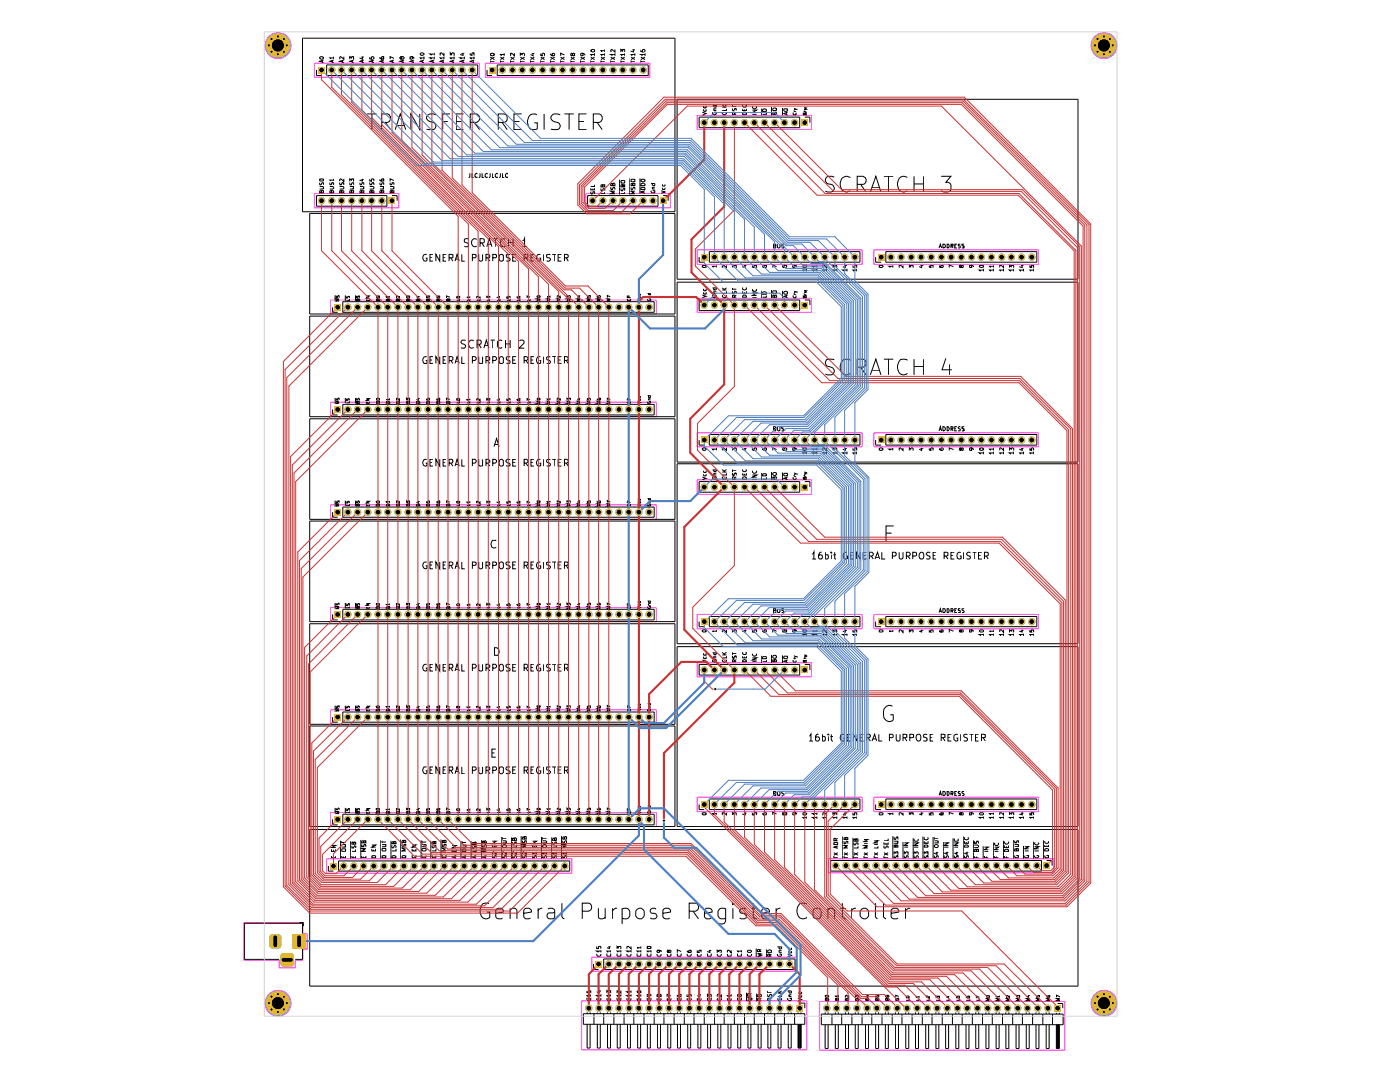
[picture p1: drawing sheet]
<svg xmlns="http://www.w3.org/2000/svg" width="279mm" height="216mm" viewBox="0 0 279 216" stroke-linecap="round" stroke-linejoin="round" font-family="sans-serif">
<g fill="none" stroke="#ff26e2" stroke-width=".2">
<path d="M62.7 12.6h33v2.8h-33zM96.9 12.6h32.8v2.8h-32.8zM62.7 38.6h16.9v2.9h-16.9zM116.9 38.6h16.9v2.9h-16.9zM139.1 23h22.9v2.8h-22.9zM66 59.9h65v2.8h-65zM139.1 49.9h32.9v2.8h-32.9zM139.1 59.5h22.9v2.8h-22.9zM174.4 49.9h32.9v2.8h-32.9zM66 80.3h65v2.8h-65zM139.1 86.4h32.9v2.8h-32.9zM139.1 95.8h22.9v2.8h-22.9z"/>
<path d="M174.4 86.4h32.9v2.8h-32.9zM66 100.8h65v2.8h-65zM66 121.2h65v2.8h-65zM139.1 122.6h32.9v2.9h-32.9zM139.1 132.2h22.9v2.8h-22.9zM174.4 122.6h32.9v2.9h-32.9zM66 141.6h65v2.9h-65zM139.1 159.1h32.9v2.9h-32.9zM174.4 159.1h32.9v2.9h-32.9zM65.2 171.4h48.9v2.8h-48.9zM66 162.1h65v2.8h-65zM165.4 171.4h44.9v2.8h-44.9z"/>
<path d="M48.7 184.1h11.8v2.2h.8v3.1h-.8v2.2h-1.6v1.5h-3.2v-1.5h-7zM116.1 199.7h44.9v9.8h-44.9zM118.1 191h40.9v2.8h-40.9zM163.6 199.8h48.9v9.7h-48.9z"/>
<circle cx="55.5" cy="9.1" r="2.58"/>
<circle cx="220.3" cy="9.1" r="2.58"/>
<circle cx="55.5" cy="200.2" r="2.58"/>
<circle cx="220.3" cy="200.2" r="2.58"/>
</g>
<g fill="none" stroke="#000" stroke-width=".2">
<path d="M60.4 7.6h74.3v34.6h-74.3zM63.2 14v1.1h1M63.8 11.5l.5-.2 .3 .2-.1 .2a.43 .43 0 0 1-.7-.2zM64.4 12.1v.4M64.6 12l-.8 .2 .8 .3M65.2 13h30.1v2.1h-30.1zM66.3 12.1v.4M66.6 12l-.8 .2 .8 .3M66.6 11.6h-.8l.2 .2M66.6 11.3v.5M68.4 12.1v.4M68.6 12l-.8 .2 .8 .3"/>
<path d="M68.6 11.3v.5l-.6-.5-.2 .2 .1 .3M69.8 11.8v-.5l.3 .3 .1-.3h.3v.5M70.4 12.1v.4M70.6 12l-.8 .2 .8 .3M72.1 11.4h.5M72.3 11.3v.5l-.5-.2M72.3 12.1v.4M72.6 12l-.8 .2 .8 .3M73.8 11.4v.3l.4 .1-.1-.4 .4-.1 .1 .2-.1 .3M74.4 12.1v.4M74.6 12l-.8 .2 .8 .3M75.8 11.4v.2l.7 .2v-.5l-.3 .1v.4"/>
<path d="M76.4 12.1v.4M76.6 12l-.8 .2 .8 .3M78.4 12.1v.4M78.6 12l-.7 .2 .7 .3M78.6 11.6l-.7-.3v.5M80.1 11.5l.2-.2 .3 .2v.1l-.3 .2-.3-.5-.2 .3 .2 .2 .1-.2M80.4 12.1v.4M80.6 12l-.8 .2 .8 .3M82.2 11.3l.1 .3-.1 .2-.4-.1v-.3l.2-.1 .6 .2v.2M82.4 12.1v.4M82.6 12l-.8 .2 .8 .3M83.9 10.7l.2-.2 .5 .2a.38 .38 0 0 1-.4 .4 .38 .38 0 0 1-.3-.4z"/>
<path d="M84.4 12.1v.4M84.6 12l-.7 .2 .7 .3M84.6 11.6h-.7l.1 .2M84.6 11.3v.5M86.4 12.1v.4M86.7 12l-.9 .2 .9 .3M86.7 11.6h-.9l.3 .2M86.7 10.8h-.9l.3 .2M86.7 10.5v.5M86.7 11.3v.5M88.4 12.1v.4M88.6 12l-.8 .2 .8 .3"/>
<path d="M88.6 11.6h-.8l.3 .2M88.6 10.5v.5l-.5-.5-.3 .1 .1 .4M88.6 11.3v.5M89.9 11v-.5l.2 .4 .2-.4 .3 .1v.4M90.4 12.1v.4M90.6 12l-.7 .2 .7 .3M90.6 11.6h-.7l.1 .2M90.6 11.3v.5M92.1 10.6h.6M92.4 10.5v.5l-.6-.1M92.4 12.1v.4M92.7 12l-.9 .2 .9 .3"/>
<path d="M92.7 11.6h-.9l.3 .2M92.7 11.3v.5M93.9 10.6v.4h.3v-.4l.3-.1v.5M94.4 12.1v.4M94.6 12l-.7 .2 .7 .3M94.6 11.6h-.7l.2 .2M94.6 11.3v.5M97.2 14v1.1h1M97.8 12.3h.9M97.8 12.1v.4M97.8 11.4l.9 .5M97.9 10.7a.39 .39 0 0 1 .5-.1 .39 .39 0 0 1 .2 .4 .39 .39 0 0 1-.5 .1 .39 .39 0 0 1-.2-.4z"/>
<path d="M98.7 11.4l-.9 .5M99.2 13h30.2v2.1h-30.2zM99.9 12.3h.7M99.9 12.1v.4M99.9 11.4l.7 .5M100.6 10.9h-.7l.2 .2M100.6 11.4l-.7 .5M100.6 10.6v.5M101.9 12.3h.8M101.9 12.1v.4M101.9 11.4l.8 .5M102.7 10.6v.5l-.7-.5v.5"/>
<path d="M102.7 11.4l-.8 .5M103.8 11.1v-.5l.4 .3v-.2l.3-.1 .2 .2-.1 .3M103.8 12.3h.9M103.8 12.1v.4M103.8 11.4l.9 .5M104.7 11.4l-.9 .5M105.9 12.3h.7M105.9 12.1v.4M105.9 11.4l.7 .5M106.1 10.7h.5M106.4 10.6v.5l-.5-.2M106.6 11.4l-.7 .5"/>
<path d="M107.9 10.7v.3l.3 .1v-.3l.1-.2 .4 .1-.1 .4M107.9 12.3h.8M107.9 12.1v.4M107.9 11.4l.8 .5M108.7 11.4l-.8 .5M109.9 10.7v.2l.3 .2h.3l.2-.1-.2-.4-.3 .1v.3l.2 .1M109.9 12.3h.8M109.9 12.1v.4M109.9 11.4l.8 .5M110.7 11.4l-.8 .5M111.9 12.3h.7M111.9 12.1v.4"/>
<path d="M111.9 11.4l.7 .5M112.6 11l-.7-.4v.5M112.6 11.4l-.7 .5M113.9 12.3h.8M113.9 12.1v.4M113.9 11.4l.8 .5M114.3 10.8l.1-.2 .3 .1v.3l-.3 .1-.3-.5-.2 .1v.3l.2 .1 .2-.1M114.7 11.4l-.8 .5M115.9 12.3h.8M115.9 12.1v.4M115.9 11.4l.8 .5M116.2 10.6l.2 .1v.3l-.4 .1-.1-.1 .1-.4 .5 .1 .2 .3"/>
<path d="M116.7 11.4l-.8 .5M117.9 12.3h.8M117.9 12.1v.4M117.9 11.4l.8 .5M118 9.9h.7v.4a.55 .55 0 0 1-.8-.2zM118.7 10.9h-.8l.3 .2M118.7 11.4l-.8 .5M118.7 10.6v.5M119.9 12.3h.8M119.9 12.1v.4M119.9 11.4l.8 .5M120.7 10.9h-.8l.2 .2"/>
<path d="M120.7 10.1h-.8l.2 .3M120.7 11.4l-.8 .5M120.7 9.9v.5M120.7 10.6v.5M121.9 12.3h.8M121.9 12.1v.4M121.9 11.4l.8 .5M122.7 10.9h-.8l.2 .2M122.7 9.9v.5l-.6-.5-.2 .1 .1 .4M122.7 11.4l-.8 .5M122.7 10.6v.5M123.9 10.4v-.5l.3 .3v-.3h.4l.1 .5"/>
<path d="M123.9 12.3h.8M123.9 12.1v.4M123.9 11.4l.8 .5M124.7 10.9h-.8l.3 .2M124.7 11.4l-.8 .5M124.7 10.6v.5M125.9 12.3h.8M125.9 12.1v.4M125.9 11.4l.8 .5M126.2 9.9h.5M126.4 9.9v.5l-.5-.2M126.7 10.9h-.8l.2 .2"/>
<path d="M126.7 11.4l-.8 .5M126.7 10.6v.5M127.9 9.9v.4l.4 .1-.1-.5h.4l.1 .1v.4M127.9 12.1v.4M127.9 12.3h.8M127.9 11.4l.8 .5M128.7 10.9h-.8l.2 .2M128.7 11.4l-.8 .5M128.7 10.6v.5M135.1 19.8h80v35.9h-80zM63.2 39h14v2.1h-14zM63.8 37.2l.8 .1v.3l-.8 .1"/>
<path d="M63.8 36.4l.1 .5h.2l.2-.5 .3 .1v.4M63.8 35.8h.8v.2l-.7 .1zM64.1 38.2l.1-.1h.4v.4h-.8l.1-.4h.2v.4M65.8 37.2h.6l.2 .2-.2 .3h-.6M65.8 36.4l.1 .5 .3-.1 .1-.4h.2v.5M66.2 38.2v-.1h.4v.4h-.8l.1-.4h.3v.4M66.6 35.9h-.8l.2 .2M66.6 35.7v.4M67.8 37.2h.7l.1 .2-.1 .3h-.7M67.9 36.4v.5h.2l.2-.5h.2v.5M68.2 38.2v-.1h.4v.4h-.8l.1-.4h.2l.1 .4M68.6 35.7v.5l-.6-.5-.2 .2 .1 .2"/>
<path d="M69.8 37.2l.8 .1-.1 .4h-.7M69.8 36.4l.1 .5h.2l.2-.5 .3 .1v.4M69.8 36.2v-.5l.3 .2 .1-.2h.3v.5M70.1 38.2l.1-.1h.4v.4h-.8l.1-.4h.2v.4M71.8 37.2l.8 .1v.3l-.8 .1M71.8 36.4l.1 .5 .3-.1 .1-.4 .3 .1v.4M72.1 35.8h.5M72.2 38.2l.1-.1h.3v.4h-.8l.1-.4h.3v.4M72.3 35.7v.4l-.5-.2M73.3 22.7h1.8M73.8 37.2h.7l.1 .2-.1 .3h-.7M73.8 35.8v.3h.4l-.1-.3 .4-.1 .1 .2-.1 .2"/>
<path d="M73.9 36.4v.5h.2l.2-.5h.2v.5M74.2 38.2v-.1h.4v.4h-.8l.1-.4h.2l.1 .4M74.2 22.7v3.2M75.8 37.2l.8 .1-.1 .4h-.7M75.8 36.4l.1 .5h.3l.1-.5 .3 .1v.4M75.8 35.8v.2l.2 .1h.6l-.1-.4-.3 .1v.3M76.2 24.4h1.1a.88 .88 0 0 0 .7-.8 .88 .88 0 0 0-.7-.9h-1.1v3.2M76.2 38.2v-.1h.4v.4h-.8l.1-.4h.3v.4M76.9 24.4l1 1.5M77.9 37.2l.7 .1v.3l-.7 .1M77.9 36.4v.5l.3-.1 .1-.4 .3 .1v.4M78.2 38.2l.1-.1h.3v.4h-.7v-.4h.3v.4"/>
<path d="M78.2 39h1v1M78.6 36l-.7-.3v.5M78.9 25.9l1-3.2 1.1 3.2M79.1 25h1.5M83.8 22.7v3.2l-1.8-3.2v3.2M87 22.9a1.26 1.26 0 0 0-1.9 .4 1.33 1.33 0 0 0 1.6 1.2 .74 .74 0 0 1 .3 .8 .74 .74 0 0 1-.6 .6l-1.3-.1M88.3 24.3h1.1M89.8 22.7h-1.5v3.2M91.1 24.3h1M92.5 22.7h-1.4v3.2h1.4M93.8 34.6v.7l-.3 .1M93.9 24.4h1.2a.88 .88 0 0 0 .7-.8 .88 .88 0 0 0-.7-.9h-1.2v3.2"/>
<path d="M94.2 34.6v.8h.3M94.6 24.4l1.1 1.5M95.3 34.7l-.3-.1-.2 .2v.5l.2 .1 .3-.1M95.8 34.6v.7l-.3 .1M96.2 34.6v.8h.4M97.3 34.7l-.2-.1-.3 .2v.5l.3 .1 .2-.1M97.8 34.6v.7l-.2 .1M98.3 34.6v.8h.3M99.4 34.7l-.3-.1-.3 .2v.5l.3 .1 .3-.1M99.4 24.4h1.2l.4-.1a.9 .9 0 0 0-.4-1.6h-1.2v3.2M99.9 34.6v.7l-.3 .1M100.2 24.4l1 1.5"/>
<path d="M100.3 34.6v.8h.3M101.4 34.7l-.3-.1-.2 .2v.5l.2 .1 .3-.1M102.6 24.3h1.1M104.1 22.7h-1.5v3.2h1.5M107.1 22.9a1.23 1.23 0 0 0-1.3 0 1.23 1.23 0 0 0-.5 1.2 1.99 1.99 0 0 0 .6 1.7 1.38 1.38 0 0 0 1.3-.2v-1.1h-.6M108.6 22.7v3.2M111.8 22.9l-.5-.2h-.8a.78 .78 0 0 0-.6 .8 .78 .78 0 0 0 .6 .8l.7 .1a.73 .73 0 0 1 .6 .7 .73 .73 0 0 1-.6 .8l-1.3-.1M112.6 22.7h1.9M113.6 22.7v3.2M115.5 24.3h1M117.1 22.7h-1.6v3.2h1.6M117.3 39h14v2.1h-14z"/>
<path d="M117.9 37.5v.4h.8v-.4M118 38.2l-.1 .4 .2 .1 .4-.5 .2 .1v.4M118.3 37.6v.3M118.4 24.4h1.2a.88 .88 0 0 0 .6-.8 .88 .88 0 0 0-.6-.9h-1.2v3.2M118.7 36.9v.3h-.8M119.2 24.4l1 1.5M119.9 37.6l.1 .5h.2l.2-.5 .3 .1v.4M120.3 37l.1-.1h.3v.4h-.8v-.3h.4v.3M120.7 38.3v.4h-.8M122 37.4v.4h.2l.2-.4h.2v.4M122.3 36.8l.2-.3 .2 .2v.3h-.8l.1-.4h.2l.1 .4M122.7 38.1h-.8l.6 .3-.6 .3h.8"/>
<path d="M123.7 35.9v2.9M124 37.6v.5h.2l.2-.5h.3v.5M124 36h.6l.1 .4-.7 .1zM124.3 37v-.1h.4v.4h-.8l.1-.4h.2l.1 .4M124.7 38.3v.4h-.8M125.7 35.6v3.2M125.9 37.4l.1 .4 .3-.1 .1-.3 .3 .1v.3M125.9 35.9l.7-.1 .1 .4h-.8zM126.3 36.8l.1-.3 .3 .1v.4h-.8v-.3h.4v.3M126.7 38.1h-.8l.5 .3-.5 .3h.8M127.7 35.6v3.1M127.9 36.8l.3-.3a.44 .44 0 0 1 .5 .5h-.8z"/>
<path d="M127.9 35.9l.2-.1h.5l.1 .1a.43 .43 0 0 1-.4 .4 .43 .43 0 0 1-.4-.4zM128 37.5l.6-.1 .1 .4h-.8zM128.5 38.1v.4M128.7 38.1l-.8 .2 .8 .3M129.9 36.6h.8l-.1 .4-.4-.1 .1-.3M130 38.1l-.1 .1 .2 .3 .6-.1v-.3h-.4M130.2 37.7h.5M130.7 37.4h-.4v.3M132 38.1l.7 .2-.7 .3M132.2 37.5l.1 .3h.3l.1-.3M132.2 36.8l.1 .3h.3l.1-.3M132.3 39h1v1"/>
<path d="M139.5 23.4h20.1v2.1h-20.1zM140.2 22.4l.7 .2-.7 .4M140.4 21.8v.3l.2 .1 .3-.1v-.3M140.4 21.1v.4h.2h.3v-.4M142.2 22.4v.3a.38 .38 0 0 0 .5 .2 .38 .38 0 0 0 .2-.5h-.3v.2M142.2 21h.8M142.5 21v.4h.4v-.4M142.5 22.1h.5M143 21.7h-.5v.4M144.1 21.4h.9M144.1 21l.6 .4M144.2 22.4l-.1 .2a.43 .43 0 0 0 .5 .3 .43 .43 0 0 0 .4-.3l-.1-.2"/>
<path d="M145 21.7v.4h-.9M145 21l-.5 .3M146.2 21.6l.1 .5h.1l.4-.5 .1 .1v.4M146.2 21v.4M146.2 21.2h.7M146.6 22.8l-.1-.4h-.2l-.1 .4h.7M146.9 22.4l-.3 .2M148.2 22.6l.2-.2h.4l.2 .4h-.8zM148.2 21.7v.4h.8v-.4M148.2 20.9v.3l.2 .2 .5-.1v-.4M148.5 21.8v.3M150.2 22h.8l-.8 .5h.8"/>
<path d="M150.2 22.8h.8M150.2 21.2a.37 .37 0 0 0 .4 .5 .37 .37 0 0 0 .3-.5M151.9 21.6v1.4M152.2 21.9l.3-.2 .4 .1 .1 .4h-.8zM153 22.5v.3h-.8M154 21.4v1.6M154.2 21.7l.5-.2 .3 .2v.2l-.1 .2h-.6zM154.6 22.6v-.2h.3l.1 .2v.2h-.8l.1-.4 .3 .1v.3M156.2 21.5v1.5M156.4 21.8l.7-.1 .1 .3-.1 .1-.4 .1-.3-.1zM156.9 22.5v.4M157.2 22.4l-.8 .2 .8 .4"/>
<path d="M158.4 22.5l-.1 .3 .2 .1 .4-.1v-.3M158.5 22.1l.1 .1M158.5 21.6l.6 .3M158.5 22.2h.4M158.9 21.8l-.4 .1M160.5 22.1v.1h.2M160.5 21.5h.4l-.2 .2 .2 .1-.4 .1M160.5 22.2h.4M160.6 22.6l.1-.1 .2 .1v.3h-.6v-.3h.3v.3M160.6 23.4h1v1.1M166.5 35.3l-.4-.1h-.8a.78 .78 0 0 0-.6 .7 .78 .78 0 0 0 .6 .8l.9 .3 .3 .5a.76 .76 0 0 1-.6 .8h-.8l-.4-.2M169.7 35.4a1.35 1.35 0 0 0-1.5 .1 1.35 1.35 0 0 0-.5 1.5 1.29 1.29 0 0 0 .7 1.1 1.29 1.29 0 0 0 1.3 0"/>
<path d="M171.1 36.8h1.2a.83 .83 0 0 0 .6-.8 .83 .83 0 0 0-.6-.8h-1.2v3.1M171.7 36.8l1.1 1.5M173.7 38.3l1.1-3.1 1 3.1M174 37.5h1.6M176.4 35.2h1.9M177.3 35.2v3.1M181.1 35.4a1.21 1.21 0 0 0-1.4-.1 1.21 1.21 0 0 0-.6 1.2 1.34 1.34 0 0 0 .4 1.4 1.34 1.34 0 0 0 1.5 .2h.1M182.4 35.2v3.1M182.4 36.7h1.9M184.3 35.2v3.1M187.8 35.2h2l-1 1.2a.81 .81 0 0 1 1 .6l-.1 1.1-.5 .2h-.9l-.5-.2M61.8 42.6h72.9v20.1h-72.9z"/>
<path d="M66.9 58.9v1.1M67.1 59v.3a.3 .3 0 0 0 .3 0 .3 .3 0 0 0 .1-.3l.2 .1v.3M67.7 59.6h-.6l.4 .2-.4 .3h.6M68.9 58.9v1.1M69.1 59.1v.4h.2l.2-.4h.2v.4M69.7 59.6v.4h-.6M71 58.9v1.1M71.2 59.1v.3l.2-.1 .1-.2h.3l-.1 .3M71.4 59.8v-.2l.4 .1v.3h-.7v-.2l.1-.2 .2 .4M73.1 59.7v.3h.6v-.3M73.1 59.1h.6l-.6 .4h.6M73.4 59.8v.2"/>
<path d="M75.1 59.1h.5l.1 .2-.5 .1zM75.4 59.8l.1-.2 .2 .1v.3h-.6l.1-.4 .2 .1v.3M77.4 59.8v-.2l.4 .1v.3h-.7v-.2l.2-.2 .1 .4M77.8 59.2h-.7l.2 .2M77.8 59.1v.3M79.4 59.8l.1-.2h.2v.4h-.6v-.3l.2-.1 .1 .4M79.7 59.1v.4l-.3-.4h-.3l.1 .3M81.2 59.5v-.4l.1 .1 .1-.1h.3v.4M81.4 59.8l.1-.2 .2 .1v.3h-.5v-.4l.2 .1v.3M83.4 59.1h.4M83.4 59.8v-.2l.4 .1v.3h-.7v-.2l.2-.2 .1 .4M83.5 59.1v.3l-.4-.2"/>
<path d="M85.1 59.1v.3h.3v-.3h.3v.3M85.1 50.8a.61 .61 0 0 0-.7 .6 .61 .61 0 0 0 .7 .6l.1-.5h-.2M85.4 59.8l.1-.2h.2v.4h-.6l.1-.4 .2 .1v.3M85.8 51.4h.4M86.4 50.8h-.6v1.3h.6M87.2 59.1v.3h.5v-.3h-.4l.2 .3M87.4 59.8l.1-.2 .3 .1v.3h-.6v-.4l.2 .1v.3M87.8 50.8v1.3l-.8-1.3v1.3M88.4 51.4h.5M89 50.8h-.6v1.3h.6M89.5 59.8v-.2l.3 .1v.3h-.7v-.2l.2-.2 .2 .4M89.6 51.4h.7l.1-.6h-.8v1.3"/>
<path d="M89.8 59.3l-.7-.2v.4M90 51.4l.4 .7M90.8 52.1l.4-1.3 .5 1.3M90.9 51.7h.7M91.1 59.2l.6-.1v.3l-.5 .1zM91.7 59.6v.4h-.6M92.2 50.8v1.3h.6M93.5 47.7a.64 .64 0 0 0-.8 .1l.1 .5 .6 .3a.45 .45 0 0 1-.1 .6l-.6-.1M93.8 59.6v.4h-.6M93.8 59.3h-.6l.1 .2M93.8 59.1v.4M94.3 51.4h.6l.1-.2v-.4h-.7v1.3"/>
<path d="M95.1 47.8a.76 .76 0 0 0-1 .3 .76 .76 0 0 0 .3 1l.4 .1 .3-.1M95.5 50.8v1.1l.3 .2 .5-.2v-1.1M95.8 48.5l.8-.1v-.6l-.2-.2h-.6v1.6M95.8 59.6v.4h-.7M95.8 59.1v.4l-.4-.4-.3 .1 .1 .3M96.1 48.5l.5 .7M97 51.4h.7a.36 .36 0 0 0-.2-.6h-.5v1.3M97.2 49.2l.5-1.6 .5 1.6M97.2 59.5v-.4l.2 .2v-.2h.3v.4M97.3 48.7h.7M97.3 51.4l.4 .7M97.7 59.6v.4h-.5"/>
<path d="M98.3 51.4h.6l.2-.2-.1-.4h-.7v1.3M98.5 47.6h.9M98.9 47.6v1.6M99.4 59.1h.4M99.6 59.1v.4l-.5-.2M99.7 50.9l.2-.1 .6 .1v1l-.3 .2a.46 .46 0 0 1-.6-.4zM99.8 59.6v.4h-.6M100.8 47.8l-.1-.1a.5 .5 0 0 0-.8 .3v.6a.55 .55 0 0 0 .2 .6 .55 .55 0 0 0 .7-.1M101.1 59.1v.4h.4l-.1-.4h.3v.4M101.5 47.6v1.6M101.5 48.4h.9M101.8 59.6v.4h-.7"/>
<path d="M101.8 50.8h-.8v.5l.8 .4-.2 .4-.6-.1M102.3 51.4h.5M102.4 47.6v1.6M103 50.8h-.7v1.3h.7M103.2 59.1l.1 .4h.5v-.4h-.4l.1 .4M103.8 59.6v.4h-.6M104.3 48l.3-.1 .1-.3v1.6M104.3 49.2h.9M104.6 51.4h.6l.2-.2-.1-.4h-.7v1.3M104.9 51.4l.5 .7M105.8 59.6v.4h-.6M105.8 59.3l-.6-.2v.4"/>
<path d="M106 51.4h.4M106.6 50.8h-.6v1.3h.6M107.1 59.1a.31 .31 0 0 1 .4-.1 .31 .31 0 0 1 .2 .3l-.3 .1zM107.8 50.8a.61 .61 0 0 0-.7 .6 .61 .61 0 0 0 .7 .6l.1-.5h-.2M107.8 59.6h-.7l.6 .2-.6 .3h.7M108.5 50.8v1.3M109.8 59.6h-.6l.4 .2-.4 .3h.6M109.8 59.2h-.6l.1 .2M109.8 59v.4M109.9 50.8h-.8v.5l.8 .4-.3 .4-.5-.1M110.2 50.8h.8M110.6 50.8v1.3"/>
<path d="M111.4 51.4h.5M111.8 59.6h-.6l.4 .2-.4 .3h.6M111.8 59v.4l-.4-.4-.2 .1v.3M112.1 50.8h-.7v1.3h.7M112.6 51.4h.6l.2-.2-.1-.4h-.7v1.3M113 51.4l.4 .7M113.2 59.4v-.4l.2 .2 .3-.2 .1 .1-.1 .3M113.8 59.6h-.6l.5 .2-.5 .3h.6M115.4 59.1h.4M115.6 59v.4l-.4-.2M115.8 59.6h-.6l.4 .2-.4 .3h.6M117.2 59.1v.2l.3 .1-.1-.3 .3-.1v.4"/>
<path d="M117.8 59.6h-.6l.4 .2-.4 .3h.6M119.2 59.1a.35 .35 0 0 0 .3 .3 .35 .35 0 0 0 .3-.3l-.2-.1-.2 .1 .2 .3M119.8 59.6h-.6l.5 .2-.5 .3h.6M121.8 59.6h-.6l.4 .2-.4 .3h.6M121.8 59.2l-.6-.2v.4M125.3 59.6v.4l.2 .1 .3-.1v-.4M125.5 59.4v-.3h-.2l-.1 .3h.7M127.2 59.6l.6 .2-.6 .3M127.5 59.1l.1 .4 .2-.1v-.3M127.5 58.6v.3h.3v-.3M129.2 59.6v.3l.3 .2 .3-.2v-.3l-.2 .1M129.2 58.5h.6v.3h-.3v-.3"/>
<path d="M129.4 59.4h.4M129.8 59.1h-.3v.3M135.1 56.3h80v35.9h-80zM139.5 51.3v1h1M139.5 59.9h20.1v2.1h-20.1zM140.2 58.9l.7 .2-.7 .3M140.3 53h.5l.1 .3h-.7zM140.4 58.3v.3l.2 .1 .3-.1v-.3M140.4 57.6v.4h.2h.3v-.4M141.6 50.2h30v2.1h-30zM142.2 58.9v.3a.38 .38 0 0 0 .5 .2 .38 .38 0 0 0 .2-.5h-.3v.2M142.2 57.4h.8"/>
<path d="M142.5 57.4v.5l.5-.2-.1-.3M142.5 58.5h.5M143 58.2h-.5v.3M143 53.1h-.8l.2 .3M143 53v.4M144.1 57.9h.9M144.1 57.4l.6 .5M144.2 58.9a.37 .37 0 0 0 .4 .5 .37 .37 0 0 0 .3-.5M145 53v.4l-.5-.4h-.4l.1 .4M145 58.1v.4h-.9M145 57.4l-.5 .4M146.2 58.1l.1 .4h.2l.2-.4 .2 .1v.3"/>
<path d="M146.2 53.4v-.4l.2 .2 .1-.2h.4v.4M146.2 57.4v.5M146.2 57.7h.7M146.6 59.3l-.1-.4h-.2l-.1 .4h.7M146.9 58.9l-.3 .2M148.2 59.1l.2-.2h.4l.2 .4h-.8zM148.2 58.1v.4h.8v-.4M148.2 57.4v.3a.38 .38 0 0 0 .5 .2 .38 .38 0 0 0 .2-.5M148.5 53h.5M148.5 58.3v.2M148.7 52.9v.5l-.6-.2M150.2 53v.3l.4 .1-.1-.4h.4v.4"/>
<path d="M150.2 58.5h.8l-.8 .5h.8M150.2 59.3h.8M150.2 57.7v.2l.1 .2 .6-.1v-.3M151.9 58v1.5M152.2 53v.2l.3 .2 .5-.1v-.3h-.6l.2 .4M152.2 58.4l.3-.2 .4 .1 .1 .4h-.8zM153 59v.3h-.8M154 57.9v1.6M154.2 58.1l.7-.1 .1 .4-.1 .1h-.6zM154.4 49.1h.3l.1-.4h-.4v.8h.3l.1-.4h-.2M154.6 59.1v-.2h.3l.1 .2v.2h-.8l.1-.4 .3 .1v.3M155 53.2l-.8-.3v.5"/>
<path d="M155.2 48.7v.6l.1 .2 .4-.2v-.6M156.2 58v1.5M156.4 48.7h-.4v.3l.4 .1v.3h-.4M156.5 53h.5l-.2 .4-.3-.2v-.2h-.3l.1 .4 .2-.2M156.9 59v.4M157.2 58.9l-.8 .2 .8 .3M158.4 59l-.1 .2 .2 .2h.3l.1-.4M158.5 58.5l.1 .2M158.5 58.1l.6 .3M158.5 58.7h.4M158.5 53l.2 .2-.2 .2-.3-.1v-.3h.6h.2v.3M158.9 58.2l-.4 .2"/>
<path d="M160.2 53h.7l.1 .1a.45 .45 0 0 1-.8 .1zM160.5 58.5l.2 .2M160.5 58h.4l-.2 .1 .2 .2-.4 .1M160.5 58.7h.4M160.6 59.1l.1-.1 .2 .1v.3h-.6v-.3h.3v.3M160.6 59.9h1v1M161 53.9h-.8l.2 .2M161 53.6v.5M163 53.9h-.8l.2 .2M163 53.1h-.8l.2 .3M163 53v.4M163 53.6v.5"/>
<path d="M165 53.9h-.8l.3 .2M165 53v.4l-.5-.4h-.3l.1 .4M165 53.6v.5M166.2 53.4v-.4l.3 .2 .1-.2h.3v.4M167 53.9h-.8l.2 .2M167 53.6v.5M168.4 53h.6M168.7 52.9v.5l-.5-.2M169 53.9h-.8l.2 .2M169 53.6v.5M170.2 53v.3l.4 .1v-.4h.4l-.1 .4M171 53.9h-.8l.3 .2"/>
<path d="M171 53.6v.5M174.8 51.3v1h1.1M175.5 53h.6l.1 .1a.45 .45 0 0 1-.7 .1zM176.8 50.2h30.1v2.1h-30.1zM178.2 53.1h-.8l.3 .3M178.2 53v.4M180.2 53v.4l-.4-.4h-.3v.4M181.5 53.4v-.4l.2 .2 .1-.2h.4v.4M183.7 53h.6M183.9 52.9v.5l-.5-.2M185.5 53v.3l.3 .1v-.4h.4l-.1 .4M187.4 49.5l.3-.8 .2 .8"/>
<path d="M187.5 53v.3l.3 .1h.3l.2-.4h-.6l.2 .4M187.5 49.2h.3M188.2 48.7h.3a.43 .43 0 0 1 .2 .5 .43 .43 0 0 1-.5 .3zM189 48.7h.3a.42 .42 0 0 1 .1 .5 .42 .42 0 0 1-.4 .3zM189.8 49.1h.4v-.4h-.4v.8M189.9 49.1l.3 .4M190.3 53.2l-.9-.3v.5M190.5 49.1h.3M191 48.7h-.5v.8h.5M191.6 48.7l-.4 .1 .1 .3h.3v.3h-.4M191.8 53h.4v.3l-.1 .1-.3-.1-.1-.3h-.2v.3l.1 .1 .2-.2M192.4 48.7h-.4v.3l.4 .1-.1 .4-.3-.1"/>
<path d="M193.8 53l.1 .3-.3 .1-.1-.4h.6l.2 .3M195.5 53h.7l.1 .1a.47 .47 0 0 1-.4 .3 .47 .47 0 0 1-.4-.3zM196.3 53.9h-.8l.2 .2M196.3 53.6v.5M198.2 53.9h-.7l.2 .2M198.2 53.1h-.7l.2 .3M198.2 53v.4M198.2 53.6v.5M200.3 53.9h-.8l.2 .2M200.3 53v.4l-.4-.4h-.4v.4M200.3 53.6v.5M201.5 53.4v-.4l.3 .2v-.2h.4v.4"/>
<path d="M202.3 53.9h-.8l.2 .2M202.3 53.6v.5M203.8 53h.5M204 52.9v.5l-.6-.2M204.3 53.9h-.8l.3 .2M204.3 53.6v.5M205.5 53v.3l.4 .1-.1-.4h.4v.4M206.3 53.9h-.8l.2 .2M206.3 53.6v.5M61.8 63.1h72.9v20h-72.9zM66.4 61.3v1h1M66.9 79.4v1"/>
<path d="M67.1 79.5l.1 .3h.2v-.3h.3v.3M68.4 60.2h62.2v2.1h-62.2zM68.9 79.4v1M69.1 79.5v.4h.3l.1-.4 .2 .1v.3M71 79.4v1M71.2 79.5l-.1 .2 .1 .2 .4-.4 .2 .1-.1 .3M73.1 79.5h.6l-.6 .4h.6M75.1 79.5h.6v.3l-.4 .1-.2-.1zM77.8 79.7h-.7l.2 .2M77.8 79.5v.4M79.7 79.5v.4l-.4-.4h-.2l.1 .4M81.2 79.9v-.4l.1 .2 .2-.2h.2v.4"/>
<path d="M83.4 79.5h.4M83.5 79.5v.4l-.4-.2M85.1 79.5v.3l.3 .1v-.4h.2l.1 .4M85.1 71.2a.7 .7 0 0 0-.7 .5 .7 .7 0 0 0 .2 .8l.6-.1v-.5h-.2M85.8 71.8h.4M86.4 71.2h-.6v1.3h.6M87.2 79.5v.3l.2 .1h.3l.1-.4h-.3l-.2 .1 .2 .3M87.8 71.2v1.3l-.8-1.3v1.3M88.4 71.8h.5M89 71.2h-.6v1.3h.6M89.6 71.9l.7-.1 .1-.5-.3-.1h-.5v1.3M89.8 79.7l-.7-.2v.4"/>
<path d="M90 71.9l.4 .6M90.8 72.5l.4-1.3 .5 1.3M90.9 72.2h.7M91.1 79.6l.6-.1v.4h-.5zM92.2 71.2v1.3h.6M92.9 67.9a.6 .6 0 0 0-.9 .3l.2 .3a.62 .62 0 0 1 .6 .8l-.1 .2-.7-.1M93.8 79.7h-.6l.1 .2M93.8 79.5v.4M94.3 71.9h.5l.2-.2v-.3l-.2-.2h-.5v1.3M94.5 68a.76 .76 0 0 0-1 .4 .76 .76 0 0 0 .4 1l.3 .1 .3-.2M95.2 68.7l.8-.1v-.7h-.8v1.6M95.5 71.2v1.1l.2 .2 .6-.1v-1.2"/>
<path d="M95.5 68.7l.6 .8M95.8 79.5v.5l-.4-.5h-.2v.4M96.6 69.5l.5-1.6 .5 1.6M96.6 69h.8M97 71.9l.7-.1v-.6h-.7v1.3M97.2 80v-.5l.2 .3v-.3h.3v.5M97.3 71.9l.4 .6M97.9 67.9h.9M98.3 71.9h.5l.3-.2v-.3l-.3-.2h-.5v1.3M98.3 67.9v1.6M99.4 79.6h.4M99.6 79.5v.4l-.5-.1"/>
<path d="M99.8 71.2h.4l.3 .2v.9l-.2 .2h-.5l-.1-.2-.1-.6zM100.2 68l-.4-.1-.5 .3v.8a.55 .55 0 0 0 .9 .3M100.9 67.9v1.6M100.9 68.6h.9M101.1 79.5v.4h.4v-.4h.2v.4M101.8 71.2a.56 .56 0 0 0-.8 .1v.4l.6 .2 .2 .3-.2 .3h-.6M101.8 67.9v1.6M102.3 71.8h.5M103 71.2h-.7v1.3h.7M103.2 79.6l.1 .3h.5v-.4h-.4l.1 .4M103.7 68l.6-.1 .3 .4-.1 .2-.9 1h1M104.6 71.9h.5l.3-.2v-.3l-.3-.2h-.5v1.3"/>
<path d="M104.9 71.9l.5 .6M105.8 79.8l-.6-.3v.5M106 71.8h.4M106.6 71.2h-.6v1.3h.6M107.1 79.6l.2-.1h.4l.1 .1-.1 .2h-.4zM107.8 71.2a.65 .65 0 0 0-.7 .4 .65 .65 0 0 0 .1 .7l.1 .2h.5l.1-.6h-.2M108.5 71.2v1.3M109.8 79.6h-.6l.1 .2M109.8 79.5v.3M109.9 71.2a.56 .56 0 0 0-.8 .1v.4l.6 .2 .2 .3-.2 .3h-.6M110.2 71.2h.8M110.6 71.2v1.3"/>
<path d="M111.4 71.8h.5M111.8 79.5v.3l-.3-.3h-.3v.3M112.1 71.2h-.7v1.3h.7M112.6 71.9h.6l.2-.2v-.3l-.2-.2h-.6v1.3M113 71.9l.4 .6M113.2 79.8v-.3l.2 .1 .1-.1h.2v.3M115.4 79.5h.4M115.6 79.5v.3l-.4-.2M117.2 79.5v.3h.3v-.3h.3l-.1 .3M119.2 79.5l.1 .3h.5v-.3h-.4l.2 .3M121.8 79.7l-.6-.2v.3M125.5 79.8v-.3h-.2l-.1 .3h.7"/>
<path d="M127.5 79.5v.4h.3v-.4M127.5 79l.1 .4 .2-.1v-.3M129.2 79h.6v.2l-.3 .1v-.3M129.4 79.8h.4M129.8 79.5h-.3v.3M166.5 71.8h-1.5l-.3 .5 .3 .7a1.76 1.76 0 0 1 1.5 .9 .95 .95 0 0 1-.6 .9h-.8l-.4-.2M169.7 71.9a1.26 1.26 0 0 0-1.4-.1 1.26 1.26 0 0 0-.6 1.2 1.29 1.29 0 0 0 .5 1.5 1.29 1.29 0 0 0 1.5 0M171.1 73.3h1.2a.83 .83 0 0 0 .6-.8 .83 .83 0 0 0-.6-.8h-1.2v3.1M171.7 73.3l1.1 1.5M173.7 74.8l1.1-3.1 1 3.1M174 73.9h1.6M176.4 71.7h1.9"/>
<path d="M177.3 71.7v3.1M181.1 71.9a1.21 1.21 0 0 0-1.4-.1 1.21 1.21 0 0 0-.6 1.2 1.34 1.34 0 0 0 .4 1.4 1.34 1.34 0 0 0 1.5 .2l.1-.1M182.4 71.7v3.1M182.4 73.1h1.9M184.3 71.7v3.1M188.8 71.5l-.8 2.3h1.9M189.5 72.7v2.1M61.8 83.6h72.9v20h-72.9zM66.4 81.7v1.1h1M66.9 99.9v1M67.1 99.9l.1 .4h.2v-.4h.3v.4M67.7 80.1h-.6l.4 .2-.4 .2h.6"/>
<path d="M68.4 80.7h62.2v2.1h-62.2zM68.9 99.9v1M69.7 80.1v.3h-.6M71 99.9v1M71.2 99.9l-.1 .3 .1 .2 .3-.5 .3 .2-.1 .3M71.4 80.2l.2-.1 .2 .4h-.7l.1-.4 .2 .1v.3M73.1 80.1v.4h.6v-.4M73.4 80.2v.3M75.4 80.2l.1-.1h.2v.4h-.6v-.4l.3 .1v.3M77.4 80.2l.1-.1 .3 .1v.3h-.7l.1-.4 .2 .1v.3M77.8 99.9v.5M79.4 80.2l.1-.1h.2v.4h-.6v-.3l.3-.1v.4"/>
<path d="M79.7 99.9v.5l-.4-.5-.2 .1 .1 .4M81.4 80.2l.2-.1h.1v.4h-.5v-.4l.2 .1v.3M83.4 80.2l.1-.1 .3 .1v.3h-.7l.1-.4 .2 .1v.3M83.5 99.9v.5l-.4-.2M85.1 91.7a.62 .62 0 0 0-.7 .7 .62 .62 0 0 0 .8 .5v-.5h-.2M85.4 80.2l.2-.1h.1v.4h-.6v-.3l.3-.1v.4M85.8 92.3h.4M86.4 91.7h-.6v1.3h.6M87.4 80.2l.2-.1h.2v.4h-.6v-.4l.2 .1v.3M87.8 91.7v1.3l-.8-1.3v1.3M88.4 92.3h.5M89 91.7h-.6v1.3h.6"/>
<path d="M89.5 80.2l.1-.1 .2 .4h-.7l.1-.4 .3 .1v.3M89.6 92.4l.7-.1v-.6h-.7v1.3M90 92.4l.4 .6M90.8 93l.4-1.3 .5 1.3M90.9 92.7h.7M91.7 80.1v.3h-.6M92.2 91.7v1.3h.6M93.8 80.1v.3h-.6M94.3 92.4h.5l.2-.2v-.3l-.2-.2h-.5v1.3M95.5 91.7v1.1l.3 .2 .5-.1v-1.2M95.8 80.1v.3h-.7M97 92.4h.5l.2-.2v-.3l-.2-.2h-.5v1.3"/>
<path d="M97.3 92.4l.4 .6M97.7 80.1v.3h-.5M98.3 92.4h.5l.3-.2v-.3l-.3-.2h-.5v1.3M98.6 89.1l.5-1.6 .5 1.6M98.8 88.7h.6M99.8 91.7h.4l.3 .2v.9l-.3 .2a.46 .46 0 0 1-.6-.4zM99.8 80.1v.3h-.6M101.8 91.7h-.6l-.2 .2 .2 .4 .5 .2v.4h-.7M101.8 80.1v.3h-.7M102.3 92.3h.5M103 91.7h-.7v1.3h.7M103.8 80.1v.3h-.6"/>
<path d="M104.6 92.4h.5l.3-.2v-.3l-.3-.2h-.5v1.3M104.9 92.4l.5 .6M105.8 80.1v.3h-.6M106 92.3h.4M106.6 91.7h-.6v1.3h.6M107.2 99.9h.5l.1 .2-.1 .2h-.4l-.2-.2zM107.8 91.7a.62 .62 0 0 0-.7 .7 .62 .62 0 0 0 .8 .5v-.5h-.2M107.8 80.1h-.7l.6 .2-.6 .2h.7M108.5 91.7v1.3M109.8 80.1h-.6l.4 .2-.4 .2h.6M109.8 99.9v.4M109.9 91.7a.56 .56 0 0 0-.8 .1v.4l.6 .2 .2 .3-.3 .3-.5-.1"/>
<path d="M110.2 91.7h.8M110.6 91.7v1.3M111.4 92.3h.5M111.8 80.1h-.6l.4 .2-.4 .2h.6M111.8 99.9v.4l-.3-.4h-.3v.4M112.1 91.7h-.7v1.3h.7M112.6 92.4h.6l.2-.2v-.3l-.2-.2h-.6v1.3M113 92.4l.4 .6M113.8 80.1h-.6l.5 .2-.5 .2h.6M115.4 99.9h.4M115.6 99.9v.4l-.4-.2M115.8 80.1h-.6l.4 .2-.4 .2h.6"/>
<path d="M117.2 99.9v.4h.3v-.4h.3l-.1 .4M117.8 80.1h-.6l.4 .2-.4 .2h.6M119.2 99.9l.1 .4h.5v-.4h-.4v.3l.2 .1M119.8 80.1h-.6l.5 .2-.5 .2h.6M121.8 80.1h-.6l.4 .2-.4 .2h.6M125.3 80.1v.4h.5v-.4M127.2 80.1l.6 .2-.6 .2M127.5 99.5l-.1 .2 .2 .2 .2-.1v-.3M129.2 80.1l.1 .4 .5-.1v-.3l-.2 .1M129.2 99.4h.6v.3h-.4v-.3M135.1 92.5h80v35.9h-80zM139.5 87.8v1h1"/>
<path d="M139.5 96.1h20.1v2.1h-20.1zM140.2 95.2l.7 .3-.7 .2M140.3 89.5h.5v.3a.43 .43 0 0 1-.6-.3zM140.4 94.6l.1 .4h.3l.1-.4M140.4 93.9l.1 .4h.3l.1-.4M141.6 86.7h30v2.1h-30zM142.2 95.2l.2 .4 .5-.1v-.4h-.3v.2M142.2 93.8h.8M142.5 93.8v.3h.4v-.3M142.5 94.8h.5M143 94.4h-.5v.4M143 89.6h-.8l.2 .3"/>
<path d="M143 89.4v.5M144.1 94.2h.9M144.1 93.7l.6 .5M144.2 95.1l-.1 .3 .2 .2h.4l.3-.2-.1-.3M145 89.4v.5l-.6-.5-.3 .1 .1 .4M145 94.4v.4h-.9M145 93.7l-.5 .3M146.2 89.9v-.5l.2 .2 .2-.2 .3 .1v.4M146.2 94.4v.4l.1 .1 .2-.1 .1-.4h.3v.5M146.2 93.7v.5M146.2 93.9h.7M146.6 95.6v-.3l-.2-.2-.2 .1v.4h.7"/>
<path d="M146.9 95.1l-.3 .3M148.2 95.3a.43 .43 0 0 1 .5-.1 .43 .43 0 0 1 .3 .4h-.8zM148.2 94.4v.4h.8v-.4M148.2 93.7l.2 .4h.4l.2-.2-.1-.2M148.5 89.5h.5M148.5 94.5v.3M148.7 89.4v.5l-.6-.3M150.2 94.8h.8l-.8 .4h.8M150.2 89.5v.3l.4 .1-.1-.4 .3-.1 .2 .1-.1 .4M150.2 95.6h.8M150.2 93.9v.2a.43 .43 0 0 0 .4 .4 .43 .43 0 0 0 .4-.4l-.1-.2M151.9 94.4v1.4"/>
<path d="M152.2 94.6l.6-.1 .2 .1v.4h-.8zM152.2 89.5v.2l.3 .2 .5-.1v-.3l-.4-.1-.2 .1 .2 .4M153 95.2v.4h-.8M154 94.2v1.6M154.4 85.6l.4-.1v-.3l-.4-.1v.9h.3l.1-.4h-.2M154.6 95.3l.1-.2 .3 .2v.3h-.8v-.4l.4 .1v.3M155 89.7l-.8-.3v.5M155.2 85.1v.7l.1 .2 .4-.2v-.7M156.2 94.3v1.5M156.4 94.5l.7-.1 .1 .4-.1 .2h-.6zM156.4 85.2h-.4v.3l.4 .1v.3h-.4M156.5 89.5l.2-.1 .3 .1v.2l-.3 .2-.4-.5-.1 .3 .1 .2 .2-.2"/>
<path d="M156.9 95.3v.3M157.2 95.2l-.8 .3 .8 .2M158.4 95.3v.3h.4l.1-.3M158.5 94.8l.1 .2M158.5 94.4l.6 .3M158.5 95h.4M158.5 89.4l.2 .3-.2 .2-.3-.1v-.3l.2-.1 .6 .1v.3M158.9 94.5l-.4 .2M160.2 89.5a.39 .39 0 0 1 .5-.1 .39 .39 0 0 1 .2 .4h-.7zM160.5 94.8l.2 .2M160.5 94.2l.4 .1-.2 .1 .2 .1-.4 .2M160.5 95h.4"/>
<path d="M160.6 95.5l.1-.2h.2v.3h-.6v-.3l.3 .1v.2M160.6 96.1h1v1.1M161 90.4h-.8l.2 .2M161 90.1v.5M163 90.4h-.8l.2 .2M163 89.6h-.8l.2 .3M163 89.4v.5M163 90.1v.5M165 90.4h-.8l.3 .2M165 89.4v.5l-.5-.5-.3 .1 .1 .4M165 90.1v.5M166.2 89.9v-.5l.3 .2 .2-.2h.1l.2 .1-.1 .4"/>
<path d="M167 90.4h-.8l.2 .2M167 90.1v.5M168.4 89.5h.6M168.7 89.4v.5l-.5-.3M169 90.4h-.8l.2 .2M169 90.1v.5M170.2 89.5v.3l.4 .1v-.4l.3-.1v.5M171 90.4h-.8l.3 .2M171 90.1v.5M174.8 87.8v1h1.1M175.5 89.5a.39 .39 0 0 1 .4-.1 .39 .39 0 0 1 .2 .4h-.6zM176.8 86.7h30.1v2.1h-30.1z"/>
<path d="M178.2 89.6h-.8l.3 .3M178.2 89.4v.5M180.2 89.4v.5l-.5-.5-.2 .1v.4M181.5 89.9v-.5l.2 .2 .2-.2h.2l.1 .1v.4M183.7 89.5h.6M183.9 89.4v.5l-.5-.3M185.5 89.5v.3l.3 .1-.1-.4 .2-.1 .3 .1-.1 .4M187.4 86l.3-.9 .2 .9M187.5 89.5v.2l.3 .2h.3l.2-.4-.4-.1-.2 .1 .2 .4M187.5 85.7h.3M188.2 85.1a.43 .43 0 0 1 .5 .5 .43 .43 0 0 1-.5 .4zM189 85.1a.42 .42 0 0 1 .5 .5 .42 .42 0 0 1-.5 .4z"/>
<path d="M189.8 85.6h.3l.1-.4-.4-.1v.9M189.9 85.6l.3 .4M190.3 89.7l-.9-.3v.5M190.5 85.6h.3M191 85.1h-.5v.9h.5M191.6 85.2l-.2-.1-.2 .2 .4 .3v.3h-.4M191.8 89.5l.2-.1 .2 .1v.3l-.1 .1-.3-.1-.2-.4-.1 .1v.3l.1 .1 .2-.2M192.4 85.2h-.4v.3l.4 .1-.1 .4-.3-.1M193.8 89.4l.1 .4-.3 .1v-.5l.5 .1 .2 .3M195.5 89.5a.39 .39 0 0 1 .5-.1 .39 .39 0 0 1 .2 .4 .39 .39 0 0 1-.5 .1 .39 .39 0 0 1-.2-.4zM196.3 90.4h-.8l.2 .2M196.3 90.1v.5"/>
<path d="M198.2 90.4h-.7l.2 .2M198.2 89.6h-.7l.2 .3M198.2 89.4v.5M198.2 90.1v.5M200.3 90.4h-.8l.2 .2M200.3 89.4v.5l-.6-.5-.2 .1v.4M200.3 90.1v.5M201.5 89.9v-.5l.3 .2v-.1l.3-.1 .2 .1-.1 .4M202.3 90.4h-.8l.2 .2M202.3 90.1v.5M203.8 89.5h.5M204 89.4v.5l-.6-.3"/>
<path d="M204.3 90.4h-.8l.3 .2M204.3 90.1v.5M205.5 89.5v.3l.4 .1-.1-.4 .3-.1 .2 .1-.1 .4M206.3 90.4h-.8l.2 .2M206.3 90.1v.5M61.8 104h72.9v20h-72.9zM66.4 102.2v1h1M67.7 100.5h-.6l.4 .3-.4 .2h.6M68.4 101.2h62.2v2h-62.2zM69.1 100v.4h.3l.1-.4 .2 .1v.3M69.7 100.5v.4h-.7M71.4 100.7l.2-.2 .2 .5h-.7l.1-.4 .2 .1v.3"/>
<path d="M73.1 100.6v.4h.6v-.4M73.1 100h.6l-.6 .4h.6M73.4 100.7v.3M75.1 100.1l.2-.2 .4 .1a.34 .34 0 0 1-.3 .4 .34 .34 0 0 1-.3-.3zM75.4 100.7l.1-.2 .2 .1v.4h-.6v-.3l.3-.1v.4M77.4 100.7l.1-.2 .3 .2v.3h-.7l.1-.4 .2 .1v.3M77.8 100.1h-.7l.2 .3M79.4 100.7l.1-.2 .2 .1v.4h-.6v-.4h.3v.4M81.2 100.4v-.5l.1 .3 .2-.3h.2v.5M81.4 100.7l.1-.2 .2 .1v.4h-.5v-.4h.2v.4M83.4 100h.4M83.4 100.7l.1-.2 .3 .2v.3h-.7l.1-.4 .2 .1v.3"/>
<path d="M85.1 100v.3l.3 .1v-.4l.2-.1 .1 .5M85.1 112.2a.61 .61 0 0 0-.7 .6 .61 .61 0 0 0 .7 .6l.1-.5h-.2M85.4 100.7l.2-.2 .1 .1v.4h-.6v-.4h.3v.4M85.8 112.7h.4M86.4 112.1h-.6v1.4h.6M87.2 100v.2l.2 .2h.3l.1-.4-.3-.1-.2 .2 .2 .3M87.4 100.7l.1-.2 .3 .1v.4h-.6v-.4h.2v.4M87.8 112.1v1.4l-.8-1.4v1.4M88.4 112.7h.5M89 112.1h-.6v1.4h.6M89.5 100.7l.1-.2 .2 .5h-.7l.1-.4 .3 .1v.3M89.6 112.8h.5a.35 .35 0 0 0 .3-.3 .35 .35 0 0 0-.3-.4h-.5v1.4"/>
<path d="M89.8 100.2l-.7-.3v.5M90 112.8l.4 .7M90.8 113.5l.4-1.4 .5 1.4M90.9 113.1h.7M91.1 100.1l.6-.1v.4h-.5zM91.7 100.5v.4h-.6M92.2 112.1v1.4h.6M93.8 100.5v.4h-.6M93.8 100.2h-.6l.1 .2M93.8 100v.4M94.3 112.8l.7-.1v-.5l-.7-.1v1.4M95.5 112.1v1.1l.3 .3 .5-.2v-1.2"/>
<path d="M95.8 100.5v.4h-.7M95.8 100v.5l-.4-.5-.3 .1 .1 .3M97 112.8l.7-.1v-.5l-.7-.1v1.4M97.2 100.5v-.5l.2 .2v-.2h.3v.5M97.3 112.8l.4 .7M97.7 100.5v.4h-.5M98.3 112.8l.7-.1v-.5l-.7-.1v1.4M99 107.9l-.7-.1a.85 .85 0 0 0-.3 .9 .85 .85 0 0 0 .7 .6l.3-.1M99.4 100.1h.4M99.6 100v.4l-.5-.2M99.7 112.3l.2-.2 .6 .2v.9l-.3 .3h-.3a.86 .86 0 0 1-.2-1.2zM99.8 100.5v.4h-.6"/>
<path d="M101.1 100v.4h.4v-.4l.3 .1-.1 .3M101.8 100.5v.4h-.7M101.8 112.2h-.8v.4l.6 .2 .2 .4-.2 .3-.6-.1M102.3 112.7h.5M103 112.1h-.7v1.4h.7M103.2 100.1l.1 .3h.5v-.4h-.4l.1 .4M103.8 100.5v.4h-.6M104.6 112.8l.7-.1v-.5l-.7-.1v1.4M104.9 112.8l.5 .7M105.8 100.5v.4h-.6M105.8 100.3l-.6-.3v.5M106 112.7h.4"/>
<path d="M106.6 112.1h-.6v1.4h.6M107.8 100.5h-.7l.6 .3-.6 .2h.7M107.8 112.2a.61 .61 0 0 0-.7 .6 .61 .61 0 0 0 .7 .6l.1-.5h-.2M108.5 112.1v1.4M109.8 100.5h-.6l.4 .3-.4 .2h.6M109.8 100.1h-.6l.1 .2M109.9 112.2h-.8v.4l.8 .5-.3 .4-.5-.1M110.2 112.1h.8M110.6 112.1v1.4M111.4 112.7h.5M111.8 100.5h-.6l.4 .3-.4 .2h.6M112.1 112.1h-.7v1.4h.7"/>
<path d="M112.6 112.8l.7-.1v-.5l-.7-.1v1.4M113 112.8l.4 .7M113.2 100.3v-.4l.2 .2v-.2h.3v.4M113.8 100.5h-.6l.5 .3-.5 .2h.6M115.8 100.5h-.6l.4 .3-.4 .2h.6M117.8 100.5h-.6l.4 .3-.4 .2h.6M119.8 100.5h-.6l.5 .3-.5 .2h.6M121.8 100.5h-.6l.4 .3-.4 .2h.6M121.8 100.2l-.6-.3v.4M125.3 100.6l-.1 .2 .1 .2h.4l.2-.2-.1-.2M125.5 100.3v-.4h-.2l-.1 .4h.7M127.2 100.5l.6 .3-.6 .2"/>
<path d="M127.5 100v.4h.3v-.4M127.5 119.9v.4h.3v-.4M129.2 100.6l.1 .4 .5-.1v-.4h-.2v.2M129.2 119.9h.6v.3h-.4v-.3M129.4 100.3h.4M129.8 100h-.4l.1 .3M162.1 110.6l.3-.4v1.3M162.1 111.5h.8M164 110.2a.58 .58 0 0 0-.6 .6v.7h.6l.1-.5-.2-.3-.5 .1v.2M164.7 110.7h.5l.1 .3-.1 .5h-.5M164.7 110.2v1.3M165.9 110.2v.2"/>
<path d="M165.9 110.7v.8M166.3 110.7h.5M166.6 110.2v1.3h.2M169 110.3a.64 .64 0 0 0-.8 .5 .64 .64 0 0 0 .7 .7h.2v-.5h-.2M169.7 110.9h.4M170.3 110.2h-.6v1.3h.6M171.7 110.2v1.3l-.8-1.3v1.3M172.3 110.9h.5M172.9 110.2h-.6v1.3h.6M173.5 111h.5l.3-.3v-.3l-.3-.2h-.5v1.3M173.9 111l.4 .5M174.6 111.5l.5-1.3 .5 1.3"/>
<path d="M174.8 111.2h.6M176 110.2v1.3h.7M176.8 106.4h1.1M178.1 111l.7-.1v-.6l-.7-.1v1.3M178.4 104.9h-1.6v3.2M179.5 110.2v1.1l.2 .2h.4l.1-.2v-1.1M180.9 111h.5l.3-.3v-.3l-.3-.2h-.5v1.3M181.1 111l.6 .5M182.2 111l.6-.1 .1-.5-.2-.2h-.5v1.3M183.8 110.2a.73 .73 0 0 1 .6 .6 .73 .73 0 0 1-.4 .7h-.3a.76 .76 0 0 1 .1-1.3zM185.6 110.3l-.5-.1-.2 .2 .2 .5 .4 .1v.5h-.6M186.2 110.9h.4"/>
<path d="M186.8 110.2h-.6v1.3h.6M188.4 111l.7-.1 .1-.5-.3-.2h-.5v1.3M188.8 111l.4 .5M189.8 110.9h.4M190.5 110.2h-.7v1.3h.7M191.7 110.3a.64 .64 0 0 0-.8 .5 .64 .64 0 0 0 .7 .7h.2v-.5h-.2M192.3 110.2v1.3M193.7 110.3l-.5-.1-.3 .2 .3 .5 .4 .1v.5h-.7M194.1 110.2h.8M194.4 110.2v1.3M195.3 110.9h.4M196 110.2h-.7v1.3h.7"/>
<path d="M196.5 111l.6-.1 .1-.5-.2-.2h-.5v1.3M196.8 111l.4 .5M61.8 124.5h72.9v20h-72.9zM66.4 122.6v1.1h1M66.9 120.3v1.1M67.1 120.4v.3h.3l.1-.3h.2v.3M67.7 121h-.6l.4 .2-.4 .3h.6M68.4 121.6h62.2v2.1h-62.2zM68.9 120.3v1.1M69.1 120.4l-.1 .3 .2 .2 .4-.5 .1 .1v.4M69.7 121v.3h-.7M71 120.3v1.1"/>
<path d="M71.2 120.4v.4l.2-.1v-.3l.4 .1-.1 .3M71.4 121.2v-.2l.4 .1v.3h-.7v-.2l.1-.2 .2 .4M73.1 121.1v.3h.6v-.3M73.1 120.4h.6l-.6 .4h.6M73.4 121.2v.2M75.1 120.4h.5l.1 .3-.5 .1-.1-.2zM75.4 121.2l.1-.2 .2 .1v.3h-.6v-.2l.2-.2 .1 .4M77.4 121.2v-.2l.4 .1v.3h-.7v-.2l.2-.2 .1 .4M77.8 120.6h-.7l.2 .2M77.8 120.4v.4M79.4 121.2l.1-.2h.2v.4h-.6l.1-.4 .2 .1v.3M79.7 120.4v.4l-.3-.4h-.3l.1 .4"/>
<path d="M81.2 120.8v-.4l.1 .2 .1-.2h.3v.4M81.4 121.2l.1-.2 .2 .1v.3h-.5v-.4l.2 .1v.3M83.4 120.4h.4M83.4 121.2v-.2l.4 .1v.3h-.7v-.2l.2-.2 .1 .4M83.5 120.4v.4l-.4-.2M85.1 120.4v.4h.3v-.4h.3v.4M85.1 132.6a.62 .62 0 0 0-.7 .7 .62 .62 0 0 0 .8 .5v-.5h-.2M85.4 121.2l.1-.2h.2v.4h-.6l.1-.4 .2 .1v.3M85.8 133.2h.4M86.4 132.5h-.6v1.4h.6M87.2 120.4v.4h.5l.1-.4-.5 .1 .2 .3M87.4 121.2l.1-.2 .3 .1v.3h-.6v-.4l.2 .1v.3"/>
<path d="M87.8 132.5v1.4l-.8-1.4v1.4M88.4 133.2h.5M89 132.5h-.6v1.4h.6M89.5 121.2v-.2l.3 .1v.3h-.7v-.2l.2-.2 .2 .4M89.6 133.3l.7-.1v-.6l-.7-.1v1.4M89.8 120.7l-.7-.3v.4M90 133.3l.4 .6M90.8 133.9l.4-1.4 .5 1.4M90.9 133.6h.7M91.1 120.6l.4-.2 .2 .1v.3l-.3 .1-.3-.1zM91.7 121v.3h-.6M92.2 132.5v1.4h.6"/>
<path d="M93.8 121v.3h-.6M93.8 120.7h-.6l.1 .2M93.8 120.4v.5M94.3 133.3h.5l.2-.2v-.3l-.2-.3h-.5v1.4M95.5 132.5v1.1l.3 .3 .5-.1v-1.3M95.8 121v.3h-.7M95.8 120.4v.5l-.5-.5-.2 .2 .1 .3M97 133.3h.5l.2-.2v-.3l-.2-.3h-.5v1.4M97.2 120.9v-.5l.2 .3v-.2l.3-.1v.5M97.3 133.3l.4 .6M97.7 121v.3h-.5M98.3 133.3h.5l.3-.2v-.3l-.3-.3h-.5v1.4"/>
<path d="M98.7 129.2a.84 .84 0 0 1 .9 .6 .84 .84 0 0 1-.3 1h-.6zM99.4 120.5h.4M99.6 120.4v.5l-.5-.2M99.8 121v.3h-.6M99.8 132.6l.4-.1 .3 .3v.9l-.3 .2a.46 .46 0 0 1-.6-.4zM101.1 120.5v.3l.4 .1-.1-.4 .2-.1 .2 .2-.1 .3M101.8 121v.3h-.7M101.8 132.6l-.6-.1-.2 .3 .2 .4 .5 .2v.4h-.7M102.3 133.2h.5M103 132.5h-.7v1.4h.7M103.2 120.5l.1 .3 .4 .1v-.5l-.3 .1 .1 .4M103.8 121v.3h-.6"/>
<path d="M104.6 133.3h.5l.3-.2v-.3l-.3-.3h-.5v1.4M104.9 133.3l.5 .6M105.8 121v.3h-.6M105.8 120.7l-.6-.3v.5M106 133.2h.4M106.6 132.5h-.6v1.4h.6M107.1 120.5a.37 .37 0 0 1 .4-.2 .37 .37 0 0 1 .3 .3l-.6 .1zM107.8 121h-.7l.6 .2-.6 .3h.7M107.8 132.6a.62 .62 0 0 0-.7 .7 .62 .62 0 0 0 .8 .5v-.5h-.2M108.5 132.5v1.4M109.8 121h-.6l.4 .2-.4 .3h.6M109.8 120.5h-.6l.1 .2"/>
<path d="M109.8 120.4v.3M109.9 132.6a.56 .56 0 0 0-.8 .1v.4l.6 .2 .2 .3-.3 .3-.5-.1M110.2 132.5h.8M110.6 132.5v1.4M111.4 133.2h.5M111.8 121h-.6l.4 .2-.4 .3h.6M111.8 120.4v.4l-.4-.4h-.2v.3M112.1 132.5h-.7v1.4h.7M112.6 133.3h.6l.2-.2v-.3l-.2-.3h-.6v1.4M113 133.3l.4 .6M113.2 120.8v-.4l.2 .2v-.2h.3l.1 .1-.1 .3M113.8 121h-.6l.5 .2-.5 .3h.6"/>
<path d="M115.4 120.4h.4M115.6 120.4v.3l-.4-.1M115.8 121h-.6l.4 .2-.4 .3h.6M117.2 120.4v.3h.3l-.1-.2 .3-.1v.3M117.8 121h-.6l.4 .2-.4 .3h.6M119.2 120.4l.1 .3h.5v-.2l-.1-.1h-.3v.3h.2M119.8 121h-.6l.5 .2-.5 .3h.6M121.8 121h-.6l.4 .2-.4 .3h.6M121.8 120.6l-.6-.2v.4M125.3 121l-.1 .1a.34 .34 0 0 0 .3 .4 .34 .34 0 0 0 .4-.4l-.1-.1M125.5 120.8v-.4h-.2l-.1 .4h.7M127.2 121l.6 .2-.6 .3"/>
<path d="M127.5 120.5v.3h.3v-.3M129.2 121v.3l.3 .2 .3-.2v-.3l-.2 .1M129.4 120.8h.4M129.8 120.4l-.4 .1 .1 .3M135.1 129h80v35.9h-80zM139.5 124v1.1h1M139.5 132.6h20.1v2.1h-20.1zM140.2 131.7l.7 .3-.7 .2M140.2 125.8l.6-.1 .1 .1v.2l-.6 .1-.1-.1zM140.4 131v.4h.2h.3v-.4M140.4 130.3v.4l.2 .1 .3-.1v-.4M141.6 123h30v2.1h-30z"/>
<path d="M142.2 131.7v.3a.42 .42 0 0 0 .4 .1 .42 .42 0 0 0 .4-.3l-.1-.2h-.3v.2M142.2 130.3h.8M142.5 130.3v.3h.4v-.3M142.5 131.3h.5M143 130.9h-.5v.4M143 125.9h-.8l.2 .2M143 125.7v.4M144.1 130.7h.9M144.1 130.2l.6 .5M144.2 131.6a.37 .37 0 0 0 .2 .5 .37 .37 0 0 0 .4-.1l.2-.1-.1-.3M145 130.9v.4h-.9M145 125.7v.5l-.5-.5h-.3v.4"/>
<path d="M145 130.2l-.5 .3M146.2 130.9v.4l.2 .1 .4-.5h.1v.5M146.2 126.2v-.5l.2 .2 .1-.2h.4v.5M146.2 130.2v.5M146.2 130.4h.7M146.6 132l-.2-.4-.2 .1v.3h.7M146.9 131.6l-.3 .3M148.2 131.8a.42 .42 0 0 1 .5-.2 .42 .42 0 0 1 .3 .4h-.8zM148.2 130.9v.4h.8v-.4M148.2 130.1v.3l.2 .2h.4l.2-.3-.1-.2M148.5 125.8h.5M148.5 131v.3"/>
<path d="M148.7 125.6v.5l-.6-.2M150.2 131.3h.8l-.8 .4h.8M150.2 125.7v.4h.4v-.4h.3v.4M150.2 132h.8M150.2 130.4v.2a.43 .43 0 0 0 .4 .3 .43 .43 0 0 0 .4-.3l-.1-.2M151.9 130.9v1.4M152.2 131.1l.7-.1 .1 .4h-.8zM152.2 125.8l.2 .3h.5v-.4h-.4l-.1 .2 .2 .2M153 131.7v.3h-.8M154 130.7v1.6M154.4 121.8h.3l.1-.3h-.4v.7h.4v-.3l-.2-.1M154.6 131.8l.1-.2 .3 .2v.2h-.8v-.3h.4v.3"/>
<path d="M155 125.9l-.8-.3v.6M155.2 121.5v.7h.4l.1-.7M156.2 130.8v1.5M156.4 131l.7-.1 .1 .4-.5 .1h-.3zM156.4 121.5h-.4l.4 .6-.4 .1M156.5 125.9l.1-.2h.3l.1 .2-.1 .2h-.3l-.1-.3-.2-.1v.4l.2-.2M156.9 131.7v.4M157.2 131.7l-.8 .3 .8 .2M158.4 131.8v.3h.4l.1-.3M158.5 131.3l.1 .1M158.5 130.9l.5 .1 .1 .2M158.5 131.4h.4"/>
<path d="M158.5 125.7l.2 .2-.1 .2h-.3v-.4h.5l.2 .3M158.9 131l-.4 .2M160.2 125.8l.6-.1 .2 .2-.2 .2h-.5zM160.5 131.3v.1h.2M160.5 130.7l.4 .1-.2 .1 .2 .1-.4 .2M160.5 131.4h.4M160.6 131.9l.3-.1v.3h-.6v-.3l.3 .1v.2M160.6 132.6h1v1.1M161 126.6h-.8l.2 .3M161 126.4v.5M163 126.6h-.8l.2 .3M163 125.9h-.8l.2 .2"/>
<path d="M163 125.7v.4M163 126.4v.5M165 126.6h-.8l.3 .3M165 125.7v.5l-.5-.5-.3 .1 .1 .3M165 126.4v.5M166.2 126.2v-.5l.3 .2 .1-.2h.3v.5M167 126.6h-.8l.2 .3M167 126.4v.5M168.4 125.8h.6M168.7 125.6v.5l-.5-.2M169 126.6h-.8l.2 .3M169 126.4v.5"/>
<path d="M170.2 125.7v.4h.4v-.4l.4 .1-.1 .3M171 126.6h-.8l.3 .3M171 126.4v.5M174.8 124v1.1h1.1M175.5 125.8l.6-.1 .1 .2-.1 .2h-.5zM176.8 123h30.1v2.1h-30.1zM178.2 125.9h-.8l.3 .2M178.2 125.7v.4M180.2 125.7v.5l-.4-.5-.3 .1v.3M181.5 126.2v-.5l.2 .2 .1-.2h.4v.5M183.7 125.8h.6M183.9 125.6v.5l-.5-.2"/>
<path d="M185.5 125.7v.4h.3v-.4l.4 .1-.1 .3M187.4 122.2l.3-.7 .2 .7M187.5 125.8v.2l.7 .1v-.4h-.4l-.1 .2 .2 .2M187.5 122h.3M188.2 121.5h.4l.1 .4-.2 .3h-.3zM189 121.5a.42 .42 0 0 1 .4 .2 .42 .42 0 0 1-.1 .5h-.3zM189.8 121.9l.4-.1v-.3h-.4v.7M189.9 121.9l.3 .3M190.3 125.9l-.9-.3v.6M190.5 121.8h.3M191 121.5h-.5v.7h.5M191.6 121.5h-.3l-.1 .1 .1 .2 .3 .1v.3h-.4"/>
<path d="M191.8 125.9l.1-.2 .3 .1v.3l-.4-.1-.1-.3-.2 .1 .1 .3 .2-.2M192.4 121.5h-.4l.4 .6-.4 .1M193.8 125.7l.1 .3-.4 .1v-.4h.6l.2 .3M195.5 125.9l.1-.2h.5l.2 .2-.2 .2h-.5zM196.3 126.6h-.8l.2 .3M196.3 126.4v.5M198.2 126.6h-.7l.2 .3M198.2 125.9h-.7l.2 .2M198.2 125.7v.4M198.2 126.4v.5M200.3 126.6h-.8l.2 .3M200.3 125.7v.5l-.4-.5h-.4v.4"/>
<path d="M200.3 126.4v.5M201.5 126.2v-.5l.3 .2 .1-.2h.3v.5M202.3 126.6h-.8l.2 .3M202.3 126.4v.5M203.8 125.8h.5M204 125.6v.5l-.6-.2M204.3 126.6h-.8l.3 .3M204.3 126.4v.5M205.5 125.7v.4h.4v-.4h.3v.4M206.3 126.6h-.8l.2 .3M206.3 126.4v.5M61.8 144.9h72.9v20h-72.9z"/>
<path d="M66.4 143.1v1h1M66.9 140.8v1M67.1 140.8l.1 .4h.2v-.4h.3v.4M67.7 141.4h-.6l.4 .3-.4 .2h.6M68.4 142.1h62.2v2h-62.2zM68.9 140.8v1M69.1 140.9v.4h.2l.2-.4 .2 .1v.3M69.7 141.4v.4h-.7M71 140.8v1M71.2 140.8v.4l.2-.1 .1-.3 .3 .2-.1 .2M71.4 141.6l.2-.2 .2 .5h-.7l.1-.4 .2 .1v.3M73.1 141.5v.4h.6v-.4"/>
<path d="M73.1 140.9h.6l-.6 .4h.6M73.4 141.6v.3M75.1 141l.4-.2 .2 .1v.2l-.6 .1zM75.4 141.6l.1-.2 .2 .1v.4h-.6v-.3l.3-.1v.4M77.4 141.6l.1-.2 .3 .2v.3h-.7l.1-.4 .2 .1v.3M77.8 141h-.7l.2 .2M77.8 140.8v.4M79.4 141.6l.1-.2 .2 .1v.4h-.6v-.4h.3v.4M79.7 140.8v.5l-.4-.5-.2 .1 .1 .3M81.2 141.3v-.5l.1 .3 .2-.3h.2v.5M81.4 141.6l.1-.2 .2 .1v.4h-.5v-.4h.2v.4M83.4 140.9h.4"/>
<path d="M83.4 141.6l.1-.2 .3 .2v.3h-.7l.1-.4 .2 .1v.3M83.5 140.8v.4l-.4-.1M85.1 140.9v.3h.3v-.3l.2-.1 .1 .4M85.1 153h-.5a.7 .7 0 0 0-.2 .9 .7 .7 0 0 0 .7 .4l.1-.5h-.2M85.4 141.6l.2-.2 .1 .1v.4h-.6v-.4h.3v.4M85.8 153.6h.4M86.4 153h-.6v1.4h.6M87.2 140.9v.3h.6l-.1-.4-.4 .2 .2 .2M87.4 141.6l.1-.2 .3 .1v.4h-.6v-.4h.2v.4M87.8 153v1.4l-.8-1.4v1.4M88.4 153.6h.5M89 153h-.6v1.4h.6"/>
<path d="M89.5 141.6l.1-.2 .2 .5h-.7l.1-.4 .3 .1v.3M89.6 153.7h.5a.42 .42 0 0 0 .2-.7h-.7v1.4M89.8 141.1l-.7-.3v.5M90 153.7l.4 .7M90.8 154.4l.4-1.4 .5 1.4M90.9 154h.7M91.1 141l.6-.1v.3l-.5 .1zM91.7 141.4v.4h-.6M92.2 153v1.4h.6M93.8 141.4v.4h-.6M93.8 141.1h-.6l.1 .2M93.8 140.9v.4"/>
<path d="M94.3 153.7l.7-.1v-.5l-.7-.1v1.4M95.5 153v1.1l.3 .3 .5-.2v-1.2M95.8 141.4v.4h-.7M95.8 140.9v.5l-.4-.5-.3 .1 .1 .3M97 153.7l.7-.1v-.5l-.7-.1v1.4M97.2 141.4v-.5l.2 .2v-.2h.3v.5M97.3 153.7l.4 .7M97.7 141.4v.4h-.5M98.2 150.2h.5M98.3 153.7l.7-.1v-.5l-.7-.1v1.4M98.9 149.5h-.7v1.6h.7M99.4 141h.4"/>
<path d="M99.6 140.9v.4l-.5-.2M99.8 153h.5l.2 .2v.9l-.3 .3h-.3a.97 .97 0 0 1-.1-1.4zM99.8 141.4v.4h-.6M101.1 140.9v.4h.4v-.4l.3 .1-.1 .3M101.8 141.4v.4h-.7M101.8 153h-.7l-.1 .3 .1 .3 .5 .1 .2 .4-.2 .3-.6-.1M102.3 153.6h.5M103 153h-.7v1.4h.7M103.2 141l.1 .3h.5v-.4h-.4l.1 .4M103.8 141.4v.4h-.6M104.6 153.7l.7-.1v-.5l-.7-.1v1.4M104.9 153.7l.5 .7"/>
<path d="M105.8 141.4v.4h-.6M105.8 141.2l-.6-.3v.5M106 153.6h.4M106.6 153h-.6v1.4h.6M107.2 140.8h.5l.1 .2-.1 .2h-.4l-.2-.2zM107.8 153h-.5a.78 .78 0 0 0-.2 .8 .78 .78 0 0 0 .6 .6l.2-.2v-.4h-.2M107.8 141.4h-.7l.6 .3-.6 .2h.7M108.5 153v1.4M109.8 141.4h-.6l.4 .3-.4 .2h.6M109.8 141h-.6l.1 .2M109.8 140.8v.4M109.9 153l-.8 .1v.4l.8 .5-.3 .4-.5-.1"/>
<path d="M110.2 153h.8M110.6 153v1.4M111.4 153.6h.5M111.8 141.4h-.6l.4 .3-.4 .2h.6M111.8 140.8v.4l-.3-.4h-.3v.4M112.1 153h-.7v1.4h.7M112.6 153.7l.7-.1v-.5l-.7-.1v1.4M113 153.7l.4 .7M113.2 141.2v-.4l.2 .2v-.2h.3v.4M113.8 141.4h-.6l.5 .3-.5 .2h.6M115.4 140.8h.4M115.6 140.8v.4l-.4-.2"/>
<path d="M115.8 141.4h-.6l.4 .3-.4 .2h.6M117.2 140.8v.4h.3v-.4h.3l-.1 .4M117.8 141.4h-.6l.4 .3-.4 .2h.6M119.2 140.8l.1 .4h.5v-.4h-.4v.3l.2 .1M119.8 141.4h-.6l.5 .3-.5 .2h.6M121.8 141.4h-.6l.4 .3-.4 .2h.6M121.8 141.1l-.6-.3v.4M125.3 141.4l-.1 .3 .1 .2h.4l.2-.2-.1-.3M125.5 141.2v-.4h-.2l-.1 .4h.7M127.2 141.4l.6 .2-.6 .3M127.5 140.9v.4h.3v-.4M127.5 140.4v.3h.3v-.3"/>
<path d="M129.2 141.5l.1 .4 .5-.1v-.4h-.2v.2M129.2 140.3h.6v.3h-.4v-.3M129.4 141.2h.4M129.8 140.9h-.4l.1 .3M141.6 159.4h30v2.1h-30zM154.4 158.3h.3l.1-.3-.4-.1v.8h.4v-.3l-.2-.1M155.2 157.9v.8h.4l.1-.8M156.4 157.9l-.4 .1v.2l.4 .3-.1 .2h-.3M161.5 146.9l.3-.4v1.4M161.5 147.9h.8M163.4 146.5l-.5 .1-.1 .3v.8l.5 .2 .2-.3v-.3l-.2-.3-.5 .1v.2M164.1 147l.4-.1 .2 .3-.1 .6h-.5"/>
<path d="M164.1 146.5v1.4M165.3 146.5v.1M165.3 146.9v1M165.7 146.9h.5M165.9 146.5v1.1l.3 .3M168.4 146.6l-.3-.1a.66 .66 0 0 0-.4 .8 .66 .66 0 0 0 .7 .5l.1-.5h-.2M169 147.1h.5M169.7 146.5h-.7v1.4h.7M171.1 146.5v1.4l-.8-1.4v1.4M171.7 147.1h.5M172.3 146.5h-.6v1.4h.6M172.9 147.2l.7-.1v-.5l-.7-.1v1.4"/>
<path d="M173.2 147.2l.5 .7M174 147.9l.5-1.4 .5 1.4M174.2 147.4h.6M175.4 146.5v1.4h.7M176.8 159.4h30.1v2.1h-30.1zM177.5 147.2h.5a.35 .35 0 0 0 .3-.3 .35 .35 0 0 0-.3-.4h-.5v1.4M178.1 140.9a1.19 1.19 0 0 0-1.3 .1 1.19 1.19 0 0 0-.5 1.1 1.34 1.34 0 0 0 .3 1.4 1.34 1.34 0 0 0 1.5 .3l.2-.2v-1h-.6M178.9 146.5v1.1l.2 .3h.3l.2-.3v-1.1M180.2 147.2l.8-.1v-.5l-.8-.1v1.4M180.6 147.2l.4 .7M181.6 147.2l.7-.1v-.5l-.7-.1v1.4M182.9 146.7l.3-.2a.46 .46 0 0 1 .6 .4 .81 .81 0 0 1-.4 1h-.2a.93 .93 0 0 1-.3-1.2z"/>
<path d="M185 146.6h-.6v.5a.49 .49 0 0 1 .5 .2 .49 .49 0 0 1 .1 .5h-.7M185.6 147.1h.5M186.2 146.5h-.6v1.4h.6M187.4 158.7l.3-.8 .2 .8M187.5 158.5h.3M187.8 147.2l.8-.1v-.5l-.8-.1v1.4M188.2 157.9l.4 .1 .1 .4-.2 .3h-.3zM188.2 147.2l.4 .7M189 157.9a.42 .42 0 0 1 .4 .3 .42 .42 0 0 1-.1 .5h-.3zM189.2 147.1h.4M189.8 158.4l.4-.1v-.3l-.4-.1v.8M189.9 146.5h-.7v1.4h.7"/>
<path d="M189.9 158.4l.3 .3M190.5 158.3h.3M191 157.9h-.5v.8h.5M191.1 146.6l-.3-.1-.4 .4v.6l.4 .4 .3-.1v-.5h-.2M191.6 157.9h-.3l-.1 .2 .1 .2 .3 .1v.3h-.4M191.7 146.5v1.4M192.4 157.9l-.4 .1v.2l.4 .3-.1 .2h-.3M193.1 146.6h-.7l-.1 .3 .2 .2a.47 .47 0 0 1 .5 .2 .47 .47 0 0 1 0 .5h-.7M193.5 146.5h.8M193.8 146.5v1.4M194.7 147.1h.4M195.3 146.5h-.6v1.4h.6"/>
<path d="M195.9 147.2l.7-.1v-.5l-.7-.1v1.4M196.2 147.2l.4 .7M61.8 165.5h153.3v31.3h-153.3zM65.5 172.8v1h1M66.2 170.8v.4h.8v-.4M66.2 169.5v.4h.8v-.4M66.2 168.7h.8l-.8 .4h.8M66.4 163.5v1.1h1M66.6 169.5v.4M66.6 170.9v.3M66.9 161.2v1.1M67.1 161.2v.4h.3l.1-.4 .2 .1v.3"/>
<path d="M67.6 171.8h46.1v2h-46.1zM67.7 161.9h-.6l.4 .2-.4 .2h.6M67.9 167.8v3.5M68.2 170.8v.4h.8v-.4M68.2 169.5l.7-.1 .1 .4-.7 .1zM68.2 168.5l.8 .1-.1 .4h-.7M68.2 167.9v.4M68.2 168.1h.8M68.4 162.5h62.2v2.1h-62.2zM68.5 170.9v.3M68.9 161.2v1.1M69.1 161.3l-.1 .3 .2 .2 .4-.5 .1 .1v.4"/>
<path d="M69.7 161.9v.3h-.7M70 167.9v3.4M70.2 170.8v.4h.8v-.4M70.2 168.8v.4h.4l.1-.4 .3 .1v.3M70.6 168.2l.1-.2 .3 .1v.3h-.8l.1-.4 .3 .1v.3M70.6 170.9v.3M71 161.2v1.1M71 169.5v.4h-.8M71.2 161.3v.4l.2-.1v-.3l.4 .1-.1 .3M71.4 162.1v-.2l.4 .1v.3h-.7l.1-.4h.1l.1 .4M72 167.6v3.7M72.2 170.8v.4h.8v-.4"/>
<path d="M72.3 168.5v.5h.2l.2-.5h.2v.5M72.6 167.9l.1-.1 .3 .1v.3h-.8v-.3l.2-.1 .2 .4M72.6 170.9v.3M73 169.3h-.8l.6 .2-.6 .4h.8M73.1 161.9v.4h.6v-.4M73.1 161.3h.6l-.6 .4h.6M73.4 162.1v.2M74.2 170.8l.6-.1 .2 .1v.4h-.8zM74.2 169.4v.4h.8v-.4M74.2 168.6h.8l-.8 .4h.8M74.5 169.5v.3M75.1 161.3h.5l.1 .3-.5 .1-.1-.2z"/>
<path d="M75.4 162.1v-.2h.3v.4h-.6v-.4l.3 .1v.3M76 167.7v3.6M76.2 170.8l.6-.1 .2 .1v.4h-.8zM76.2 168.5h.8v.4l-.8 .1M76.2 167.8v.4M76.2 168h.8M76.3 169.3h.6l.1 .4-.7 .1zM77.4 162.1v-.2l.4 .1v.3h-.7l.1-.4h.1l.1 .4M77.8 161.5h-.7l.2 .2M77.8 161.3v.4M78 167.8v3.5M78.3 170.8l.5-.1 .2 .1v.4h-.8z"/>
<path d="M78.3 168.7l-.1 .3 .2 .2 .4-.5 .2 .2v.3M78.6 168.1l.1-.2h.3v.2v.3h-.8v-.3l.2-.2 .2 .5M79 169.4v.4h-.8M79.4 162.1l.1-.2h.2v.4h-.6v-.3l.3-.1v.4M79.7 161.3v.4l-.3-.4h-.3l.1 .4M80 167.5v3.8M80.3 170.8l.5-.1 .2 .1v.4h-.8zM80.3 168.4v.5h.3v-.4l.2-.1 .2 .1v.4M80.6 167.9v-.2l.4 .1v.3h-.8l.2-.4 .2 .1v.3M81 169.2h-.8l.6 .3-.6 .3h.8M81.2 161.7v-.4l.1 .2 .1-.2h.3v.4M81.4 162.1v-.2h.3v.4h-.5v-.4l.2 .1v.3"/>
<path d="M82.3 169.4v.4h.7v-.4M82.3 168.6h.7l-.7 .4h.7M82.3 170.7v.5h.6v-.5M82.6 169.5v.3M83.4 161.3h.4M83.4 162.1v-.2l.4 .1v.3h-.7l.1-.4h.2v.4M83.5 161.2v.5l-.4-.2M84 167.7v3.6M84.2 169.5l.2-.2h.5l.1 .3-.1 .2h-.5zM84.2 168.5l.8 .1-.1 .4h-.7M84.2 168h.8M84.2 167.8v.4"/>
<path d="M84.3 170.7l-.1 .2 .2 .3h.5l.1-.3v-.2M85.1 161.3v.4h.3v-.4h.3v.4M85.4 162.1l.1-.2h.2v.4h-.6v-.3l.3-.1v.4M86 167.8v3.5M86.3 170.7v.5h.6l.1-.5M86.3 168.7l-.1 .3 .2 .2 .4-.5 .2 .1v.4M86.7 168.1v-.2h.3v.5h-.8l.2-.5 .3 .2v.3M87 169.4v.4h-.8M87.2 161.3v.4h.5l.1-.4-.5 .1 .2 .3M87.4 162.1v-.2h.4v.4h-.6v-.4l.2 .1v.3M88 167.5v3.8M88.3 168.4v.5h.3l.2-.5 .2 .1v.4"/>
<path d="M88.3 170.7v.5h.6v-.5M88.6 167.9l.1-.2 .3 .1v.3h-.7v-.3h.3v.3M89 169.2h-.7l.5 .3-.5 .3h.7M89.5 162.1v-.2l.3 .1v.3h-.7l.1-.4h.2l.1 .4M89.8 161.6l-.7-.4v.5M90.2 169.5v.4h.9v-.4M90.2 168.7h.9l-.9 .5h.9M90.6 169.6v.3M90.8 170.8v.4M91.1 170.7l-.9 .3 .9 .2M91.1 161.4h.6v.3h-.6zM91.7 161.9v.3h-.6"/>
<path d="M92 167.9v3.4M92.2 168.6h.8v.4h-.8M92.2 168.1h.8M92.2 167.9v.5M92.3 169.5h.6l.1 .3-.7 .1zM92.8 170.8v.4M93 170.7l-.8 .3 .8 .2M93.8 161.9v.3h-.6M93.8 161.6h-.6l.1 .2M93.8 161.3v.5M94 167.9v3.4M94.3 168.9v.3l.1 .1 .2-.1 .1-.3h.3v.4"/>
<path d="M94.6 168.2l.2-.2 .2 .1v.4h-.7v-.3h.3v.3M94.8 170.8v.4M95 170.7l-.7 .3 .7 .2M95 169.5v.4h-.7M95.8 161.9v.3h-.7M95.8 161.3v.5l-.5-.5-.2 .2 .1 .3M96.1 167.6v3.7M96.3 168.5l-.1 .4 .2 .1 .4-.5 .3 .2-.1 .3M96.6 167.9l.2-.1 .3 .1v.3h-.9v-.3h.4v.3M96.8 170.8v.4M97.1 170.7l-.9 .3 .9 .2M97.1 169.4h-.9l.6 .2-.6 .3h.9"/>
<path d="M97.2 161.8v-.5l.2 .3 .1-.3h.2v.5M97.7 161.9v.3h-.5M98.3 168.7v.3h.7v-.3M98.3 167.9h.7l-.7 .5h.7M98.3 170.7v.5h.3l.1-.4 .1-.1 .2 .1v.4M98.7 168.8v.2M99 170v.5l-.5-.5-.2 .1v.4M99.4 161.4h.4M99.6 161.3v.5l-.5-.2M99.8 161.9v.3h-.6M100 167v4.3M100.3 170.7v.5h.3l.2-.5 .2 .1v.4"/>
<path d="M100.3 167.8l.7 .1v.3h-.7M100.3 167.1v.4M100.3 167.3h.7M101 170v.5l-.5-.5-.2 .1 .1 .4M101.1 161.4v.3l.4 .1-.1-.4 .2-.1 .2 .2-.1 .3M101.8 161.9v.3h-.7M102.1 167.1v4.2M102.3 170.7v.5h.3l.2-.5 .3 .2-.1 .3M102.3 168v.4h.3l.1-.4h.3v.4M102.7 167.4l.1-.2 .3 .1v.4h-.9l.1-.4h.3l.1 .4M103.1 170v.5l-.6-.5-.3 .1 .1 .4M103.1 168.7v.3h-.9"/>
<path d="M103.2 161.4l.1 .3 .4 .1v-.5l-.3 .1 .1 .4M103.8 161.9v.3h-.6M104 166.8v4.5M104.4 170.7v.5h.2l.1-.4 .2-.1 .1 .1v.4M104.4 167.8v.4h.2l.2-.4h.2v.4M104.7 167.2l.1-.3h.1l.1 .5h-.7l.1-.4h.2l.1 .4M105 170v.5l-.5-.5-.2 .1 .1 .4M105 168.5h-.7l.6 .3-.6 .2h.7M105.8 161.9v.3h-.6M105.8 161.6l-.6-.3v.5M106.3 170.7v.5h.3l.2-.5 .3 .1v.4M106.3 168.7v.3h.8v-.3"/>
<path d="M106.3 167.9h.8l-.8 .5h.8M106.6 168.8v.2M107.1 170.2h-.8l.2 .3M107.1 170v.5M107.1 161.4a.37 .37 0 0 1 .4-.2 .37 .37 0 0 1 .3 .3l-.6 .1zM107.8 161.9h-.7l.6 .2-.6 .2h.7M108.1 167v4.3M108.2 168.8l.4-.3h.2l.3 .4-.3 .2h-.2zM108.2 167.8h.7l.2 .1-.1 .3h-.8M108.2 167.3h.9M108.2 167.1v.4M108.3 170.7v.5h.3l.2-.5 .3 .2-.1 .3"/>
<path d="M109.1 170.2h-.9l.3 .3M109.1 170v.5M109.8 161.9h-.6l.4 .2-.4 .2h.6M109.8 161.4h-.6l.1 .2M109.8 161.2v.4M110.1 167.1v4.2M110.4 170.7v.5h.2l.1-.4 .2-.1 .1 .1v.4M110.4 168v.4h.2l.2-.4h.2v.4M110.7 167.4v-.1l.3-.1v.5h-.7l.1-.4h.2l.1 .4M111 170.2h-.7l.2 .3M111 168.7v.3h-.7M111 170v.5"/>
<path d="M111.8 161.9h-.6l.4 .2-.4 .2h.6M111.8 161.2v.5l-.4-.5-.2 .1v.3M112.1 166.8v4.5M112.3 170.7v.5h.3l.2-.5 .3 .1v.4M112.3 167.8l.1 .4 .2-.1 .2-.3 .3 .1v.3M112.6 167.2l.2-.3 .3 .1v.4h-.8v-.3h.3v.3M113.1 170.2h-.8l.2 .3M113.1 168.5h-.8l.5 .3-.5 .2h.8M113.1 170v.5M113.2 161.7v-.5l.2 .3v-.2l.3-.1 .1 .2-.1 .3M113.8 161.9h-.6l.5 .2-.5 .2h.6M115.4 161.3h.4"/>
<path d="M115.6 161.2v.4l-.4-.1M115.8 161.9h-.6l.4 .2-.4 .2h.6M117.2 161.3v.3h.3l-.1-.2 .3-.2v.4M117.8 161.9h-.6l.4 .2-.4 .2h.6M119.2 161.3l.1 .3h.5v-.2l-.1-.2-.3 .1v.3h.2M119.8 161.9h-.6l.5 .2-.5 .2h.6M121.8 161.9h-.6l.4 .2-.4 .2h.6M121.8 161.5l-.6-.3v.5M125.3 161.9l-.1 .1a.34 .34 0 0 0 .3 .3 .34 .34 0 0 0 .4-.3l-.1-.1M125.5 161.7v-.4h-.2l-.1 .4h.7M127.2 161.8l.6 .3-.6 .2M127.5 161.4v.3h.3v-.3"/>
<path d="M127.5 160.8v.4h.3v-.4M129.2 161.9l.1 .4 .5-.1v-.3l-.2 .1M129.2 160.8h.6v.3h-.4v-.3M129.4 161.7h.4M129.8 161.3h-.3v.4M139.5 160.5v1h1M140.2 162.3l.6-.1 .1 .1v.2l-.6 .1-.1-.1zM143 162.3h-.8l.2 .3M143 162.2v.4M145 162.2v.4l-.5-.4-.4 .1 .1 .3M146.2 162.6v-.4l.2 .2 .1-.2h.4v.4M148.5 162.3h.5"/>
<path d="M148.7 162.1v.5l-.6-.2M150.2 162.2v.4h.4v-.4l.4 .1-.1 .3M152.2 162.3l.2 .3h.5v-.4l-.5 .1 .2 .3M155 162.4l-.8-.3v.5M156.5 162.3h.5l-.1 .3h-.3l-.2-.4-.2 .1 .1 .3 .2-.2M158.5 162.2l.2 .1-.1 .3h-.3v-.4h.5l.2 .1v.2M160.2 162.3l.6-.1 .2 .2-.2 .2h-.5zM161 163.1h-.8l.2 .3M161 162.9v.5M163 163.1h-.8l.2 .3M163 162.3h-.8l.2 .3M163 162.2v.4"/>
<path d="M163 162.9v.5M165 163.1h-.8l.3 .3M165 162.2v.4l-.5-.4-.3 .1 .1 .3M165 162.9v.5M165.8 171.7h42.1v2.1h-42.1zM166.2 162.6v-.4l.3 .2 .1-.2h.3v.4M166.4 168.2l.6-.1 .2 .1v.3h-.8zM166.4 171.1h.8M166.4 170.8v.4M166.4 170.1l.8 .5M166.8 167.8v-.4l-.1-.1h-.3v.5h.8M167 163.1h-.8l.2 .3"/>
<path d="M167 162.9v.5M167 168.9v.3M167.2 168.8l-.8 .2 .8 .3M167.2 170.1l-.8 .5M167.2 167.3l-.4 .2M168.2 166.9v4.4M168.4 167.9l.1 .5 .3-.1 .2-.4h.2v.5M168.4 162.3h.6M168.4 170.8v.4M168.4 171.1h.8M168.4 170.1l.8 .5M168.7 162.1v.5l-.5-.2"/>
<path d="M168.8 167.3l.2-.2 .2 .1v.3h-.8v-.3h.4v.3M169 163.1h-.8l.2 .3M169 162.9v.5M169.2 168.7h-.8l.6 .3-.6 .2h.8M169.2 170.1l-.8 .5M170.2 162.2v.4h.4v-.4l.4 .1-.1 .3M170.2 167.2v4.1M170.4 171.1h.8M170.4 170.8v.4M170.4 170.1l.8 .5M170.5 168.2l-.1 .2 .2 .2 .3-.4h.3v.4M170.8 167.5l.3-.2 .1 .2v.4h-.8l.1-.5 .3 .1v.4"/>
<path d="M171 163.1h-.8l.3 .3M171 162.9v.5M171.2 168.9v.3h-.8M171.2 170.1l-.8 .5M172.4 167.5h.8l-.8 .4h.8M172.4 171.1h.8M172.4 170.8v.4M172.4 170.1l.8 .5M172.4 168.3h.8M173.2 168.7h-.8l.6 .3-.6 .2h.8M173.2 170.1l-.8 .5M174.5 167.8h.7l-.7 .4h.7"/>
<path d="M174.5 171.1h.7M174.5 170.8v.4M174.5 170.1l.7 .5M174.5 168.5h.7M174.8 160.5v1h1.1M175.2 168.9v.3h-.7M175.2 170.1l-.7 .5M175.5 162.3l.6-.1 .1 .2-.1 .2h-.5zM176.4 168.1v.3h.8v-.3M176.4 171.1h.8M176.4 170.8v.4M176.4 170.1l.8 .5"/>
<path d="M176.5 168.8v.4h.2l.3-.4 .2 .2v.2M176.8 168.2v.2M177.2 167.3v.5h-.8M177.2 170.1l-.8 .5M178.2 162.3h-.8l.3 .3M178.2 162.2v.4M178.2 166.8v4.5M178.4 170.7v.5h.4l.1-.4 .1-.1 .2 .1v.4M178.4 170.5v-.5l.4 .2 .1-.2h.2v.5M178.4 167.9h.8l-.1 .4h-.7M178.4 167v.4l.2 .1 .2-.1 .1-.3 .2-.1 .1 .5M178.8 168.8l.1-.2 .3 .1v.3h-.8v-.3h.4v.3"/>
<path d="M180.2 162.2v.4l-.4-.4-.3 .1v.3M180.2 168v3.3M180.5 170.7v.5h.3l.2-.5 .2 .1v.4M180.5 170.5v-.5l.2 .2 .2-.2 .3 .1-.1 .4M180.5 168.2h.7l-.7 .5h.7M180.5 169h.7M181.5 162.6v-.4l.2 .2 .1-.2h.4v.4M182.2 167.3v4M182.4 170.5v-.5l.4 .2v-.1l.3-.1 .2 .1-.1 .4M182.4 168.2h.9l-.9 .5h.9M182.4 169h.9M182.5 170.7v.5h.3l.2-.5 .3 .2-.1 .3"/>
<path d="M182.5 167.4l-.1 .2 .2 .3h.5l.2-.3-.1-.2M183.7 162.3h.6M183.9 162.1v.5l-.5-.2M184.2 166.9v4.4M184.4 170.7v.5h.4l.1-.4 .1-.1 .2 .1v.4M184.4 170.5v-.5l.4 .2 .1-.2h.2v.5M184.4 168.8l.2-.2h.4l.2 .4h-.8zM184.4 167.9v.4h.8v-.4M184.5 167.1a.38 .38 0 0 0 .2 .5 .38 .38 0 0 0 .5-.2l-.1-.3M184.8 168v.3M185.5 162.2v.4h.3v-.4l.4 .1-.1 .3M186.2 167v4.3"/>
<path d="M186.5 170.7v.5h.3l.2-.5 .2 .1v.4M186.5 167.8l.7 .1v.3h-.7M186.5 167.3h.7M186.5 167.1v.4M186.7 170.1h.5M187 170v.5l-.6-.3M187.5 162.3v.2l.2 .1h.5v-.4l-.5 .1 .2 .3M188.3 168v3.3M188.4 168.2h.9l-.9 .5h.9M188.4 169h.9M188.5 170.7v.5h.3l.2-.5 .3 .2-.1 .3M188.7 170.1h.6"/>
<path d="M189 170v.5l-.6-.3M190.2 167.3v4M190.3 162.4l-.9-.3v.5M190.5 170.7v.5h.3l.1-.4 .2-.1 .1 .1v.4M190.5 168.2h.7l-.7 .5h.7M190.5 169h.7M190.5 167.4v.5h.6v-.5M190.7 170.1h.5M191 170v.5l-.5-.3M191.8 162.3l.4-.1v.3l-.3 .1-.2-.4-.2 .1 .1 .3 .2-.2M192.2 166.9v4.4M192.5 170.7v.5h.3l.2-.5 .3 .1v.4"/>
<path d="M192.5 168.8l.2-.2h.4l.2 .4h-.8zM192.5 167.9v.4h.8v-.4M192.6 167.1a.38 .38 0 0 0 .2 .5 .38 .38 0 0 0 .5-.2l-.1-.3M192.7 170.1h.6M192.8 168v.3M193 170v.5l-.6-.3M193.8 162.2l.1 .3-.4 .1v-.4h.6l.2 .3M194.3 167.7v3.6M194.4 170.8v.4h.9M194.4 168.6h.7l.2 .2-.2 .3h-.7M194.5 167.9v.4h.3l.1-.4h.3v.4M194.9 169.6v-.1h.4v.4h-.9v-.3l.3-.1 .2 .4"/>
<path d="M194.9 170.9v.3M195.5 162.3l.1-.1h.5l.2 .2-.2 .2h-.5zM196.2 168.9v2.4M196.3 163.1h-.8l.2 .3M196.3 162.9v.5M196.5 170.8v.4h.7M196.5 169h.7l-.7 .5h.7M196.5 169.9h.7M196.9 170.9v.3M198.2 163.1h-.7l.2 .3M198.2 162.3h-.7l.2 .3M198.2 162.2v.4"/>
<path d="M198.2 162.9v.5M198.2 168.1v3.2M198.5 170.8v.4h.8M198.5 169h.8l-.8 .5h.8M198.5 169.9h.8M198.6 168.2l-.1 .3 .2 .2h.4l.2-.2-.1-.3M198.8 170.9v.3M200.3 163.1h-.8l.2 .3M200.3 162.2v.4l-.4-.4h-.4v.4M200.3 162.9v.5M200.3 167.8v3.5M200.4 170.8v.4h.9"/>
<path d="M200.4 168.7v.4h.9v-.4M200.5 169.5h.6l.2 .4h-.9zM200.5 167.9l-.1 .2a.43 .43 0 0 0 .5 .4 .43 .43 0 0 0 .4-.4l-.1-.2M200.9 168.9v.2M200.9 170.9v.3M201.5 162.6v-.4l.3 .2 .1-.2h.3v.4M202.2 167.6v3.7M202.3 163.1h-.8l.2 .3M202.3 162.9v.5M202.5 168.5h.7v.5h-.7M202.6 170.7v.5h.6v-.5l-.3 .1M202.6 167.8v.4h.2l.2-.4h.2v.4"/>
<path d="M202.9 169.5l.1-.2h.2v.5h-.7l.1-.4h.2l.1 .4M203.8 162.3h.5M204 162.1v.5l-.6-.2M204.3 163.1h-.8l.3 .3M204.3 162.9v.5M204.3 168.8v2.5M204.5 170.7l.1 .5h.6l.1-.5-.4 .1M204.5 169h.8l-.8 .4h.8M204.5 169.8h.8M205.5 162.2v.4h.4v-.4l.4 .1-.1 .3M206.3 163.1h-.8l.2 .3M206.3 162.9v.5"/>
<path d="M206.3 167.9v3.4M206.5 169h.8l-.8 .4h.8M206.5 169.8h.8M206.5 170.7v.2l.1 .3h.5l.2-.4h-.3M206.5 168.1a.37 .37 0 0 0 .2 .5 .37 .37 0 0 0 .4-.1l.2-.1-.1-.3M208.2 167.7v3.6M208.5 168.6v.4h.8v-.4M208.6 170.7v.5h.6l.1-.5-.4 .1M208.6 169.4h.6l.1 .4h-.8zM208.6 167.9l-.1 .1 .2 .3 .6-.1v-.3M208.9 171.7h1.1v1M208.9 168.7v.3"/>
<path d="M59.8 184.1h.7v.7M60.4 186.3v-2.1h-11.6v7.2h6.9M60.4 189.3v2.1h-1.5M97.6 180.3a1.21 1.21 0 0 0-1.6 .6 1.75 1.75 0 0 0 .8 2.4h.4l.5-.3v-1h-.5M98.9 182.2l1.6-.2-.2-.6-.3-.2h-.6l-.5 .5v1.2l.2 .3 .3 .1h.6l.3-.1M101.8 181.6l.4-.4h.5l.3 .2 .2 .3v1.6M101.8 181.2v2.1M104.5 182.2l1.5-.2-.1-.6-.4-.2h-.6l-.4 .5v1.2l.2 .3 .2 .1h.6l.4-.1M107.4 181.2v2.1M108.2 181.2a.76 .76 0 0 0-.8 .6M109.3 181.4l.3-.2h.6l.3 .2 .2 .3v1.6M110.7 182l-.3 .2h-1.1a.66 .66 0 0 0 .3 1.1h.8l.3-.1"/>
<path d="M112.1 180.2v2.7l.5 .4M116.2 181.8h1.3a.83 .83 0 0 0 .6-.8 .83 .83 0 0 0-.6-.8h-1.3v3.1M117.1 197.7v.4h.4l-.1-.3 .2-.1h.3l-.1 .4M117.2 199.2l-.1 .3 .4 .2 .4-.2-.1-.3M117.9 198.7h-.8l.2 .1M117.9 198.4v.4M118.4 192.4v1.1h1.1M119.1 188.8v.5h.4v-.5h.3v.5M119.2 199.2l-.1 .1a.43 .43 0 0 0 .4 .4 .43 .43 0 0 0 .4-.4l-.1-.1M119.2 190.4l-.1 .1 .2 .3h.5l.1-.3-.1-.1M119.4 181.2l.1 2a.89 .89 0 0 0 1.3-.2M119.4 197.7h.5"/>
<path d="M119.7 197.7v.4l-.6-.2M119.9 198.7h-.8l.2 .1M119.9 189.8h-.8l.2 .2M119.9 189.6v.4M119.9 198.4v.4M120.5 191.3h38.2v2.2h-38.2zM120.8 181.2v2.1M121.1 198.2v-.5l.4 .2v-.2h.3l.1 .5M121.2 199.2l-.1 .1a.43 .43 0 0 0 .3 .4 .43 .43 0 0 0 .5-.2v-.3M121.2 190.4v.4h.6v-.4M121.4 188.9h.5M121.6 188.8v.5l-.5-.2"/>
<path d="M121.9 198.7h-.8l.3 .1M121.9 189.8h-.8l.3 .2M121.9 189.6v.4M121.9 198.4v.4M122.2 181.2v2.1M123.1 189.4v-.6l.3 .3 .1-.3h.3v.6M123.1 181.2a.95 .95 0 0 0-.9 .6M123.2 190.4v.4h.6v-.4M123.2 199.2l-.1 .3 .4 .2 .4-.2-.1-.3M123.9 189.8h-.8l.2 .2M123.9 198.7h-.8l.2 .1M123.9 197.7v.5l-.6-.5h-.2l.1 .4"/>
<path d="M123.9 189.6v.4M123.9 198.4v.4M124.2 181.4l.3-.2h.6l.3 .2 .3 .4v1l-.3 .4-.3 .1h-.6l-.3-.1M124.2 181.2v3.2M125.2 190.4l-.1 .1 .2 .3h.5l.1-.3v-.1M125.2 199.2l-.1 .1a.43 .43 0 0 0 .4 .4 .43 .43 0 0 0 .4-.4v-.1M125.9 189.8h-.8l.2 .2M125.9 188.8v.6l-.5-.6h-.2v.5M125.9 198.7h-.8l.2 .1M125.9 197.9h-.8l.2 .2M125.9 189.6v.4M125.9 197.7v.4"/>
<path d="M125.9 198.4v.4M127 181.6a.85 .85 0 0 1 .9-.4 .85 .85 0 0 1 .7 .6v1a.88 .88 0 0 1-.9 .6 .88 .88 0 0 1-.8-.6v-1zM127.1 197.8l.4-.1h.4v.4h-.7zM127.2 190.4v.4h.6v-.4M127.2 199.2l-.1 .1a.43 .43 0 0 0 .4 .4 .43 .43 0 0 0 .4-.2v-.3M127.9 189.8h-.8l.3 .2M127.9 189.1h-.8l.3 .2M127.9 198.7h-.8l.3 .1M127.9 188.8v.5M127.9 189.6v.4M127.9 198.4v.4M129.2 190.4v.4h.6v-.4"/>
<path d="M129.2 188.8h.6l.1 .1v.3l-.7 .1zM129.2 199.2v.3l.3 .2 .4-.2-.1-.3M129.5 198.4l.2 .4h-.5v-.4h.6l.1 .4M129.9 189.8h-.7l.1 .2M129.9 189.6v.4M130.9 181.4l-.2-.2h-.5l-.4 .5 .1 .5h.8l.2 .2 .2 .4-.2 .4-.2 .1h-.6l-.3-.1M131.2 190.4l-.1 .1 .2 .3h.5l.2-.3-.1-.1M131.2 199.2l-.1 .1a.43 .43 0 0 0 .4 .4 .43 .43 0 0 0 .5-.4l-.1-.1M131.4 189.6l.2 .1v.2l-.4 .1v-.4h.5l.3 .2v.1M131.4 198.6l.1-.2h.4l.1 .2-.1 .2h-.4l-.1-.4h-.2l-.1 .4h.3M132.3 182.2l1.5-.2-.2-.6-.2-.2h-.6l-.5 .5v1.2l.2 .3 .3 .1h.6l.2-.1M133.2 190.4v.4h.6v-.4"/>
<path d="M133.2 199.2l-.1 .1a.43 .43 0 0 0 .4 .4 .43 .43 0 0 0 .4-.2v-.3M133.5 189.8l.1-.2 .3 .1-.1 .3h-.2l-.1-.3-.3-.1v.4l.3-.1M133.9 198.8l-.8-.4v.5M135.2 198.5v.3h.6v-.4h-.3l-.1 .4h.2M135.3 190.4v.4h.5v-.4M135.3 199.2l-.1 .3 .3 .2 .4-.2-.1-.3M135.9 189.9l-.7-.4v.6M137.1 198.4v.4h.4v-.4h.4v.4M137.1 189.7l.3 .3h.5v-.4l-.4 .1v.2l.1 .1M137.2 199.2l-.1 .1a.43 .43 0 0 0 .4 .4 .43 .43 0 0 0 .5-.4l-.1-.1M137.2 190.4l-.1 .1 .2 .3h.5l.2-.3-.1-.1M137.5 181.8h1.3a.83 .83 0 0 0 .6-.8 .83 .83 0 0 0-.6-.8h-1.3v3.1"/>
<path d="M138.3 181.8l1.1 1.5M139.1 189.6v.4h.5v-.4h.3v.4M139.2 199.2l-.1 .1a.43 .43 0 0 0 .4 .4 .43 .43 0 0 0 .4-.2v-.3M139.2 190.4v.4h.6l.1-.4M139.4 198.5h.5M139.7 198.4v.4l-.6-.1M140.6 182.2l1.5-.2-.2-.6-.3-.2h-.6l-.4 .5v1.2l.2 .3 .2 .1h.6l.3-.1M141.2 198.9v-.5l.2 .3 .1-.3h.4v.5M141.3 199.2l-.1 .3 .3 .2 .4-.2v-.3M141.3 190.4v.4h.6v-.4M141.4 189.7h.5M141.7 189.5v.5l-.6-.1"/>
<path d="M143.1 190.1v-.5l.4 .3 .1-.3h.3v.5M143.2 199.2l-.1 .1a.43 .43 0 0 0 .5 .4 .43 .43 0 0 0 .4-.4l-.1-.1M143.2 190.4l-.1 .1 .2 .3h.5l.2-.3-.1-.1M144 198.4v.5l-.5-.5h-.3v.4M144.8 181.2v2.6l-.1 .3a.99 .99 0 0 1-1.2 .2M144.8 181.4l-.3-.2h-.6l-.3 .2-.3 .4v1l.3 .4 .3 .1h.6l.3-.1M145.2 199.2v.1a.43 .43 0 0 0 .3 .4 .43 .43 0 0 0 .4-.2v-.3M145.2 190.4v.4h.6l.1-.4M145.9 198.7h-.7l.2 .1M145.9 189.6v.5l-.4-.5h-.3v.4M145.9 198.4v.4M146.3 180.2v.3l.1-.2-.1-.1v.3"/>
<path d="M146.3 181.2v2.1M147.2 198.5l.6-.1 .2 .1v.3h-.6h-.2zM147.3 190.4v.4h.6v-.4M147.3 199.2l-.1 .3 .3 .2 .5-.2-.1-.3M148 189.8h-.8l.2 .2M148 189.6v.4M148.9 181.4a.76 .76 0 0 0-1.3 .4l.2 .4h.7a.64 .64 0 0 1 .4 1l-.4 .1h-.5l-.4-.1M149 198.1v1.7M149.1 189.8l.2-.2h.5l.2 .3-.2 .1h-.5zM149.1 199l.9 .2-.6 .1 .6 .2-.9 .2M149.2 190.4l-.1 .1 .2 .3h.5l.2-.3-.1-.1M149.6 198.8v-.5l-.3-.1-.2 .2v.4h.9"/>
<path d="M149.9 181.2h1.2M150 198.2l-.4 .3M150.3 180.2v2.7l.2 .3 .6 .1M150.9 189.3v1.7M151 198.2v1.6M151.2 190.2l.7 .2-.5 .1 .5 .2-.7 .2M151.3 198.4h.5l.1 .4h-.7zM151.6 189.9v-.4l-.3-.1-.1 .5h.7M151.6 199.6v-.3l-.3-.1-.1 .4h.7M151.9 189.4l-.3 .3M151.9 199.2l-.3 .2M152 182.2l1.5-.2-.1-.6-.4-.2h-.6l-.4 .5v1.2l.2 .3 .2 .1h.6l.4-.1"/>
<path d="M153 189.4v1.6M153.2 198.4l.1 .4h.2l.2-.4 .3 .1v.3M153.2 197.7v.5M153.2 198h.8M153.3 189.6h.6l.1 .4h-.8zM153.6 190.8v-.3l-.3-.1-.1 .4h.8M153.6 199.6l-.1-.4h-.2l-.1 .4h.8M154 190.4l-.4 .2M154 199.2l-.4 .2M154.9 181.2v2.1M155.2 188.9h.8M155.2 199.2v.3a.38 .38 0 0 0 .5 .2 .38 .38 0 0 0 .2-.5"/>
<path d="M155.2 190.4v.1l.1 .3 .6-.1 .1-.2h-.3M155.2 198.2h.8M155.2 197.7l.5 .5M155.5 188.9l.1 .5 .4-.2-.1-.3M155.7 181.2a.76 .76 0 0 0-.8 .6M156 198.4v.4h-.8M156 189.7h-.5v.3h.5M156 197.7l-.5 .4M157.2 197.7h.7v.4l-.3 .1-.2-.2 .1-.3M157.2 190.4l.7 .2-.7 .3M157.3 199.2a.38 .38 0 0 0 .2 .5 .38 .38 0 0 0 .4-.2v-.3h-.2v.1M157.4 198.8h.5"/>
<path d="M157.5 189.8v.3h.4v-.3M157.5 189.1v.3h.4v-.3M157.9 198.5h-.4v.3M159.2 199.2l.8 .2-.8 .4M159.5 198.6v.3l.1 .1 .4-.1v-.3M159.5 197.9v.3l.1 .1 .4-.1v-.3M161 180.5a1.21 1.21 0 0 0-1.3-.1 1.21 1.21 0 0 0-.7 1.2 1.34 1.34 0 0 0 .5 1.4 1.34 1.34 0 0 0 1.4 .2l.1-.2M162.3 181.6a.85 .85 0 0 1 .9-.4 .85 .85 0 0 1 .7 .6v1a.83 .83 0 0 1-.8 .6 .83 .83 0 0 1-.8-.6zM164.7 198.7l.4-.1 .3 .2a.34 .34 0 0 1-.4 .2 .34 .34 0 0 1-.3-.3zM165.1 199.3l.1-.1 .2 .4h-.7v-.3h.3l.1 .3M165.2 181.6l.5-.4h.5l.2 .2 .2 .3v1.6M165.2 181.2v2.1"/>
<path d="M167 199.3l.2-.1 .1 .1v.3h-.5v-.3h.2v.3M167.3 198.8h-.5l.1 .2M167.3 198.6v.4M167.7 181.2h1.2M168.1 180.2v2.7l.4 .4h.4M169 199.3l.1-.1 .3 .1v.3h-.7v-.3h.3v.3M169.4 198.6v.4l-.4-.4-.3 .2 .1 .2M169.9 181.2v2.1M170.7 199v-.4l.3 .2v-.1l.2-.1 .2 .2-.1 .2M170.8 181.2a.95 .95 0 0 0-.9 .6M171.1 199.3l.1-.1 .2 .4h-.7v-.3h.3l.1 .3M171.8 181.6a.85 .85 0 0 1 .9-.4 .85 .85 0 0 1 .7 .6v1a.88 .88 0 0 1-.9 .6 .88 .88 0 0 1-.8-.6v-1z"/>
<path d="M172.9 198.7h.5M173 199.3l.2-.1 .2 .1v.3h-.6v-.3h.2v.3M173.2 198.6v.4l-.5-.2M174.7 180.2v2.7l.4 .4M174.7 198.7v.2l.3 .1v-.2l.1-.2 .3 .1-.1 .3M175 199.3l.1-.1 .3 .1v.3h-.7v-.3h.3v.3M176.3 180.2v2.7l.5 .4M176.7 198.7v.1l.3 .2h.2l.2-.2-.3-.2v.4M177.1 199.3l.1-.1 .2 .4h-.7v-.3h.3l.1 .3M177.8 182.2l1.6-.2-.2-.6-.3-.2h-.5l-.6 .5v1.2l.2 .3 .4 .1h.5l.3-.1M179 199.3l.2-.1 .2 .1v.3h-.6v-.3h.2v.3M179.4 198.8l-.6-.2v.4"/>
<path d="M180.7 181.2v2.1M180.8 198.9l.2-.1h.3l.2 .1-.1 .2h-.5zM181.5 199.3v.3h-.7M181.7 181.2a.95 .95 0 0 0-1 .6M183.4 199.3v.3h-.6M183.4 198.9h-.6l.2 .2M183.4 198.8v.3M185.5 199.3v.3h-.6M185.5 198.8v.4l-.4-.4h-.2v.3M186.8 199.2v-.4l.3 .1 .1-.1h.2v.4M187.5 199.3v.3h-.7M189 198.8h.4"/>
<path d="M189.3 198.8v.3l-.5-.2M189.4 199.3v.3h-.6M190.9 198.8v.3h.2v-.3h.4l-.1 .3M191.5 199.3v.3h-.6M192.8 198.8l.2 .3h.4l.1-.3h-.3v.3M193.5 199.3v.3h-.7M195.5 199.3v.3h-.6M195.5 199l-.6-.2v.4M196.9 198.7h.5l.1 .2-.5 .1zM197.5 199.3h-.6l.4 .2-.4 .2h.6M199.5 199.3h-.7l.5 .2-.5 .2h.7M199.5 198.8h-.7l.2 .2"/>
<path d="M199.5 198.7v.3M201.5 199.3h-.6l.4 .2-.4 .2h.6M201.5 198.7v.3l-.4-.3h-.2l.1 .3M202.9 199v-.3l.2 .1 .1-.1h.3l-.1 .3M203.5 199.3h-.6l.4 .2-.4 .2h.6M205.1 198.7h.4M205.3 198.6v.4l-.4-.2M205.5 199.3h-.6l.5 .2-.5 .2h.6M206.9 198.7v.3h.2v-.3h.4v.3M207.5 199.3h-.6l.4 .2-.4 .2h.6M208.9 198.7l.1 .3h.4l.1-.3-.4 .1 .2 .2M209.5 199.3h-.6l.4 .2-.4 .2h.6"/>
<path d="M211.5 199.3h-.6l.5 .2-.5 .2h.6M211.5 198.9l-.6-.3v.4M116.4 202.3h44.2v2.1h-44.2zM117.2 202v.3M117.2 204.4v4.7h.6v-4.7M117.8 202v.3M118.5 202.3v2.1M119.2 204.4v4.7h.6v-4.7M119.2 202v.3M119.8 202v.3M120.5 202.3v2.1M121.2 202v.3"/>
<path d="M121.2 204.4v4.7h.6v-4.7M121.8 202v.3M122.5 202.3v2.1M123.2 204.4v4.7h.6v-4.7M123.2 202v.3M123.8 202v.3M124.5 202.3v2.1M125.2 204.4v4.7h.6v-4.7M125.2 202v.3M125.8 202v.3M126.5 202.3v2.1M127.3 202v.3"/>
<path d="M127.3 204.4v4.7h.5v-4.7M127.8 202v.3M128.5 202.3v2.1M129.2 204.4v4.7h.6v-4.7M129.2 202v.3M129.8 202v.3M130.6 202.3v2.1M131.2 204.4v4.7h.6v-4.7M131.2 202v.3M131.8 202v.3M132.5 202.3v2.1M133.3 204.4v4.7h.6v-4.7"/>
<path d="M133.3 202v.3M133.9 202v.3M134.5 202.3v2.1M135.2 204.4v4.7h.6v-4.7M135.2 202v.3M135.8 202v.3M136.6 202.3v2.1M137.2 204.4v4.7h.6v-4.7M137.2 202v.3M137.8 202v.3M138.5 202.3v2.1M139.3 204.4v4.7h.6v-4.7"/>
<path d="M139.3 202v.3M139.9 202v.3M140.5 202.3v2.1M141.2 204.4v4.7h.6v-4.7M141.2 202v.3M141.8 202v.3M142.6 202.3v2.1M143.3 204.4v4.7h.5v-4.7M143.3 202v.3M143.8 202v.3M144.5 202.3v2.1M145.3 204.4v4.7h.6v-4.7"/>
<path d="M145.3 202v.3M145.9 202v.3M146.6 202.3v2.1M147.2 204.4v4.7h.6v-4.7M147.2 202v.3M147.8 202v.3M148.6 202.3v2.1M149.3 204.4v4.7h.6v-4.7M149.3 202v.3M149.9 202v.3M150.5 202.3v2.1M151.3 204.4v4.7h.6v-4.7"/>
<path d="M151.3 202v.3M151.9 202v.3M152.6 202.3v2.1M153.2 204.4v4.7h.6v-4.7M153.2 202v.3M153.8 202v.3M154.6 202.3v2.1M155.3 204.4v4.7h.6v-4.7M155.3 202v.3M155.9 202v.3M156.5 202.3v2.1M157.3 204.4v4.7h.6v-4.7"/>
<path d="M157.3 202v.3M157.9 202v.3M158.6 202.3v2.1M159.3 204.4v4.7h.6v-4.7M159.3 202v.3M159.3 204.4v4.7M159.4 204.4v4.7M159.6 204.4v4.7M159.6 200.2h1v1M159.7 204.4v4.7M159.8 204.4v4.7M159.9 202v.3"/>
<path d="M163.9 202.4h48.3v2.1h-48.3zM164.7 202v.4M164.7 204.5v4.7h.6v-4.7M165.3 202v.4M166 202.4v2.1M166.7 204.5v4.7h.6v-4.7M166.7 202v.4M167.3 202v.4M168 202.4v2.1M168.7 204.5v4.7h.6v-4.7M168.7 202v.4M169.3 202v.4"/>
<path d="M170 202.4v2.1M170.7 204.5v4.7h.6v-4.7M170.7 202v.4M171.3 202v.4M172 202.4v2.1M172.7 204.5v4.7h.6v-4.7M172.7 202v.4M173.3 202v.4M174 202.4v2.1M174.8 202v.4M174.8 204.5v4.7h.5v-4.7M175.3 202v.4"/>
<path d="M176 202.4v2.1M176.7 204.5v4.7h.6v-4.7M176.7 202v.4M177.3 202v.4M178.1 202.4v2.1M178.7 204.5v4.7h.6v-4.7M178.7 202v.4M179.3 202v.4M180 202.4v2.1M180.8 204.5v4.7h.6v-4.7M180.8 202v.4M181.4 202v.4"/>
<path d="M182 202.4v2.1M182.7 204.5v4.7h.6v-4.7M182.7 202v.4M183.3 202v.4M184.1 202.4v2.1M184.7 204.5v4.7h.6v-4.7M184.7 202v.4M185.3 202v.4M186 202.4v2.1M186.8 204.5v4.7h.6v-4.7M186.8 202v.4M187.4 202v.4"/>
<path d="M188 202.4v2.1M188.7 204.5v4.7h.6v-4.7M188.7 202v.4M189.3 202v.4M190.1 202.4v2.1M190.8 204.5v4.7h.5v-4.7M190.8 202v.4M191.3 202v.4M192 202.4v2.1M192.8 204.5v4.7h.6v-4.7M192.8 202v.4M193.4 202v.4"/>
<path d="M194.1 202.4v2.1M194.7 204.5v4.7h.6v-4.7M194.7 202v.4M195.3 202v.4M196.1 202.4v2.1M196.8 204.5v4.7h.6v-4.7M196.8 202v.4M197.4 202v.4M198 202.4v2.1M198.8 204.5v4.7h.6v-4.7M198.8 202v.4M199.4 202v.4"/>
<path d="M200.1 202.4v2.1M200.7 204.5v4.7h.6v-4.7M200.7 202v.4M201.3 202v.4M202.1 202.4v2.1M202.8 204.5v4.7h.6v-4.7M202.8 202v.4M203.4 202v.4M204 202.4v2.1M204.8 204.5v4.7h.6v-4.7M204.8 202v.4M205.4 202v.4"/>
<path d="M206.1 202.4v2.1M206.8 204.5v4.7h.5v-4.7M206.8 202v.4M207.3 202v.4M208.1 202.4v2.1M208.8 204.5v4.7h.6v-4.7M208.8 202v.4M209.4 202v.4M210.1 202.4v2.1M210.8 204.5v4.7h.6v-4.7M210.8 202.1v.3M210.9 204.5v4.7"/>
<path d="M211 204.5v4.7M211.1 200.2h1v1M211.1 204.5v4.7M211.2 204.5v4.7M211.3 204.5v4.7M211.4 202.1v.3"/>
<circle cx="156.8" cy="58.4" r=".37"/>
<circle cx="154.6" cy="94.6" r=".37"/>
<circle cx="154.6" cy="131.1" r=".37"/>
<circle cx="100.6" cy="168.9" r=".36"/>
<circle cx="186.8" cy="168.9" r=".36"/>
</g>
<g fill="#d864ff">
<path d="M175.2 87.1h1.3v1.3h-1.3z"/>
<path d="M159.9 96.5h1.4v1.4h-1.4z"/>
<path d="M139.9 87.1h1.3v1.3h-1.3z"/>
<path d="M131.7 39.4h1.3v1.3h-1.3z"/>
<path d="M139.9 50.6h1.3v1.4h-1.3z"/>
<path d="M159.9 60.2h1.4v1.4h-1.4z"/>
<path d="M175.2 50.6h1.3v1.4h-1.3z"/>
<path d="M159.9 23.8h1.4v1.3h-1.4z"/>
<path d="M158.9 200.5h1.4v1.3h-1.4z"/>
<path d="M118.9 191.7h1.2v1.3h-1.2z"/>
<path d="M208.2 172h1.3v1.4h-1.3z"/>
<path d="M175.2 159.9h1.3v1.3h-1.3z"/>
<path d="M139.9 159.9h1.3v1.3h-1.3z"/>
<path d="M159.9 133h1.4v1.4h-1.4z"/>
<path d="M139.9 123.4h1.3v1.3h-1.3z"/>
<path d="M175.2 123.4h1.3v1.3h-1.3z"/>
<path d="M210.4 200.6h1.4v1.2h-1.4z"/>
<path d="M66.7 142.4h1.4v1.4h-1.4z"/>
<path d="M58.3 186.4h2.7v2.8h-2.7z"/>
<path d="M54.4 187h1.1v1.6h-1.1z"/>
<circle cx="177.8" cy="87.8" r=".72"/>
<circle cx="179.8" cy="87.8" r=".72"/>
<circle cx="181.9" cy="87.8" r=".72"/>
<circle cx="183.8" cy="87.8" r=".72"/>
<circle cx="144.5" cy="87.8" r=".72"/>
<circle cx="146.6" cy="87.8" r=".72"/>
<circle cx="148.6" cy="87.8" r=".72"/>
<circle cx="150.5" cy="87.8" r=".72"/>
<circle cx="152.6" cy="87.8" r=".72"/>
<circle cx="154.6" cy="87.8" r=".72"/>
<circle cx="156.5" cy="87.8" r=".72"/>
<circle cx="158.6" cy="87.8" r=".72"/>
<circle cx="160.6" cy="87.8" r=".72"/>
<circle cx="162.6" cy="87.8" r=".72"/>
<circle cx="164.6" cy="87.8" r=".72"/>
<circle cx="166.6" cy="87.8" r=".72"/>
<circle cx="168.6" cy="87.8" r=".72"/>
<circle cx="170.6" cy="87.8" r=".72"/>
<circle cx="158.6" cy="97.2" r=".72"/>
<circle cx="156.5" cy="97.2" r=".72"/>
<circle cx="154.6" cy="97.2" r=".72"/>
<circle cx="152.6" cy="97.2" r=".72"/>
<circle cx="150.5" cy="97.2" r=".72"/>
<circle cx="148.6" cy="97.2" r=".72"/>
<circle cx="146.6" cy="97.2" r=".72"/>
<circle cx="144.5" cy="97.2" r=".72"/>
<circle cx="117.5" cy="102.2" r=".72"/>
<circle cx="119.5" cy="102.2" r=".72"/>
<circle cx="121.5" cy="102.2" r=".72"/>
<circle cx="123.5" cy="102.2" r=".72"/>
<circle cx="125.5" cy="102.2" r=".72"/>
<circle cx="127.5" cy="102.2" r=".72"/>
<circle cx="129.5" cy="102.2" r=".72"/>
<circle cx="142.6" cy="87.8" r=".72"/>
<circle cx="142.6" cy="97.2" r=".72"/>
<circle cx="140.5" cy="97.2" r=".72"/>
<circle cx="128.4" cy="40" r=".72"/>
<circle cx="126.3" cy="40" r=".72"/>
<circle cx="124.3" cy="40" r=".72"/>
<circle cx="122.3" cy="40" r=".72"/>
<circle cx="120.3" cy="40" r=".72"/>
<circle cx="118.3" cy="40" r=".72"/>
<circle cx="130.3" cy="40" r=".72"/>
<circle cx="142.6" cy="51.3" r=".72"/>
<circle cx="142.6" cy="60.9" r=".72"/>
<circle cx="140.5" cy="60.9" r=".72"/>
<circle cx="121.5" cy="61.3" r=".72"/>
<circle cx="123.5" cy="61.3" r=".72"/>
<circle cx="125.5" cy="61.3" r=".72"/>
<circle cx="127.5" cy="61.3" r=".72"/>
<circle cx="129.5" cy="61.3" r=".72"/>
<circle cx="117.5" cy="61.3" r=".72"/>
<circle cx="119.5" cy="61.3" r=".72"/>
<circle cx="117.5" cy="81.7" r=".72"/>
<circle cx="119.5" cy="81.7" r=".72"/>
<circle cx="121.5" cy="81.7" r=".72"/>
<circle cx="123.5" cy="81.7" r=".72"/>
<circle cx="125.5" cy="81.7" r=".72"/>
<circle cx="127.5" cy="81.7" r=".72"/>
<circle cx="129.5" cy="81.7" r=".72"/>
<circle cx="185.8" cy="87.8" r=".72"/>
<circle cx="187.9" cy="87.8" r=".72"/>
<circle cx="189.8" cy="87.8" r=".72"/>
<circle cx="191.9" cy="87.8" r=".72"/>
<circle cx="193.9" cy="87.8" r=".72"/>
<circle cx="195.8" cy="87.8" r=".72"/>
<circle cx="197.9" cy="87.8" r=".72"/>
<circle cx="199.9" cy="87.8" r=".72"/>
<circle cx="201.8" cy="87.8" r=".72"/>
<circle cx="203.9" cy="87.8" r=".72"/>
<circle cx="205.9" cy="87.8" r=".72"/>
<circle cx="222.1" cy="9.1" r=".38"/>
<circle cx="220.3" cy="9.1" r="2.41"/>
<circle cx="220.3" cy="10.8" r=".38"/>
<circle cx="221.5" cy="7.8" r=".38"/>
<circle cx="221.5" cy="10.3" r=".38"/>
<circle cx="183.8" cy="51.3" r=".72"/>
<circle cx="185.8" cy="51.3" r=".72"/>
<circle cx="187.9" cy="51.3" r=".72"/>
<circle cx="189.8" cy="51.3" r=".72"/>
<circle cx="191.9" cy="51.3" r=".72"/>
<circle cx="193.9" cy="51.3" r=".72"/>
<circle cx="195.8" cy="51.3" r=".72"/>
<circle cx="197.9" cy="51.3" r=".72"/>
<circle cx="199.9" cy="51.3" r=".72"/>
<circle cx="201.8" cy="51.3" r=".72"/>
<circle cx="203.9" cy="51.3" r=".72"/>
<circle cx="205.9" cy="51.3" r=".72"/>
<circle cx="144.5" cy="51.3" r=".72"/>
<circle cx="146.6" cy="51.3" r=".72"/>
<circle cx="148.6" cy="51.3" r=".72"/>
<circle cx="150.5" cy="51.3" r=".72"/>
<circle cx="152.6" cy="51.3" r=".72"/>
<circle cx="154.6" cy="51.3" r=".72"/>
<circle cx="156.5" cy="51.3" r=".72"/>
<circle cx="158.6" cy="51.3" r=".72"/>
<circle cx="160.6" cy="51.3" r=".72"/>
<circle cx="162.6" cy="51.3" r=".72"/>
<circle cx="158.6" cy="60.9" r=".72"/>
<circle cx="156.5" cy="60.9" r=".72"/>
<circle cx="154.6" cy="60.9" r=".72"/>
<circle cx="152.6" cy="60.9" r=".72"/>
<circle cx="150.5" cy="60.9" r=".72"/>
<circle cx="148.6" cy="60.9" r=".72"/>
<circle cx="146.6" cy="60.9" r=".72"/>
<circle cx="144.5" cy="60.9" r=".72"/>
<circle cx="177.8" cy="51.3" r=".72"/>
<circle cx="179.8" cy="51.3" r=".72"/>
<circle cx="181.9" cy="51.3" r=".72"/>
<circle cx="164.6" cy="51.3" r=".72"/>
<circle cx="166.6" cy="51.3" r=".72"/>
<circle cx="168.6" cy="51.3" r=".72"/>
<circle cx="170.6" cy="51.3" r=".72"/>
<circle cx="218.5" cy="9.1" r=".38"/>
<circle cx="219" cy="10.3" r=".38"/>
<circle cx="219" cy="7.8" r=".38"/>
<circle cx="220.3" cy="7.3" r=".38"/>
<circle cx="158.6" cy="24.5" r=".72"/>
<circle cx="156.5" cy="24.5" r=".72"/>
<circle cx="154.6" cy="24.5" r=".72"/>
<circle cx="152.6" cy="24.5" r=".72"/>
<circle cx="150.5" cy="24.5" r=".72"/>
<circle cx="148.6" cy="24.5" r=".72"/>
<circle cx="146.6" cy="24.5" r=".72"/>
<circle cx="144.5" cy="24.5" r=".72"/>
<circle cx="142.6" cy="24.5" r=".72"/>
<circle cx="140.5" cy="24.5" r=".72"/>
<circle cx="157.6" cy="201.2" r=".72"/>
<circle cx="155.6" cy="201.2" r=".72"/>
<circle cx="153.6" cy="201.2" r=".72"/>
<circle cx="151.6" cy="201.2" r=".72"/>
<circle cx="149.6" cy="201.2" r=".72"/>
<circle cx="147.6" cy="201.2" r=".72"/>
<circle cx="145.5" cy="201.2" r=".72"/>
<circle cx="143.6" cy="201.2" r=".72"/>
<circle cx="141.6" cy="201.2" r=".72"/>
<circle cx="139.5" cy="201.2" r=".72"/>
<circle cx="137.6" cy="201.2" r=".72"/>
<circle cx="135.6" cy="201.2" r=".72"/>
<circle cx="133.5" cy="201.2" r=".72"/>
<circle cx="131.6" cy="201.2" r=".72"/>
<circle cx="129.5" cy="201.2" r=".72"/>
<circle cx="127.5" cy="201.2" r=".72"/>
<circle cx="125.6" cy="201.2" r=".72"/>
<circle cx="123.5" cy="201.2" r=".72"/>
<circle cx="121.5" cy="201.2" r=".72"/>
<circle cx="119.5" cy="201.2" r=".72"/>
<circle cx="117.5" cy="201.2" r=".72"/>
<circle cx="121.5" cy="192.4" r=".72"/>
<circle cx="123.5" cy="192.4" r=".72"/>
<circle cx="125.5" cy="192.4" r=".72"/>
<circle cx="127.5" cy="192.4" r=".72"/>
<circle cx="129.5" cy="192.4" r=".72"/>
<circle cx="131.5" cy="192.4" r=".72"/>
<circle cx="133.5" cy="192.4" r=".72"/>
<circle cx="135.6" cy="192.4" r=".72"/>
<circle cx="137.6" cy="192.4" r=".72"/>
<circle cx="139.5" cy="192.4" r=".72"/>
<circle cx="141.6" cy="192.4" r=".72"/>
<circle cx="143.6" cy="192.4" r=".72"/>
<circle cx="145.5" cy="192.4" r=".72"/>
<circle cx="147.6" cy="192.4" r=".72"/>
<circle cx="149.6" cy="192.4" r=".72"/>
<circle cx="151.6" cy="192.4" r=".72"/>
<circle cx="153.6" cy="192.4" r=".72"/>
<circle cx="155.6" cy="192.4" r=".72"/>
<circle cx="157.6" cy="192.4" r=".72"/>
<circle cx="206.9" cy="172.7" r=".72"/>
<circle cx="204.9" cy="172.7" r=".72"/>
<circle cx="202.9" cy="172.7" r=".72"/>
<circle cx="200.9" cy="172.7" r=".72"/>
<circle cx="198.9" cy="172.7" r=".72"/>
<circle cx="196.8" cy="172.7" r=".72"/>
<circle cx="194.9" cy="172.7" r=".72"/>
<circle cx="192.9" cy="172.7" r=".72"/>
<circle cx="190.8" cy="172.7" r=".72"/>
<circle cx="188.9" cy="172.7" r=".72"/>
<circle cx="186.9" cy="172.7" r=".72"/>
<circle cx="184.8" cy="172.7" r=".72"/>
<circle cx="182.9" cy="172.7" r=".72"/>
<circle cx="180.8" cy="172.7" r=".72"/>
<circle cx="189.8" cy="160.5" r=".72"/>
<circle cx="191.9" cy="160.5" r=".72"/>
<circle cx="193.9" cy="160.5" r=".72"/>
<circle cx="195.8" cy="160.5" r=".72"/>
<circle cx="197.9" cy="160.5" r=".72"/>
<circle cx="199.9" cy="160.5" r=".72"/>
<circle cx="201.8" cy="160.5" r=".72"/>
<circle cx="203.9" cy="160.5" r=".72"/>
<circle cx="205.9" cy="160.5" r=".72"/>
<circle cx="174.8" cy="172.7" r=".72"/>
<circle cx="172.8" cy="172.7" r=".72"/>
<circle cx="170.8" cy="172.7" r=".72"/>
<circle cx="168.8" cy="172.7" r=".72"/>
<circle cx="166.8" cy="172.7" r=".72"/>
<circle cx="178.8" cy="172.7" r=".72"/>
<circle cx="176.8" cy="172.7" r=".72"/>
<circle cx="177.8" cy="160.5" r=".72"/>
<circle cx="179.8" cy="160.5" r=".72"/>
<circle cx="181.9" cy="160.5" r=".72"/>
<circle cx="183.8" cy="160.5" r=".72"/>
<circle cx="185.8" cy="160.5" r=".72"/>
<circle cx="187.9" cy="160.5" r=".72"/>
<circle cx="142.6" cy="160.5" r=".72"/>
<circle cx="144.5" cy="160.5" r=".72"/>
<circle cx="146.6" cy="160.5" r=".72"/>
<circle cx="148.6" cy="160.5" r=".72"/>
<circle cx="150.5" cy="160.5" r=".72"/>
<circle cx="152.6" cy="160.5" r=".72"/>
<circle cx="154.6" cy="160.5" r=".72"/>
<circle cx="156.5" cy="160.5" r=".72"/>
<circle cx="158.6" cy="160.5" r=".72"/>
<circle cx="160.6" cy="160.5" r=".72"/>
<circle cx="162.6" cy="160.5" r=".72"/>
<circle cx="164.6" cy="160.5" r=".72"/>
<circle cx="166.6" cy="160.5" r=".72"/>
<circle cx="168.6" cy="160.5" r=".72"/>
<circle cx="170.6" cy="160.5" r=".72"/>
<circle cx="158.6" cy="133.7" r=".72"/>
<circle cx="156.5" cy="133.7" r=".72"/>
<circle cx="154.6" cy="133.7" r=".72"/>
<circle cx="152.6" cy="133.7" r=".72"/>
<circle cx="150.5" cy="133.7" r=".72"/>
<circle cx="148.6" cy="133.7" r=".72"/>
<circle cx="146.6" cy="133.7" r=".72"/>
<circle cx="144.5" cy="133.7" r=".72"/>
<circle cx="142.6" cy="133.7" r=".72"/>
<circle cx="140.5" cy="133.7" r=".72"/>
<circle cx="142.6" cy="124" r=".72"/>
<circle cx="144.5" cy="124" r=".72"/>
<circle cx="146.6" cy="124" r=".72"/>
<circle cx="148.6" cy="124" r=".72"/>
<circle cx="150.5" cy="124" r=".72"/>
<circle cx="152.6" cy="124" r=".72"/>
<circle cx="154.6" cy="124" r=".72"/>
<circle cx="156.5" cy="124" r=".72"/>
<circle cx="158.6" cy="124" r=".72"/>
<circle cx="160.6" cy="124" r=".72"/>
<circle cx="162.6" cy="124" r=".72"/>
<circle cx="164.6" cy="124" r=".72"/>
<circle cx="166.6" cy="124" r=".72"/>
<circle cx="168.6" cy="124" r=".72"/>
<circle cx="170.6" cy="124" r=".72"/>
<circle cx="177.8" cy="124" r=".72"/>
<circle cx="179.8" cy="124" r=".72"/>
<circle cx="181.9" cy="124" r=".72"/>
<circle cx="183.8" cy="124" r=".72"/>
<circle cx="185.8" cy="124" r=".72"/>
<circle cx="187.9" cy="124" r=".72"/>
<circle cx="189.8" cy="124" r=".72"/>
<circle cx="191.9" cy="124" r=".72"/>
<circle cx="193.9" cy="124" r=".72"/>
<circle cx="195.8" cy="124" r=".72"/>
<circle cx="197.9" cy="124" r=".72"/>
<circle cx="199.9" cy="124" r=".72"/>
<circle cx="201.8" cy="124" r=".72"/>
<circle cx="203.9" cy="124" r=".72"/>
<circle cx="205.9" cy="124" r=".72"/>
<circle cx="219" cy="201.4" r=".38"/>
<circle cx="220.3" cy="201.9" r=".38"/>
<circle cx="221.5" cy="201.4" r=".38"/>
<circle cx="222.1" cy="200.1" r=".38"/>
<circle cx="221.5" cy="198.9" r=".38"/>
<circle cx="218.5" cy="200.1" r=".38"/>
<circle cx="220.3" cy="198.4" r=".38"/>
<circle cx="219" cy="198.9" r=".38"/>
<circle cx="220.3" cy="200.2" r="2.41"/>
<circle cx="209.1" cy="201.2" r=".72"/>
<circle cx="207.1" cy="201.2" r=".72"/>
<circle cx="205.1" cy="201.2" r=".72"/>
<circle cx="203.1" cy="201.2" r=".72"/>
<circle cx="201.1" cy="201.2" r=".72"/>
<circle cx="199.1" cy="201.2" r=".72"/>
<circle cx="197.1" cy="201.2" r=".72"/>
<circle cx="195.1" cy="201.2" r=".72"/>
<circle cx="193" cy="201.2" r=".72"/>
<circle cx="191.1" cy="201.2" r=".72"/>
<circle cx="189.1" cy="201.2" r=".72"/>
<circle cx="187" cy="201.2" r=".72"/>
<circle cx="185.1" cy="201.2" r=".72"/>
<circle cx="183" cy="201.2" r=".72"/>
<circle cx="181" cy="201.2" r=".72"/>
<circle cx="179.1" cy="201.2" r=".72"/>
<circle cx="177" cy="201.2" r=".72"/>
<circle cx="175" cy="201.2" r=".72"/>
<circle cx="173.1" cy="201.2" r=".72"/>
<circle cx="171" cy="201.2" r=".72"/>
<circle cx="169" cy="201.2" r=".72"/>
<circle cx="167" cy="201.2" r=".72"/>
<circle cx="165" cy="201.2" r=".72"/>
<circle cx="97.5" cy="143.1" r=".72"/>
<circle cx="99.5" cy="143.1" r=".72"/>
<circle cx="101.4" cy="143.1" r=".72"/>
<circle cx="103.5" cy="143.1" r=".72"/>
<circle cx="105.5" cy="143.1" r=".72"/>
<circle cx="107.4" cy="143.1" r=".72"/>
<circle cx="109.5" cy="143.1" r=".72"/>
<circle cx="111.5" cy="143.1" r=".72"/>
<circle cx="113.5" cy="143.1" r=".72"/>
<circle cx="115.5" cy="143.1" r=".72"/>
<circle cx="117.5" cy="143.1" r=".72"/>
<circle cx="119.5" cy="143.1" r=".72"/>
<circle cx="121.5" cy="143.1" r=".72"/>
<circle cx="123.5" cy="143.1" r=".72"/>
<circle cx="125.5" cy="143.1" r=".72"/>
<circle cx="127.5" cy="143.1" r=".72"/>
<circle cx="129.5" cy="143.1" r=".72"/>
<circle cx="97.5" cy="122.6" r=".72"/>
<circle cx="99.5" cy="122.6" r=".72"/>
<circle cx="101.4" cy="122.6" r=".72"/>
<circle cx="103.5" cy="122.6" r=".72"/>
<circle cx="105.5" cy="122.6" r=".72"/>
<circle cx="107.4" cy="122.6" r=".72"/>
<circle cx="109.5" cy="122.6" r=".72"/>
<circle cx="111.5" cy="122.6" r=".72"/>
<circle cx="113.5" cy="122.6" r=".72"/>
<circle cx="115.5" cy="122.6" r=".72"/>
<circle cx="117.5" cy="122.6" r=".72"/>
<circle cx="119.5" cy="122.6" r=".72"/>
<circle cx="121.5" cy="122.6" r=".72"/>
<circle cx="123.5" cy="122.6" r=".72"/>
<circle cx="125.5" cy="122.6" r=".72"/>
<circle cx="127.5" cy="122.6" r=".72"/>
<circle cx="129.5" cy="122.6" r=".72"/>
<circle cx="69.4" cy="143.1" r=".72"/>
<circle cx="71.4" cy="143.1" r=".72"/>
<circle cx="73.4" cy="143.1" r=".72"/>
<circle cx="75.4" cy="143.1" r=".72"/>
<circle cx="54.2" cy="201.4" r=".38"/>
<circle cx="56.6" cy="201.4" r=".38"/>
<circle cx="57.2" cy="200.1" r=".38"/>
<circle cx="55.5" cy="201.9" r=".38"/>
<circle cx="55.5" cy="198.4" r=".38"/>
<circle cx="55.5" cy="200.2" r="2.41"/>
<circle cx="53.7" cy="200.1" r=".38"/>
<circle cx="56.6" cy="198.9" r=".38"/>
<circle cx="54.2" cy="198.9" r=".38"/>
</g>
<path d="M54.4 187h1.1v1.6h-1.1z" fill="none" stroke="#d864ff" stroke-width="1.2"/>
<path d="M56.6 190.8h1.4v1.4h-1.4z" fill="#d864ff"/>
<path d="M56.6 190.8h1.4v1.4h-1.4z" fill="none" stroke="#d864ff" stroke-width="1.4"/>
<g fill="#d864ff">
<path d="M66.7 162.8h1.4v1.4h-1.4z"/>
<path d="M66 172.1h1.2v1.4h-1.2z"/>
<path d="M66.7 122h1.4v1.3h-1.4z"/>
<path d="M66.7 60.6h1.4v1.4h-1.4z"/>
<path d="M66.7 101.5h1.4v1.4h-1.4z"/>
<path d="M66.7 81h1.4v1.4h-1.4z"/>
<path d="M77.6 39.4h1.3v1.3h-1.3z"/>
<path d="M63.5 13.3h1.4v1.3h-1.4z"/>
<path d="M97.6 13.3h1.3v1.3h-1.3z"/>
<circle cx="69.4" cy="163.5" r=".72"/>
<circle cx="71.4" cy="163.5" r=".72"/>
<circle cx="73.4" cy="163.5" r=".72"/>
<circle cx="75.4" cy="163.5" r=".72"/>
<circle cx="68.6" cy="172.8" r=".72"/>
<circle cx="70.6" cy="172.8" r=".72"/>
<circle cx="72.6" cy="172.8" r=".72"/>
<circle cx="74.6" cy="172.8" r=".72"/>
<circle cx="76.6" cy="172.8" r=".72"/>
<circle cx="78.6" cy="172.8" r=".72"/>
<circle cx="80.6" cy="172.8" r=".72"/>
<circle cx="77.4" cy="163.5" r=".72"/>
<circle cx="79.4" cy="163.5" r=".72"/>
<circle cx="81.4" cy="163.5" r=".72"/>
<circle cx="83.4" cy="163.5" r=".72"/>
<circle cx="85.4" cy="163.5" r=".72"/>
<circle cx="87.5" cy="163.5" r=".72"/>
<circle cx="89.4" cy="163.5" r=".72"/>
<circle cx="91.4" cy="163.5" r=".72"/>
<circle cx="93.5" cy="163.5" r=".72"/>
<circle cx="95.4" cy="163.5" r=".72"/>
<circle cx="97.5" cy="163.5" r=".72"/>
<circle cx="99.5" cy="163.5" r=".72"/>
<circle cx="101.4" cy="163.5" r=".72"/>
<circle cx="103.5" cy="163.5" r=".72"/>
<circle cx="105.5" cy="163.5" r=".72"/>
<circle cx="107.4" cy="163.5" r=".72"/>
<circle cx="109.5" cy="163.5" r=".72"/>
<circle cx="111.5" cy="163.5" r=".72"/>
<circle cx="113.5" cy="163.5" r=".72"/>
<circle cx="115.5" cy="163.5" r=".72"/>
<circle cx="117.5" cy="163.5" r=".72"/>
<circle cx="119.5" cy="163.5" r=".72"/>
<circle cx="121.5" cy="163.5" r=".72"/>
<circle cx="123.5" cy="163.5" r=".72"/>
<circle cx="125.5" cy="163.5" r=".72"/>
<circle cx="127.5" cy="163.5" r=".72"/>
<circle cx="129.5" cy="163.5" r=".72"/>
<circle cx="82.6" cy="172.8" r=".72"/>
<circle cx="84.7" cy="172.8" r=".72"/>
<circle cx="86.6" cy="172.8" r=".72"/>
<circle cx="88.6" cy="172.8" r=".72"/>
<circle cx="90.7" cy="172.8" r=".72"/>
<circle cx="92.6" cy="172.8" r=".72"/>
<circle cx="94.7" cy="172.8" r=".72"/>
<circle cx="96.7" cy="172.8" r=".72"/>
<circle cx="98.6" cy="172.8" r=".72"/>
<circle cx="100.7" cy="172.8" r=".72"/>
<circle cx="102.7" cy="172.8" r=".72"/>
<circle cx="104.6" cy="172.8" r=".72"/>
<circle cx="106.7" cy="172.8" r=".72"/>
<circle cx="108.7" cy="172.8" r=".72"/>
<circle cx="110.7" cy="172.8" r=".72"/>
<circle cx="112.7" cy="172.8" r=".72"/>
<circle cx="77.4" cy="143.1" r=".72"/>
<circle cx="79.4" cy="143.1" r=".72"/>
<circle cx="81.4" cy="143.1" r=".72"/>
<circle cx="83.4" cy="143.1" r=".72"/>
<circle cx="85.4" cy="143.1" r=".72"/>
<circle cx="87.5" cy="143.1" r=".72"/>
<circle cx="89.4" cy="143.1" r=".72"/>
<circle cx="91.4" cy="143.1" r=".72"/>
<circle cx="93.5" cy="143.1" r=".72"/>
<circle cx="95.4" cy="143.1" r=".72"/>
<circle cx="69.4" cy="122.6" r=".72"/>
<circle cx="71.4" cy="122.6" r=".72"/>
<circle cx="73.4" cy="122.6" r=".72"/>
<circle cx="75.4" cy="122.6" r=".72"/>
<circle cx="77.4" cy="122.6" r=".72"/>
<circle cx="79.4" cy="122.6" r=".72"/>
<circle cx="81.4" cy="122.6" r=".72"/>
<circle cx="83.4" cy="122.6" r=".72"/>
<circle cx="85.4" cy="122.6" r=".72"/>
<circle cx="87.5" cy="122.6" r=".72"/>
<circle cx="89.4" cy="122.6" r=".72"/>
<circle cx="91.4" cy="122.6" r=".72"/>
<circle cx="93.5" cy="122.6" r=".72"/>
<circle cx="95.4" cy="122.6" r=".72"/>
<circle cx="87.5" cy="102.2" r=".72"/>
<circle cx="89.4" cy="102.2" r=".72"/>
<circle cx="91.4" cy="102.2" r=".72"/>
<circle cx="93.5" cy="102.2" r=".72"/>
<circle cx="95.4" cy="102.2" r=".72"/>
<circle cx="97.5" cy="102.2" r=".72"/>
<circle cx="99.5" cy="102.2" r=".72"/>
<circle cx="101.4" cy="102.2" r=".72"/>
<circle cx="103.5" cy="102.2" r=".72"/>
<circle cx="105.5" cy="102.2" r=".72"/>
<circle cx="107.4" cy="102.2" r=".72"/>
<circle cx="109.5" cy="102.2" r=".72"/>
<circle cx="111.5" cy="102.2" r=".72"/>
<circle cx="113.5" cy="102.2" r=".72"/>
<circle cx="115.5" cy="102.2" r=".72"/>
<circle cx="87.5" cy="81.7" r=".72"/>
<circle cx="89.4" cy="81.7" r=".72"/>
<circle cx="91.4" cy="81.7" r=".72"/>
<circle cx="93.5" cy="81.7" r=".72"/>
<circle cx="95.4" cy="81.7" r=".72"/>
<circle cx="97.5" cy="81.7" r=".72"/>
<circle cx="99.5" cy="81.7" r=".72"/>
<circle cx="101.4" cy="81.7" r=".72"/>
<circle cx="103.5" cy="81.7" r=".72"/>
<circle cx="105.5" cy="81.7" r=".72"/>
<circle cx="107.4" cy="81.7" r=".72"/>
<circle cx="109.5" cy="81.7" r=".72"/>
<circle cx="111.5" cy="81.7" r=".72"/>
<circle cx="113.5" cy="81.7" r=".72"/>
<circle cx="115.5" cy="81.7" r=".72"/>
<circle cx="69.4" cy="61.3" r=".72"/>
<circle cx="71.4" cy="61.3" r=".72"/>
<circle cx="73.4" cy="61.3" r=".72"/>
<circle cx="75.4" cy="61.3" r=".72"/>
<circle cx="77.4" cy="61.3" r=".72"/>
<circle cx="79.4" cy="61.3" r=".72"/>
<circle cx="81.4" cy="61.3" r=".72"/>
<circle cx="83.4" cy="61.3" r=".72"/>
<circle cx="85.4" cy="61.3" r=".72"/>
<circle cx="87.5" cy="61.3" r=".72"/>
<circle cx="89.4" cy="61.3" r=".72"/>
<circle cx="91.4" cy="61.3" r=".72"/>
<circle cx="93.5" cy="61.3" r=".72"/>
<circle cx="95.4" cy="61.3" r=".72"/>
<circle cx="97.5" cy="61.3" r=".72"/>
<circle cx="99.5" cy="61.3" r=".72"/>
<circle cx="101.4" cy="61.3" r=".72"/>
<circle cx="103.5" cy="61.3" r=".72"/>
<circle cx="105.5" cy="61.3" r=".72"/>
<circle cx="107.4" cy="61.3" r=".72"/>
<circle cx="109.5" cy="61.3" r=".72"/>
<circle cx="111.5" cy="61.3" r=".72"/>
<circle cx="113.5" cy="61.3" r=".72"/>
<circle cx="115.5" cy="61.3" r=".72"/>
<circle cx="69.4" cy="102.2" r=".72"/>
<circle cx="71.4" cy="102.2" r=".72"/>
<circle cx="73.4" cy="102.2" r=".72"/>
<circle cx="75.4" cy="102.2" r=".72"/>
<circle cx="77.4" cy="102.2" r=".72"/>
<circle cx="79.4" cy="102.2" r=".72"/>
<circle cx="81.4" cy="102.2" r=".72"/>
<circle cx="83.4" cy="102.2" r=".72"/>
<circle cx="85.4" cy="102.2" r=".72"/>
<circle cx="69.4" cy="81.7" r=".72"/>
<circle cx="71.4" cy="81.7" r=".72"/>
<circle cx="73.4" cy="81.7" r=".72"/>
<circle cx="75.4" cy="81.7" r=".72"/>
<circle cx="77.4" cy="81.7" r=".72"/>
<circle cx="79.4" cy="81.7" r=".72"/>
<circle cx="81.4" cy="81.7" r=".72"/>
<circle cx="83.4" cy="81.7" r=".72"/>
<circle cx="85.4" cy="81.7" r=".72"/>
<circle cx="76.2" cy="40" r=".72"/>
<circle cx="74.2" cy="40" r=".72"/>
<circle cx="72.2" cy="40" r=".72"/>
<circle cx="70.2" cy="40" r=".72"/>
<circle cx="68.2" cy="40" r=".72"/>
<circle cx="66.2" cy="40" r=".72"/>
<circle cx="64.2" cy="40" r=".72"/>
<circle cx="72.2" cy="14" r=".72"/>
<circle cx="55.5" cy="7.3" r=".38"/>
<circle cx="57.2" cy="9.1" r=".38"/>
<circle cx="56.6" cy="7.8" r=".38"/>
<circle cx="56.6" cy="10.3" r=".38"/>
<circle cx="53.7" cy="9.1" r=".38"/>
<circle cx="54.2" cy="7.8" r=".38"/>
<circle cx="55.5" cy="9.1" r="2.41"/>
<circle cx="54.2" cy="10.3" r=".38"/>
<circle cx="55.5" cy="10.8" r=".38"/>
<circle cx="66.2" cy="14" r=".72"/>
<circle cx="68.2" cy="14" r=".72"/>
<circle cx="70.2" cy="14" r=".72"/>
<circle cx="74.2" cy="14" r=".72"/>
<circle cx="76.2" cy="14" r=".72"/>
<circle cx="78.2" cy="14" r=".72"/>
<circle cx="80.2" cy="14" r=".72"/>
<circle cx="82.2" cy="14" r=".72"/>
<circle cx="84.2" cy="14" r=".72"/>
<circle cx="86.2" cy="14" r=".72"/>
<circle cx="88.2" cy="14" r=".72"/>
<circle cx="90.3" cy="14" r=".72"/>
<circle cx="92.2" cy="14" r=".72"/>
<circle cx="94.2" cy="14" r=".72"/>
<circle cx="100.2" cy="14" r=".72"/>
<circle cx="102.3" cy="14" r=".72"/>
<circle cx="104.2" cy="14" r=".72"/>
<circle cx="106.3" cy="14" r=".72"/>
<circle cx="108.3" cy="14" r=".72"/>
<circle cx="110.3" cy="14" r=".72"/>
<circle cx="112.3" cy="14" r=".72"/>
<circle cx="114.3" cy="14" r=".72"/>
<circle cx="116.3" cy="14" r=".72"/>
<circle cx="118.3" cy="14" r=".72"/>
<circle cx="120.3" cy="14" r=".72"/>
<circle cx="122.3" cy="14" r=".72"/>
<circle cx="124.3" cy="14" r=".72"/>
<circle cx="126.3" cy="14" r=".72"/>
<circle cx="128.4" cy="14" r=".72"/>
</g>
<g fill="none" stroke="#c83434" stroke-width=".2">
<path d="M64.2 14v1.9l27.2 27.3v120.3M66.2 14v3.4l27.3 27.3v118.8M68.2 14v4.9l27.2 27.2v117.4M70.2 14v6.4l27.3 27.3v115.8M72.2 14v7.9l27.3 27.3v114.3M74.2 14v9.5l27.2 27.2v112.8M76.2 14v10.9l27.3 27.3v111.3M78.2 14v12.4l27.3 27.3v109.9M80.2 14v13.9l27.2 27.3v108.3M82.2 14v15.5l27.3 27.2v106.8M84.2 14v16.9l27.3 27.3v105.3M86.2 14v18.4l27.3 27.3v103.8"/>
<path d="M88.2 14v20l27.3 27.2v102.3M90.3 14v21.5l22.3 22.3h1.4l3.5 3.5v102.2M92.2 14v22.9l20.6 20.6h2.9l3.8 3.8v102.2M94.2 14v24.4l18.7 18.7h4.4l4.2 4.2v102.3M146.6 24.5v17.4l-7.8 7.8v3.4l7.8 7.8v16.2l-7.4 7.4v5.3l7.4 7.4v15.7l-8.3 8.3v4.2l8.3 8.3M148.6 24.5l14.5 14.4h40.1l11.2 11.1v124.8l-2.8 2.8h-21.9l-4.9-4.9M150.5 24.5l14.2 14.1h38.7l11.3 11.4v125l-2.9 3h-23.8l-5.1-5.3M152.6 24.5l13.8 13.7h37.4l11.3 11.2v125.8l-3.2 3.1h-25.5l-5.6-5.6M154.6 24.5l13.4 13.3h36l11.5 11.4v126.1l-3.4 3.4h-27.4l-5.9-6M64.2 40v10l11.2 11.3v102.2M66.2 40v10l11.2 11.3v102.2M68.2 40v10l11.2 11.3v102.2"/>
<path d="M70.2 40v10l11.2 11.3v102.2M72.2 40v10l11.2 11.3v102.2l5.9 5.9h48.2l14 14h3.9l17.8 17.8M74.2 40v10l11.2 11.3v102.2l5.5 5.6h46.8l13.9 13.9h4l16.2 16.2h1.4l2.1 2M76.2 40v10l11.3 11.3v102.2l5.1 5.2h45.2l13.9 13.9h4l16.3 16.3h2.8l2.4 2.3M78.2 40v10l11.2 11.3v102.2l4.8 4.8h43.7l14 14h4l16.2 16.2h4.4l2.7 2.7M118.3 40l18.9-18.8h50.7l27.9 27.9v126.3l-3.6 3.7h-29.1l-6.3-6.4M120.3 40l-1.2 1.2h-1.4l-1-.9v-3l16.5-16.5h58.7l24.3 24.3v130.5l-3.9 3.8h-30.9l-6.6-6.7M122.3 40l-1.6 1.6h-3.2l-1.2-1.2v-3.2l16.8-16.7h58.9l24.5 24.5v130.8l-4 3.9h-32.7l-7-7M124.3 40l-1.9 2h-5.1l-1.3-1.4v-3.5l16.9-16.9h59.3l24.7 24.7v131l-4.3 4.4h-34.3l-7.5-7.6M126.3 40l-2.3 2.3h-6.7l-1.6-1.6v-3.8l17.1-17.1h59.5l25 25v131.2l-4.5 4.6h-36.1l-7.9-7.9M128.4 40l-2.7 2.7h-8.6l-1.8-1.8v-4.2l17.2-17.3h59.9l25.3 25.3v131.5l-4.8 4.7h-37.9l-8.2-8.2M67.4 61.3l-10.8 10.8v104.9"/>
<path d="M69.4 61.3l-12.5 12.4v103.1M71.4 61.3l-14.2 14.1v101.3M73.4 61.3l-15.7 15.7v99.5M148.6 60.9l15.4 15.5h39.4l9.5 9.5v88.1l-2.2 2.2h-14.4l-3.4-3.5M150.5 60.9l15.1 15h37.9l9.8 9.9v88.4l-2.4 2.3h-16.3l-3.8-3.8M152.6 60.9l14.6 14.6h36.3l10.2 10.1v88.8l-2.5 2.6h-18.2l-4.1-4.3M154.6 60.9l14.2 14.2h34.9l10.3 10.4v89.2l-2.6 2.6h-20.1l-4.4-4.6M67.4 81.7l-9.4 9.4v85.3M69.4 81.7l-11.1 11.1M71.4 81.7l-12.7 12.7M73.4 81.7l-14.4 14.4M148.6 97.2l11.2 11.2h39.6l12.2 12.1v52.9l-1.5 1.4h-7.2l-2-2.1"/>
<path d="M150.5 97.2l10.9 10.8h38.2l12.3 12.2v53.4l-1.6 1.6h-9l-2.4-2.5M152.6 97.2l10.4 10.4h36.9l12.4 12.4v53.7l-1.8 1.8h-10.9l-2.8-2.8M154.6 97.2l10 10h35.5l12.5 12.5v54.1l-2 2.1h-12.6l-3.1-3.2M67.4 102.2l-8 8M69.4 102.2l-9.6 9.6M71.4 102.2l-11.3 11.3M73.4 102.2l-12.9 12.9M67.4 122.6l-6.6 6.6M69.4 122.6l-8.2 8.3M71.4 122.6l-9.8 9.9M140.5 133.7v2.2l1.7 1.6h.5M148.6 133.7l5.2 5.2h37.6l18.7 18.7v13.9l-1.2 1.2"/>
<path d="M150.5 133.7l4.9 4.9h36.2l18.9 18.9v15.5l-.8 .7h-1.8l-1-1M152.6 133.7l4.5 4.6h34.6l19.1 19v15.8l-.9 1h-3.7l-1.3-1.4M154.6 133.7l4.1 4.1h33.2l19.3 19.4v16l-1.2 1.2h-5.4l-1.7-1.7M73.4 143.1l-10.1 10.1M82.7 170.9h54.2l14 13.8h4l10.3 10.4v6.1M84.3 170.4h52.8l13.9 14h4l12.2 12.2v4.6M87.6 169.8h49.7l14 13.9h4l15.9 15.9v1.6M137.2 170.1l13.9 14h4.1l14 14v3.1M140.5 160.5v.5l40.3 40.2h.5M142.6 160.5v2.1l34.4 34.3h2l4.2 4.3M144.5 160.5v3.5l32.6 32.6h3.5l4.7 4.6M146.6 160.5v5l30.7 30.8h5l5 4.9"/>
<path d="M148.6 160.5v6.5l28.9 28.9h6.4l5.3 5.3M150.5 160.5v8l27 27h8.1l5.7 5.7M152.6 160.5v9.5l25.1 25.2h9.5l6.1 6M154.6 160.5v11l23.3 23.3h11l6.3 6.4M156.5 160.5v12.6l21.5 21.4h12.5l6.8 6.7M158.6 160.5v14l19.5 19.6h14.1l7.1 7.1M160.6 160.5v15.5l17.7 17.7h15.5l7.5 7.5M162.6 160.5v17l15.9 15.9h17l7.8 7.8M164.6 160.5v18.6l14 13.9h18.5l8.2 8.2M166.6 160.5l-1.7 1.6v16.7l14 13.9h19.9l8.5 8.5M168.6 160.5l-3.3 3.3v14.8l13.8 13.8h21.3l8.9 8.8M170.6 160.5l-4.9 4.9v13l3.4 3.4h22.8l19.4 19.4"/>
</g>
<g fill="none" stroke="#c83434" stroke-width=".42">
<path d="M140.5 24.5v7.3l-8.2 8.2M144.5 24.5v16.7l-6.5 6.6v6.6l6.5 6.5v15.8l-6.7 6.9v6.7l6.7 6.9-7.9 8v20.4l7.9 8.1M140.5 60.9l-1.6-1.6h-10.5l-.9 .8v103.4M136 132.1h5l1.6 1.6M146.6 133.7v2.5l-14.1 14.1M139.5 192.4l-1.9 2v6.8M141.6 192.4l-2.1 2v6.8M143.6 192.4l-2 2v6.8M145.5 192.4l-1.9 2v6.8M147.6 192.4l-2.1 2v6.8M149.6 192.4l-2 2v6.8M151.6 192.4l-2 2v6.8"/>
<path d="M153.6 192.4l-2 2v6.8M157.6 192.4l2 2v6.8"/>
</g>
<circle cx="127.5" cy="163.5" r=".21" fill="#c83434"/>
<path d="M136 132.1l-6.5 6.4v25M132.5 150.3v13.4M119.5 192.4l-2 2v6.8M121.5 192.4l-2 2v6.8M123.5 192.4l-2 2v6.8M125.5 192.4l-2 2v6.8M127.5 192.4l-2 2v6.8M129.5 192.4l-2 2v6.8M131.5 192.4l-2 2v6.8M133.5 192.4l-2 2v6.8M135.6 192.4l-2.1 2v6.8M137.6 192.4l-2 2v6.8" fill="none" stroke="#c83434" stroke-width=".42"/>
<g fill="none" stroke="#c83434" stroke-width=".2">
<path d="M58.3 92.8v83.4l4.2 4.2h32.6l7.6-7.6M58.7 94.4v81.7l4 3.9h30.7l7.3-7.2M59 96.1v79.8l3.8 3.8h29l6.8-6.9M59.4 110.2v65.6l3.6 3.5h27.1l6.6-6.5M59.8 111.8v63.8l3.3 3.4h25.4l6.2-6.2M60.1 113.5v62l3.1 3.1h23.7l5.7-5.8M60.5 115.1v60.2l2.9 2.9h21.8l5.5-5.4M60.8 129.2v46l2.7 2.7h20.1l5-5.1M61.2 130.9v44.1l2.5 2.5h18.2l4.7-4.7M61.6 132.5v42.4l2.2 2.3h16.5l4.4-4.4M73.4 122.6l-11.5 11.5v40.7l2.1 2.1h14.6l4-4.1M63.3 153.2v21l1.3 1.2h7.4l2.6-2.6"/>
<path d="M67.4 143.1l-5.2 5.2v26.3l1.9 1.9h12.9l3.6-3.7M69.4 143.1l-6.8 6.8v24.6l1.7 1.6h11l3.3-3.3M71.4 143.1l-8.5 8.5v22.7l1.5 1.5h9.3l2.9-3M67.4 163.5l-3.7 3.7v6.8l1 1.1h5.7l2.2-2.3M69.4 163.5l-5.4 5.4v5l.9 .9h3.8l1.9-2M71.4 163.5l-7.1 7v3.2l.7 .6h2.1l1.5-1.5M73.4 163.5l-6.9 6.8v2.5M75.4 163.5h.1M75.4 163.5l7.3 7.4M77.4 163.5l6.9 6.9M79.4 163.5l6.6 6.6h51.2M81.4 163.5l6.2 6.3"/>
<path d="M104.6 172.8l-7.9 8h-34.3l-4.4-4.4M106.7 172.8l-8.3 8.3h-36.2l-4.5-4.6M108.7 172.8l-8.7 8.6h-37.9l-4.9-4.7M110.7 172.8l-9 9h-39.8l-5-5M112.7 172.8l-9.4 9.4h-41.5l-5.2-5.2"/>
</g>
<path d="M52.7 6.3h170.2v196.5h-170.2z" fill="none" stroke="#d0d2cd" stroke-width=".2"/>
<g fill="none" stroke="#5994dc" stroke-width=".2">
<circle cx="55.5" cy="9.1" r="2.41"/>
<circle cx="220.3" cy="9.1" r="2.41"/>
<circle cx="55.5" cy="200.2" r="2.41"/>
<circle cx="220.3" cy="200.2" r="2.41"/>
</g>
<g fill="#02ffee">
<path d="M175.2 87.1h1.3v1.3h-1.3z"/>
<path d="M159.9 96.5h1.4v1.4h-1.4z"/>
<path d="M139.9 87.1h1.3v1.3h-1.3z"/>
<path d="M131.7 39.4h1.3v1.3h-1.3z"/>
<path d="M139.9 50.6h1.3v1.4h-1.3z"/>
<path d="M159.9 60.2h1.4v1.4h-1.4z"/>
<path d="M175.2 50.6h1.3v1.4h-1.3z"/>
<path d="M159.9 23.8h1.4v1.3h-1.4z"/>
<path d="M158.9 200.5h1.4v1.3h-1.4z"/>
<path d="M118.9 191.7h1.2v1.3h-1.2z"/>
<path d="M208.2 172h1.3v1.4h-1.3z"/>
<path d="M175.2 159.9h1.3v1.3h-1.3z"/>
<path d="M139.9 159.9h1.3v1.3h-1.3z"/>
<path d="M159.9 133h1.4v1.4h-1.4z"/>
<path d="M139.9 123.4h1.3v1.3h-1.3z"/>
<path d="M175.2 123.4h1.3v1.3h-1.3z"/>
<path d="M210.4 200.6h1.4v1.2h-1.4z"/>
<path d="M66.7 142.4h1.4v1.4h-1.4z"/>
<path d="M58.3 186.4h2.7v2.8h-2.7z"/>
<path d="M54.4 187h1.1v1.6h-1.1z"/>
<circle cx="177.8" cy="87.8" r=".72"/>
<circle cx="179.8" cy="87.8" r=".72"/>
<circle cx="181.9" cy="87.8" r=".72"/>
<circle cx="183.8" cy="87.8" r=".72"/>
<circle cx="144.5" cy="87.8" r=".72"/>
<circle cx="146.6" cy="87.8" r=".72"/>
<circle cx="148.6" cy="87.8" r=".72"/>
<circle cx="150.5" cy="87.8" r=".72"/>
<circle cx="152.6" cy="87.8" r=".72"/>
<circle cx="154.6" cy="87.8" r=".72"/>
<circle cx="156.5" cy="87.8" r=".72"/>
<circle cx="158.6" cy="87.8" r=".72"/>
<circle cx="160.6" cy="87.8" r=".72"/>
<circle cx="162.6" cy="87.8" r=".72"/>
<circle cx="164.6" cy="87.8" r=".72"/>
<circle cx="166.6" cy="87.8" r=".72"/>
<circle cx="168.6" cy="87.8" r=".72"/>
<circle cx="170.6" cy="87.8" r=".72"/>
<circle cx="158.6" cy="97.2" r=".72"/>
<circle cx="156.5" cy="97.2" r=".72"/>
<circle cx="154.6" cy="97.2" r=".72"/>
<circle cx="152.6" cy="97.2" r=".72"/>
<circle cx="150.5" cy="97.2" r=".72"/>
<circle cx="148.6" cy="97.2" r=".72"/>
<circle cx="146.6" cy="97.2" r=".72"/>
<circle cx="144.5" cy="97.2" r=".72"/>
<circle cx="117.5" cy="102.2" r=".72"/>
<circle cx="119.5" cy="102.2" r=".72"/>
<circle cx="121.5" cy="102.2" r=".72"/>
<circle cx="123.5" cy="102.2" r=".72"/>
<circle cx="125.5" cy="102.2" r=".72"/>
<circle cx="127.5" cy="102.2" r=".72"/>
<circle cx="129.5" cy="102.2" r=".72"/>
<circle cx="142.6" cy="87.8" r=".72"/>
<circle cx="142.6" cy="97.2" r=".72"/>
<circle cx="140.5" cy="97.2" r=".72"/>
<circle cx="128.4" cy="40" r=".72"/>
<circle cx="126.3" cy="40" r=".72"/>
<circle cx="124.3" cy="40" r=".72"/>
<circle cx="122.3" cy="40" r=".72"/>
<circle cx="120.3" cy="40" r=".72"/>
<circle cx="118.3" cy="40" r=".72"/>
<circle cx="130.3" cy="40" r=".72"/>
<circle cx="142.6" cy="51.3" r=".72"/>
<circle cx="142.6" cy="60.9" r=".72"/>
<circle cx="140.5" cy="60.9" r=".72"/>
<circle cx="121.5" cy="61.3" r=".72"/>
<circle cx="123.5" cy="61.3" r=".72"/>
<circle cx="125.5" cy="61.3" r=".72"/>
<circle cx="127.5" cy="61.3" r=".72"/>
<circle cx="129.5" cy="61.3" r=".72"/>
<circle cx="117.5" cy="61.3" r=".72"/>
<circle cx="119.5" cy="61.3" r=".72"/>
<circle cx="117.5" cy="81.7" r=".72"/>
<circle cx="119.5" cy="81.7" r=".72"/>
<circle cx="121.5" cy="81.7" r=".72"/>
<circle cx="123.5" cy="81.7" r=".72"/>
<circle cx="125.5" cy="81.7" r=".72"/>
<circle cx="127.5" cy="81.7" r=".72"/>
<circle cx="129.5" cy="81.7" r=".72"/>
<circle cx="185.8" cy="87.8" r=".72"/>
<circle cx="187.9" cy="87.8" r=".72"/>
<circle cx="189.8" cy="87.8" r=".72"/>
<circle cx="191.9" cy="87.8" r=".72"/>
<circle cx="193.9" cy="87.8" r=".72"/>
<circle cx="195.8" cy="87.8" r=".72"/>
<circle cx="197.9" cy="87.8" r=".72"/>
<circle cx="199.9" cy="87.8" r=".72"/>
<circle cx="201.8" cy="87.8" r=".72"/>
<circle cx="203.9" cy="87.8" r=".72"/>
<circle cx="205.9" cy="87.8" r=".72"/>
<circle cx="222.1" cy="9.1" r=".38"/>
<circle cx="220.3" cy="9.1" r="2.41"/>
<circle cx="220.3" cy="10.8" r=".38"/>
<circle cx="221.5" cy="7.8" r=".38"/>
<circle cx="221.5" cy="10.3" r=".38"/>
<circle cx="183.8" cy="51.3" r=".72"/>
<circle cx="185.8" cy="51.3" r=".72"/>
<circle cx="187.9" cy="51.3" r=".72"/>
<circle cx="189.8" cy="51.3" r=".72"/>
<circle cx="191.9" cy="51.3" r=".72"/>
<circle cx="193.9" cy="51.3" r=".72"/>
<circle cx="195.8" cy="51.3" r=".72"/>
<circle cx="197.9" cy="51.3" r=".72"/>
<circle cx="199.9" cy="51.3" r=".72"/>
<circle cx="201.8" cy="51.3" r=".72"/>
<circle cx="203.9" cy="51.3" r=".72"/>
<circle cx="205.9" cy="51.3" r=".72"/>
<circle cx="144.5" cy="51.3" r=".72"/>
<circle cx="146.6" cy="51.3" r=".72"/>
<circle cx="148.6" cy="51.3" r=".72"/>
<circle cx="150.5" cy="51.3" r=".72"/>
<circle cx="152.6" cy="51.3" r=".72"/>
<circle cx="154.6" cy="51.3" r=".72"/>
<circle cx="156.5" cy="51.3" r=".72"/>
<circle cx="158.6" cy="51.3" r=".72"/>
<circle cx="160.6" cy="51.3" r=".72"/>
<circle cx="162.6" cy="51.3" r=".72"/>
<circle cx="158.6" cy="60.9" r=".72"/>
<circle cx="156.5" cy="60.9" r=".72"/>
<circle cx="154.6" cy="60.9" r=".72"/>
<circle cx="152.6" cy="60.9" r=".72"/>
<circle cx="150.5" cy="60.9" r=".72"/>
<circle cx="148.6" cy="60.9" r=".72"/>
<circle cx="146.6" cy="60.9" r=".72"/>
<circle cx="144.5" cy="60.9" r=".72"/>
<circle cx="177.8" cy="51.3" r=".72"/>
<circle cx="179.8" cy="51.3" r=".72"/>
<circle cx="181.9" cy="51.3" r=".72"/>
<circle cx="164.6" cy="51.3" r=".72"/>
<circle cx="166.6" cy="51.3" r=".72"/>
<circle cx="168.6" cy="51.3" r=".72"/>
<circle cx="170.6" cy="51.3" r=".72"/>
<circle cx="218.5" cy="9.1" r=".38"/>
<circle cx="219" cy="10.3" r=".38"/>
<circle cx="219" cy="7.8" r=".38"/>
<circle cx="220.3" cy="7.3" r=".38"/>
<circle cx="158.6" cy="24.5" r=".72"/>
<circle cx="156.5" cy="24.5" r=".72"/>
<circle cx="154.6" cy="24.5" r=".72"/>
<circle cx="152.6" cy="24.5" r=".72"/>
<circle cx="150.5" cy="24.5" r=".72"/>
<circle cx="148.6" cy="24.5" r=".72"/>
<circle cx="146.6" cy="24.5" r=".72"/>
<circle cx="144.5" cy="24.5" r=".72"/>
<circle cx="142.6" cy="24.5" r=".72"/>
<circle cx="140.5" cy="24.5" r=".72"/>
<circle cx="157.6" cy="201.2" r=".72"/>
<circle cx="155.6" cy="201.2" r=".72"/>
<circle cx="153.6" cy="201.2" r=".72"/>
<circle cx="151.6" cy="201.2" r=".72"/>
<circle cx="149.6" cy="201.2" r=".72"/>
<circle cx="147.6" cy="201.2" r=".72"/>
<circle cx="145.5" cy="201.2" r=".72"/>
<circle cx="143.6" cy="201.2" r=".72"/>
<circle cx="141.6" cy="201.2" r=".72"/>
<circle cx="139.5" cy="201.2" r=".72"/>
<circle cx="137.6" cy="201.2" r=".72"/>
<circle cx="135.6" cy="201.2" r=".72"/>
<circle cx="133.5" cy="201.2" r=".72"/>
<circle cx="131.6" cy="201.2" r=".72"/>
<circle cx="129.5" cy="201.2" r=".72"/>
<circle cx="127.5" cy="201.2" r=".72"/>
<circle cx="125.6" cy="201.2" r=".72"/>
<circle cx="123.5" cy="201.2" r=".72"/>
<circle cx="121.5" cy="201.2" r=".72"/>
<circle cx="119.5" cy="201.2" r=".72"/>
<circle cx="117.5" cy="201.2" r=".72"/>
<circle cx="121.5" cy="192.4" r=".72"/>
<circle cx="123.5" cy="192.4" r=".72"/>
<circle cx="125.5" cy="192.4" r=".72"/>
<circle cx="127.5" cy="192.4" r=".72"/>
<circle cx="129.5" cy="192.4" r=".72"/>
<circle cx="131.5" cy="192.4" r=".72"/>
<circle cx="133.5" cy="192.4" r=".72"/>
<circle cx="135.6" cy="192.4" r=".72"/>
<circle cx="137.6" cy="192.4" r=".72"/>
<circle cx="139.5" cy="192.4" r=".72"/>
<circle cx="141.6" cy="192.4" r=".72"/>
<circle cx="143.6" cy="192.4" r=".72"/>
<circle cx="145.5" cy="192.4" r=".72"/>
<circle cx="147.6" cy="192.4" r=".72"/>
<circle cx="149.6" cy="192.4" r=".72"/>
<circle cx="151.6" cy="192.4" r=".72"/>
<circle cx="153.6" cy="192.4" r=".72"/>
<circle cx="155.6" cy="192.4" r=".72"/>
<circle cx="157.6" cy="192.4" r=".72"/>
<circle cx="206.9" cy="172.7" r=".72"/>
<circle cx="204.9" cy="172.7" r=".72"/>
<circle cx="202.9" cy="172.7" r=".72"/>
<circle cx="200.9" cy="172.7" r=".72"/>
<circle cx="198.9" cy="172.7" r=".72"/>
<circle cx="196.8" cy="172.7" r=".72"/>
<circle cx="194.9" cy="172.7" r=".72"/>
<circle cx="192.9" cy="172.7" r=".72"/>
<circle cx="190.8" cy="172.7" r=".72"/>
<circle cx="188.9" cy="172.7" r=".72"/>
<circle cx="186.9" cy="172.7" r=".72"/>
<circle cx="184.8" cy="172.7" r=".72"/>
<circle cx="182.9" cy="172.7" r=".72"/>
<circle cx="180.8" cy="172.7" r=".72"/>
<circle cx="189.8" cy="160.5" r=".72"/>
<circle cx="191.9" cy="160.5" r=".72"/>
<circle cx="193.9" cy="160.5" r=".72"/>
<circle cx="195.8" cy="160.5" r=".72"/>
<circle cx="197.9" cy="160.5" r=".72"/>
<circle cx="199.9" cy="160.5" r=".72"/>
<circle cx="201.8" cy="160.5" r=".72"/>
<circle cx="203.9" cy="160.5" r=".72"/>
<circle cx="205.9" cy="160.5" r=".72"/>
<circle cx="174.8" cy="172.7" r=".72"/>
<circle cx="172.8" cy="172.7" r=".72"/>
<circle cx="170.8" cy="172.7" r=".72"/>
<circle cx="168.8" cy="172.7" r=".72"/>
<circle cx="166.8" cy="172.7" r=".72"/>
<circle cx="178.8" cy="172.7" r=".72"/>
<circle cx="176.8" cy="172.7" r=".72"/>
<circle cx="177.8" cy="160.5" r=".72"/>
<circle cx="179.8" cy="160.5" r=".72"/>
<circle cx="181.9" cy="160.5" r=".72"/>
<circle cx="183.8" cy="160.5" r=".72"/>
<circle cx="185.8" cy="160.5" r=".72"/>
<circle cx="187.9" cy="160.5" r=".72"/>
<circle cx="142.6" cy="160.5" r=".72"/>
<circle cx="144.5" cy="160.5" r=".72"/>
<circle cx="146.6" cy="160.5" r=".72"/>
<circle cx="148.6" cy="160.5" r=".72"/>
<circle cx="150.5" cy="160.5" r=".72"/>
<circle cx="152.6" cy="160.5" r=".72"/>
<circle cx="154.6" cy="160.5" r=".72"/>
<circle cx="156.5" cy="160.5" r=".72"/>
<circle cx="158.6" cy="160.5" r=".72"/>
<circle cx="160.6" cy="160.5" r=".72"/>
<circle cx="162.6" cy="160.5" r=".72"/>
<circle cx="164.6" cy="160.5" r=".72"/>
<circle cx="166.6" cy="160.5" r=".72"/>
<circle cx="168.6" cy="160.5" r=".72"/>
<circle cx="170.6" cy="160.5" r=".72"/>
<circle cx="158.6" cy="133.7" r=".72"/>
<circle cx="156.5" cy="133.7" r=".72"/>
<circle cx="154.6" cy="133.7" r=".72"/>
<circle cx="152.6" cy="133.7" r=".72"/>
<circle cx="150.5" cy="133.7" r=".72"/>
<circle cx="148.6" cy="133.7" r=".72"/>
<circle cx="146.6" cy="133.7" r=".72"/>
<circle cx="144.5" cy="133.7" r=".72"/>
<circle cx="142.6" cy="133.7" r=".72"/>
<circle cx="140.5" cy="133.7" r=".72"/>
<circle cx="142.6" cy="124" r=".72"/>
<circle cx="144.5" cy="124" r=".72"/>
<circle cx="146.6" cy="124" r=".72"/>
<circle cx="148.6" cy="124" r=".72"/>
<circle cx="150.5" cy="124" r=".72"/>
<circle cx="152.6" cy="124" r=".72"/>
<circle cx="154.6" cy="124" r=".72"/>
<circle cx="156.5" cy="124" r=".72"/>
<circle cx="158.6" cy="124" r=".72"/>
<circle cx="160.6" cy="124" r=".72"/>
<circle cx="162.6" cy="124" r=".72"/>
<circle cx="164.6" cy="124" r=".72"/>
<circle cx="166.6" cy="124" r=".72"/>
<circle cx="168.6" cy="124" r=".72"/>
<circle cx="170.6" cy="124" r=".72"/>
<circle cx="177.8" cy="124" r=".72"/>
<circle cx="179.8" cy="124" r=".72"/>
<circle cx="181.9" cy="124" r=".72"/>
<circle cx="183.8" cy="124" r=".72"/>
<circle cx="185.8" cy="124" r=".72"/>
<circle cx="187.9" cy="124" r=".72"/>
<circle cx="189.8" cy="124" r=".72"/>
<circle cx="191.9" cy="124" r=".72"/>
<circle cx="193.9" cy="124" r=".72"/>
<circle cx="195.8" cy="124" r=".72"/>
<circle cx="197.9" cy="124" r=".72"/>
<circle cx="199.9" cy="124" r=".72"/>
<circle cx="201.8" cy="124" r=".72"/>
<circle cx="203.9" cy="124" r=".72"/>
<circle cx="205.9" cy="124" r=".72"/>
<circle cx="219" cy="201.4" r=".38"/>
<circle cx="220.3" cy="201.9" r=".38"/>
<circle cx="221.5" cy="201.4" r=".38"/>
<circle cx="222.1" cy="200.1" r=".38"/>
<circle cx="221.5" cy="198.9" r=".38"/>
<circle cx="218.5" cy="200.1" r=".38"/>
<circle cx="220.3" cy="198.4" r=".38"/>
<circle cx="219" cy="198.9" r=".38"/>
<circle cx="220.3" cy="200.2" r="2.41"/>
<circle cx="209.1" cy="201.2" r=".72"/>
<circle cx="207.1" cy="201.2" r=".72"/>
<circle cx="205.1" cy="201.2" r=".72"/>
<circle cx="203.1" cy="201.2" r=".72"/>
<circle cx="201.1" cy="201.2" r=".72"/>
<circle cx="199.1" cy="201.2" r=".72"/>
<circle cx="197.1" cy="201.2" r=".72"/>
<circle cx="195.1" cy="201.2" r=".72"/>
<circle cx="193" cy="201.2" r=".72"/>
<circle cx="191.1" cy="201.2" r=".72"/>
<circle cx="189.1" cy="201.2" r=".72"/>
<circle cx="187" cy="201.2" r=".72"/>
<circle cx="185.1" cy="201.2" r=".72"/>
<circle cx="183" cy="201.2" r=".72"/>
<circle cx="181" cy="201.2" r=".72"/>
<circle cx="179.1" cy="201.2" r=".72"/>
<circle cx="177" cy="201.2" r=".72"/>
<circle cx="175" cy="201.2" r=".72"/>
<circle cx="173.1" cy="201.2" r=".72"/>
<circle cx="171" cy="201.2" r=".72"/>
<circle cx="169" cy="201.2" r=".72"/>
<circle cx="167" cy="201.2" r=".72"/>
<circle cx="165" cy="201.2" r=".72"/>
<circle cx="97.5" cy="143.1" r=".72"/>
<circle cx="99.5" cy="143.1" r=".72"/>
<circle cx="101.4" cy="143.1" r=".72"/>
<circle cx="103.5" cy="143.1" r=".72"/>
<circle cx="105.5" cy="143.1" r=".72"/>
<circle cx="107.4" cy="143.1" r=".72"/>
<circle cx="109.5" cy="143.1" r=".72"/>
<circle cx="111.5" cy="143.1" r=".72"/>
<circle cx="113.5" cy="143.1" r=".72"/>
<circle cx="115.5" cy="143.1" r=".72"/>
<circle cx="117.5" cy="143.1" r=".72"/>
<circle cx="119.5" cy="143.1" r=".72"/>
<circle cx="121.5" cy="143.1" r=".72"/>
<circle cx="123.5" cy="143.1" r=".72"/>
<circle cx="125.5" cy="143.1" r=".72"/>
<circle cx="127.5" cy="143.1" r=".72"/>
<circle cx="129.5" cy="143.1" r=".72"/>
<circle cx="97.5" cy="122.6" r=".72"/>
<circle cx="99.5" cy="122.6" r=".72"/>
<circle cx="101.4" cy="122.6" r=".72"/>
<circle cx="103.5" cy="122.6" r=".72"/>
<circle cx="105.5" cy="122.6" r=".72"/>
<circle cx="107.4" cy="122.6" r=".72"/>
<circle cx="109.5" cy="122.6" r=".72"/>
<circle cx="111.5" cy="122.6" r=".72"/>
<circle cx="113.5" cy="122.6" r=".72"/>
<circle cx="115.5" cy="122.6" r=".72"/>
<circle cx="117.5" cy="122.6" r=".72"/>
<circle cx="119.5" cy="122.6" r=".72"/>
<circle cx="121.5" cy="122.6" r=".72"/>
<circle cx="123.5" cy="122.6" r=".72"/>
<circle cx="125.5" cy="122.6" r=".72"/>
<circle cx="127.5" cy="122.6" r=".72"/>
<circle cx="129.5" cy="122.6" r=".72"/>
<circle cx="69.4" cy="143.1" r=".72"/>
<circle cx="71.4" cy="143.1" r=".72"/>
<circle cx="73.4" cy="143.1" r=".72"/>
<circle cx="75.4" cy="143.1" r=".72"/>
<circle cx="54.2" cy="201.4" r=".38"/>
<circle cx="56.6" cy="201.4" r=".38"/>
<circle cx="57.2" cy="200.1" r=".38"/>
<circle cx="55.5" cy="201.9" r=".38"/>
<circle cx="55.5" cy="198.4" r=".38"/>
<circle cx="55.5" cy="200.2" r="2.41"/>
<circle cx="53.7" cy="200.1" r=".38"/>
<circle cx="56.6" cy="198.9" r=".38"/>
<circle cx="54.2" cy="198.9" r=".38"/>
</g>
<path d="M54.4 187h1.1v1.6h-1.1z" fill="none" stroke="#02ffee" stroke-width="1.2"/>
<path d="M56.6 190.8h1.4v1.4h-1.4z" fill="#02ffee"/>
<path d="M56.6 190.8h1.4v1.4h-1.4z" fill="none" stroke="#02ffee" stroke-width="1.4"/>
<g fill="#02ffee">
<path d="M66.7 162.8h1.4v1.4h-1.4z"/>
<path d="M66 172.1h1.2v1.4h-1.2z"/>
<path d="M66.7 122h1.4v1.3h-1.4z"/>
<path d="M66.7 60.6h1.4v1.4h-1.4z"/>
<path d="M66.7 101.5h1.4v1.4h-1.4z"/>
<path d="M66.7 81h1.4v1.4h-1.4z"/>
<path d="M77.6 39.4h1.3v1.3h-1.3z"/>
<path d="M63.5 13.3h1.4v1.3h-1.4z"/>
<path d="M97.6 13.3h1.3v1.3h-1.3z"/>
<circle cx="69.4" cy="163.5" r=".72"/>
<circle cx="71.4" cy="163.5" r=".72"/>
<circle cx="73.4" cy="163.5" r=".72"/>
<circle cx="75.4" cy="163.5" r=".72"/>
<circle cx="68.6" cy="172.8" r=".72"/>
<circle cx="70.6" cy="172.8" r=".72"/>
<circle cx="72.6" cy="172.8" r=".72"/>
<circle cx="74.6" cy="172.8" r=".72"/>
<circle cx="76.6" cy="172.8" r=".72"/>
<circle cx="78.6" cy="172.8" r=".72"/>
<circle cx="80.6" cy="172.8" r=".72"/>
<circle cx="77.4" cy="163.5" r=".72"/>
<circle cx="79.4" cy="163.5" r=".72"/>
<circle cx="81.4" cy="163.5" r=".72"/>
<circle cx="83.4" cy="163.5" r=".72"/>
<circle cx="85.4" cy="163.5" r=".72"/>
<circle cx="87.5" cy="163.5" r=".72"/>
<circle cx="89.4" cy="163.5" r=".72"/>
<circle cx="91.4" cy="163.5" r=".72"/>
<circle cx="93.5" cy="163.5" r=".72"/>
<circle cx="95.4" cy="163.5" r=".72"/>
<circle cx="97.5" cy="163.5" r=".72"/>
<circle cx="99.5" cy="163.5" r=".72"/>
<circle cx="101.4" cy="163.5" r=".72"/>
<circle cx="103.5" cy="163.5" r=".72"/>
<circle cx="105.5" cy="163.5" r=".72"/>
<circle cx="107.4" cy="163.5" r=".72"/>
<circle cx="109.5" cy="163.5" r=".72"/>
<circle cx="111.5" cy="163.5" r=".72"/>
<circle cx="113.5" cy="163.5" r=".72"/>
<circle cx="115.5" cy="163.5" r=".72"/>
<circle cx="117.5" cy="163.5" r=".72"/>
<circle cx="119.5" cy="163.5" r=".72"/>
<circle cx="121.5" cy="163.5" r=".72"/>
<circle cx="123.5" cy="163.5" r=".72"/>
<circle cx="125.5" cy="163.5" r=".72"/>
<circle cx="127.5" cy="163.5" r=".72"/>
<circle cx="129.5" cy="163.5" r=".72"/>
<circle cx="82.6" cy="172.8" r=".72"/>
<circle cx="84.7" cy="172.8" r=".72"/>
<circle cx="86.6" cy="172.8" r=".72"/>
<circle cx="88.6" cy="172.8" r=".72"/>
<circle cx="90.7" cy="172.8" r=".72"/>
<circle cx="92.6" cy="172.8" r=".72"/>
<circle cx="94.7" cy="172.8" r=".72"/>
<circle cx="96.7" cy="172.8" r=".72"/>
<circle cx="98.6" cy="172.8" r=".72"/>
<circle cx="100.7" cy="172.8" r=".72"/>
<circle cx="102.7" cy="172.8" r=".72"/>
<circle cx="104.6" cy="172.8" r=".72"/>
<circle cx="106.7" cy="172.8" r=".72"/>
<circle cx="108.7" cy="172.8" r=".72"/>
<circle cx="110.7" cy="172.8" r=".72"/>
<circle cx="112.7" cy="172.8" r=".72"/>
<circle cx="77.4" cy="143.1" r=".72"/>
<circle cx="79.4" cy="143.1" r=".72"/>
<circle cx="81.4" cy="143.1" r=".72"/>
<circle cx="83.4" cy="143.1" r=".72"/>
<circle cx="85.4" cy="143.1" r=".72"/>
<circle cx="87.5" cy="143.1" r=".72"/>
<circle cx="89.4" cy="143.1" r=".72"/>
<circle cx="91.4" cy="143.1" r=".72"/>
<circle cx="93.5" cy="143.1" r=".72"/>
<circle cx="95.4" cy="143.1" r=".72"/>
<circle cx="69.4" cy="122.6" r=".72"/>
<circle cx="71.4" cy="122.6" r=".72"/>
<circle cx="73.4" cy="122.6" r=".72"/>
<circle cx="75.4" cy="122.6" r=".72"/>
<circle cx="77.4" cy="122.6" r=".72"/>
<circle cx="79.4" cy="122.6" r=".72"/>
<circle cx="81.4" cy="122.6" r=".72"/>
<circle cx="83.4" cy="122.6" r=".72"/>
<circle cx="85.4" cy="122.6" r=".72"/>
<circle cx="87.5" cy="122.6" r=".72"/>
<circle cx="89.4" cy="122.6" r=".72"/>
<circle cx="91.4" cy="122.6" r=".72"/>
<circle cx="93.5" cy="122.6" r=".72"/>
<circle cx="95.4" cy="122.6" r=".72"/>
<circle cx="87.5" cy="102.2" r=".72"/>
<circle cx="89.4" cy="102.2" r=".72"/>
<circle cx="91.4" cy="102.2" r=".72"/>
<circle cx="93.5" cy="102.2" r=".72"/>
<circle cx="95.4" cy="102.2" r=".72"/>
<circle cx="97.5" cy="102.2" r=".72"/>
<circle cx="99.5" cy="102.2" r=".72"/>
<circle cx="101.4" cy="102.2" r=".72"/>
<circle cx="103.5" cy="102.2" r=".72"/>
<circle cx="105.5" cy="102.2" r=".72"/>
<circle cx="107.4" cy="102.2" r=".72"/>
<circle cx="109.5" cy="102.2" r=".72"/>
<circle cx="111.5" cy="102.2" r=".72"/>
<circle cx="113.5" cy="102.2" r=".72"/>
<circle cx="115.5" cy="102.2" r=".72"/>
<circle cx="87.5" cy="81.7" r=".72"/>
<circle cx="89.4" cy="81.7" r=".72"/>
<circle cx="91.4" cy="81.7" r=".72"/>
<circle cx="93.5" cy="81.7" r=".72"/>
<circle cx="95.4" cy="81.7" r=".72"/>
<circle cx="97.5" cy="81.7" r=".72"/>
<circle cx="99.5" cy="81.7" r=".72"/>
<circle cx="101.4" cy="81.7" r=".72"/>
<circle cx="103.5" cy="81.7" r=".72"/>
<circle cx="105.5" cy="81.7" r=".72"/>
<circle cx="107.4" cy="81.7" r=".72"/>
<circle cx="109.5" cy="81.7" r=".72"/>
<circle cx="111.5" cy="81.7" r=".72"/>
<circle cx="113.5" cy="81.7" r=".72"/>
<circle cx="115.5" cy="81.7" r=".72"/>
<circle cx="69.4" cy="61.3" r=".72"/>
<circle cx="71.4" cy="61.3" r=".72"/>
<circle cx="73.4" cy="61.3" r=".72"/>
<circle cx="75.4" cy="61.3" r=".72"/>
<circle cx="77.4" cy="61.3" r=".72"/>
<circle cx="79.4" cy="61.3" r=".72"/>
<circle cx="81.4" cy="61.3" r=".72"/>
<circle cx="83.4" cy="61.3" r=".72"/>
<circle cx="85.4" cy="61.3" r=".72"/>
<circle cx="87.5" cy="61.3" r=".72"/>
<circle cx="89.4" cy="61.3" r=".72"/>
<circle cx="91.4" cy="61.3" r=".72"/>
<circle cx="93.5" cy="61.3" r=".72"/>
<circle cx="95.4" cy="61.3" r=".72"/>
<circle cx="97.5" cy="61.3" r=".72"/>
<circle cx="99.5" cy="61.3" r=".72"/>
<circle cx="101.4" cy="61.3" r=".72"/>
<circle cx="103.5" cy="61.3" r=".72"/>
<circle cx="105.5" cy="61.3" r=".72"/>
<circle cx="107.4" cy="61.3" r=".72"/>
<circle cx="109.5" cy="61.3" r=".72"/>
<circle cx="111.5" cy="61.3" r=".72"/>
<circle cx="113.5" cy="61.3" r=".72"/>
<circle cx="115.5" cy="61.3" r=".72"/>
<circle cx="69.4" cy="102.2" r=".72"/>
<circle cx="71.4" cy="102.2" r=".72"/>
<circle cx="73.4" cy="102.2" r=".72"/>
<circle cx="75.4" cy="102.2" r=".72"/>
<circle cx="77.4" cy="102.2" r=".72"/>
<circle cx="79.4" cy="102.2" r=".72"/>
<circle cx="81.4" cy="102.2" r=".72"/>
<circle cx="83.4" cy="102.2" r=".72"/>
<circle cx="85.4" cy="102.2" r=".72"/>
<circle cx="69.4" cy="81.7" r=".72"/>
<circle cx="71.4" cy="81.7" r=".72"/>
<circle cx="73.4" cy="81.7" r=".72"/>
<circle cx="75.4" cy="81.7" r=".72"/>
<circle cx="77.4" cy="81.7" r=".72"/>
<circle cx="79.4" cy="81.7" r=".72"/>
<circle cx="81.4" cy="81.7" r=".72"/>
<circle cx="83.4" cy="81.7" r=".72"/>
<circle cx="85.4" cy="81.7" r=".72"/>
<circle cx="76.2" cy="40" r=".72"/>
<circle cx="74.2" cy="40" r=".72"/>
<circle cx="72.2" cy="40" r=".72"/>
<circle cx="70.2" cy="40" r=".72"/>
<circle cx="68.2" cy="40" r=".72"/>
<circle cx="66.2" cy="40" r=".72"/>
<circle cx="64.2" cy="40" r=".72"/>
<circle cx="72.2" cy="14" r=".72"/>
<circle cx="55.5" cy="7.3" r=".38"/>
<circle cx="57.2" cy="9.1" r=".38"/>
<circle cx="56.6" cy="7.8" r=".38"/>
<circle cx="56.6" cy="10.3" r=".38"/>
<circle cx="53.7" cy="9.1" r=".38"/>
<circle cx="54.2" cy="7.8" r=".38"/>
<circle cx="55.5" cy="9.1" r="2.41"/>
<circle cx="54.2" cy="10.3" r=".38"/>
<circle cx="55.5" cy="10.8" r=".38"/>
<circle cx="66.2" cy="14" r=".72"/>
<circle cx="68.2" cy="14" r=".72"/>
<circle cx="70.2" cy="14" r=".72"/>
<circle cx="74.2" cy="14" r=".72"/>
<circle cx="76.2" cy="14" r=".72"/>
<circle cx="78.2" cy="14" r=".72"/>
<circle cx="80.2" cy="14" r=".72"/>
<circle cx="82.2" cy="14" r=".72"/>
<circle cx="84.2" cy="14" r=".72"/>
<circle cx="86.2" cy="14" r=".72"/>
<circle cx="88.2" cy="14" r=".72"/>
<circle cx="90.3" cy="14" r=".72"/>
<circle cx="92.2" cy="14" r=".72"/>
<circle cx="94.2" cy="14" r=".72"/>
<circle cx="100.2" cy="14" r=".72"/>
<circle cx="102.3" cy="14" r=".72"/>
<circle cx="104.2" cy="14" r=".72"/>
<circle cx="106.3" cy="14" r=".72"/>
<circle cx="108.3" cy="14" r=".72"/>
<circle cx="110.3" cy="14" r=".72"/>
<circle cx="112.3" cy="14" r=".72"/>
<circle cx="114.3" cy="14" r=".72"/>
<circle cx="116.3" cy="14" r=".72"/>
<circle cx="118.3" cy="14" r=".72"/>
<circle cx="120.3" cy="14" r=".72"/>
<circle cx="122.3" cy="14" r=".72"/>
<circle cx="124.3" cy="14" r=".72"/>
<circle cx="126.3" cy="14" r=".72"/>
<circle cx="128.4" cy="14" r=".72"/>
</g>
<g fill="none" stroke="#4d7fc4" stroke-width=".2">
<path d="M64.2 14l19 19h52.6l4.7 4.8v14.7l3.9 3.8M66.2 14l18.6 18.7h51.2l6.6 6.6v12l4.6 4.6M68.2 14l18.3 18.3h49.6l8.4 8.4v10.6l4.3 4.2h14.5l5.3 5.3v14.9l-8 8M70.2 14l17.9 18h48.2l10.3 10.2v9.1l3.7 3.7h13l5.7 5.6v15.3l-8.2 8.2M72.2 14l17.6 17.7h46.6l12.2 12.1v7.5l3.4 3.4h11.5l5.8 5.8v15.5l-8.3 8.4h-9.1l-3.3 3.4 3.4 3.4M74.2 14l17.2 17.2h45.2l13.9 14.1v6l3.1 3.1h10.1l6 6v15.8l-8.7 8.6h-7.4M76.2 14l16.9 16.9h43.6l15.9 15.8v4.6l2.7 2.7h8.5l6.2 6.2v16.1l-8.8 8.8h-6M78.2 14l16.5 16.6h42.1l17.8 17.7v3l2.3 2.3h7l6.4 6.4v16.5l-8.9 9M80.2 14l16.2 16.2h40.6l19.5 19.6v1.5l2.1 2h5.5l6.7 6.6v16.7l-9.3 9.3M82.2 14l15.8 15.9h39.2l21.4 21.4M84.2 14l15.5 15.5h37.6l19.6 19.5h1.4l3.6 3.6h2.5l7 7v17.3l-10.8 10.9 1.3 1.3M86.2 14l15.1 15.1h36.1l19.6 19.6h3l3.5 3.5h1l7.3 7.3v17.5l-9.2 9.3"/>
<path d="M88.2 14l14.8 14.8h34.6l19.5 19.5h4.5l3 3v.3l7.5 7.6v18l-7.5 7.6M90.3 14l14.3 14.4h33.2l19.5 19.6h6l3.3 3.3v1.8l6 5.9v18.4l-6 5.8v4.6M92.2 14l14.1 14h31.5l19.7 19.7h7.4l3.7 3.6v3.3l4.3 4.2v18.8l-4.3 4.3v5.9M94.2 14l13.7 13.6h30l19.7 19.6h9l4 4.1v4.7l2.6 2.7v19l-2.6 2.6v7.5M140.5 24.5l2.1-2.1h12l1.9 2.1M142.9 58.5l-2.4 2.4M158.6 51.3h.1M158.6 51.3l1.6 1.6h4.1l6.8 6.9v17l-9.5 9.4M163 56.3l4.9 4.9v14.2l-7.5 7.6h-15l-4.9 4.8v1.2l3.9 3.8h18.6M163.2 55.9l5 5.1v14.6l-7.8 7.7h-13.4l-4.4 4.5M142.5 87.8l4.7 4.6M148.6 83.7l-4.1 4.1 4.3 4.1"/>
<path d="M150.3 84.1l-3.7 3.7 3.7 3.7M150.5 87.8l3.1 3M152.6 87.8l2.7 2.6M154.6 87.8l2.3 2.3M156.5 87.8l2.1 1.9"/>
</g>
<path d="M132.3 40v10.9M129.7 65.5l-4.2-4.2v20.4M144.5 60.9v.8" fill="none" stroke="#4d7fc4" stroke-width=".42"/>
<circle cx="125.5" cy="61.3" r=".21" fill="#4d7fc4"/>
<path d="M132.3 50.9l-4.8 4.8v5.6M144.5 61.7l-3.8 3.8h-11M125.5 102.2v61.3M144.5 133.7l-11.6 11.6" fill="none" stroke="#4d7fc4" stroke-width=".42"/>
<g fill="none" stroke="#4d7fc4" stroke-width=".2">
<path d="M142.9 58.5h12.7l.9 1v1.4M144.4 56.3h18.6M147.2 55.9h16M147 119.8l-4.5 4.4M160.4 119.5h-15l-4.9 4.7M140.5 124v1.2l3.9 3.8M142.5 124l4.7 4.7M144.5 124l4.3 4.3M146.6 124l3.7 3.8h13M148.6 120.2l-4.1 4M148.6 124l3.4 3.5h11.5M150.3 120.6l-3.7 3.6"/>
<path d="M158.5 122.3l-2 1.9M161 120.9h-9.1l-3.3 3.3M161.4 121.9h-4.6l-2.2 2.3"/>
</g>
<circle cx="125.5" cy="102.2" r=".21" fill="#4d7fc4"/>
<g fill="none" stroke="#4d7fc4" stroke-width=".2">
<path d="M140.5 97.2l1.7-1.6h12.7l1.6 1.6M147.2 92.4h16l5 5.1v14.6l-7.8 7.7h-13.4M148.6 83.7h12M148.8 91.9h14.5l5.3 5.4v14.9l-8 8h-12M150.3 91.5h13l5.6 5.6v15.3l-8.1 8.2h-10.5M150.3 84.1h10.5M152 91.2h11.5l5.8 5.8v15.5l-8.3 8.4M153.6 90.8h10.1l6 6.1v15.8l-8.7 8.5h-7.5l-3 3M153.6 84.8l-3.1 3M155.2 85.1l-2.6 2.7M155.3 90.4h8.4l6.3 6.3v16.1l-8.8 8.8h-6l-2.6 2.6M156.9 90.1h7l6.4 6.4v16.4l-8.9 9"/>
<path d="M158.6 89.7h5.5l6.6 6.7v16.7l-9.2 9.2h-3M161.4 85.5h-4.5l-2.3 2.3M161.5 85.9h-3l-2 1.9M161.6 86.2h-1.4l-1.6 1.6 1.6 1.6h4.1l6.8 6.9v16.9l-9.5 9.5h-1.5l-1.5 1.5M161.9 89.1h2.4l7.1 7v17.3l-10.8 10.8M162.6 86.3v1.5l.9 .9h1l7.3 7.3v17.6l-9.2 9.3v1.1l.9 1h1l7.3 7.2v17.7l-9.2 9.2v1.4M163 92.8l4.9 4.9v14.2l-7.5 7.6M164.6 84.8v3M164.6 88l7.7 7.7v18l-7.7 7.7v2.7M166.6 87.6v1.9l6 6v18.4l-6 6.1v5.9l6 5.9v18.4l-6 5.9v4.5M168.6 87.6v3.3l4.5 4.4v18.7l-4.5 4.4v8.9l4.3 4.4v18.8l-4.3 4.2v5.9M170.6 87.6v4.9l2.8 2.7v19l-2.8 2.8v11.9l2.6 2.6v19.2l-2.6 2.6v7.3"/>
<path d="M144.4 129h18.6l4.9 4.9v14.4l-7.5 7.4h-15l-4.9 4.8M147.2 128.7h16l5 5v14.6l-7.8 7.8h-13.4l-4.5 4.4M148.8 128.3h14.5l5.3 5.3v14.9l-8 8h-12l-4.1 4M150.5 124l3.1 3.1h10.1l6 6v15.8l-8.7 8.7h-7.5l-3 2.9M152.6 124l2.7 2.7h8.4l6.3 6.3v16.1l-8.8 8.8h-6l-2.6 2.6M154.6 124l2.3 2.4h7l6.4 6.4v16.5l-8.9 8.9h-4.6l-2.2 2.3M156.5 133.7l-3.8 3.8h-10M156.5 124l2.1 2.1h5.5l6.6 6.6v16.7l-9.2 9.2h-3l-2 1.9M158.6 124l1.6 1.7h4.1l6.8 6.9v16.9l-9.5 9.5h-1.5l-1.5 1.5M160.6 124l1.3 1.3h2.4l7.1 7.1v17.3l-10.8 10.8M163.3 127.8l5.6 5.6v15.3l-8.1 8.1h-10.5l-3.7 3.7M163.5 127.5l5.8 5.8v15.5l-8.3 8.4h-9.1l-3.3 3.3"/>
<path d="M164.6 124.5l7.5 7.5v18.1l-7.5 7.5v3M172.9 150.1h.1"/>
</g>
<path d="M125.5 81.7v20.5M140.5 97.2l-2.7 2.8h-8.1l-2.2 2.2M140.5 133.7v2.5l-8 8.1h-3.8l-1.2-1.2M125.5 143.1l2.2 2.2h5.2M125.5 163.5l2.2-2.2h4.8l27.3 27.3v6l-4.2 4.2v2.4M127.5 163.7l1 1.1v4.7l16.9 16.9h9.2l3 3v3M127.5 163.5v3.2l-21.1 21.1h-46.7M129.5 163.5v.4M132.5 163.7v3.4l2 2.1h4.4l20.1 19.9v4.9l-5.4 5.4v1.8" fill="none" stroke="#4d7fc4" stroke-width=".42"/>
<g fill="#e3b72e">
<path d="M175.2 87.1h1.3v1.3h-1.3z"/>
<path d="M159.9 96.5h1.4v1.4h-1.4z"/>
<path d="M139.9 87.1h1.3v1.3h-1.3z"/>
<path d="M131.7 39.4h1.3v1.3h-1.3z"/>
<path d="M139.9 50.6h1.3v1.4h-1.3z"/>
<path d="M159.9 60.2h1.4v1.4h-1.4z"/>
<path d="M175.2 50.6h1.3v1.4h-1.3z"/>
<path d="M159.9 23.8h1.4v1.3h-1.4z"/>
<path d="M158.9 200.5h1.4v1.3h-1.4z"/>
<path d="M118.9 191.7h1.2v1.3h-1.2z"/>
<path d="M208.2 172h1.3v1.4h-1.3z"/>
<path d="M175.2 159.9h1.3v1.3h-1.3z"/>
<path d="M139.9 159.9h1.3v1.3h-1.3z"/>
<path d="M159.9 133h1.4v1.4h-1.4z"/>
<path d="M139.9 123.4h1.3v1.3h-1.3z"/>
<path d="M175.2 123.4h1.3v1.3h-1.3z"/>
<path d="M210.4 200.6h1.4v1.2h-1.4z"/>
<path d="M66.7 142.4h1.4v1.4h-1.4z"/>
<path d="M58.3 186.4h2.7v2.8h-2.7z"/>
<path d="M54.4 187h1.1v1.6h-1.1z"/>
<circle cx="177.8" cy="87.8" r=".72"/>
<circle cx="179.8" cy="87.8" r=".72"/>
<circle cx="181.9" cy="87.8" r=".72"/>
<circle cx="183.8" cy="87.8" r=".72"/>
<circle cx="144.5" cy="87.8" r=".72"/>
<circle cx="146.6" cy="87.8" r=".72"/>
<circle cx="148.6" cy="87.8" r=".72"/>
<circle cx="150.5" cy="87.8" r=".72"/>
<circle cx="152.6" cy="87.8" r=".72"/>
<circle cx="154.6" cy="87.8" r=".72"/>
<circle cx="156.5" cy="87.8" r=".72"/>
<circle cx="158.6" cy="87.8" r=".72"/>
<circle cx="160.6" cy="87.8" r=".72"/>
<circle cx="162.6" cy="87.8" r=".72"/>
<circle cx="164.6" cy="87.8" r=".72"/>
<circle cx="166.6" cy="87.8" r=".72"/>
<circle cx="168.6" cy="87.8" r=".72"/>
<circle cx="170.6" cy="87.8" r=".72"/>
<circle cx="158.6" cy="97.2" r=".72"/>
<circle cx="156.5" cy="97.2" r=".72"/>
<circle cx="154.6" cy="97.2" r=".72"/>
<circle cx="152.6" cy="97.2" r=".72"/>
<circle cx="150.5" cy="97.2" r=".72"/>
<circle cx="148.6" cy="97.2" r=".72"/>
<circle cx="146.6" cy="97.2" r=".72"/>
<circle cx="144.5" cy="97.2" r=".72"/>
<circle cx="117.5" cy="102.2" r=".72"/>
<circle cx="119.5" cy="102.2" r=".72"/>
<circle cx="121.5" cy="102.2" r=".72"/>
<circle cx="123.5" cy="102.2" r=".72"/>
<circle cx="125.5" cy="102.2" r=".72"/>
<circle cx="127.5" cy="102.2" r=".72"/>
<circle cx="129.5" cy="102.2" r=".72"/>
<circle cx="142.6" cy="87.8" r=".72"/>
<circle cx="142.6" cy="97.2" r=".72"/>
<circle cx="140.5" cy="97.2" r=".72"/>
<circle cx="128.4" cy="40" r=".72"/>
<circle cx="126.3" cy="40" r=".72"/>
<circle cx="124.3" cy="40" r=".72"/>
<circle cx="122.3" cy="40" r=".72"/>
<circle cx="120.3" cy="40" r=".72"/>
<circle cx="118.3" cy="40" r=".72"/>
<circle cx="130.3" cy="40" r=".72"/>
<circle cx="142.6" cy="51.3" r=".72"/>
<circle cx="142.6" cy="60.9" r=".72"/>
<circle cx="140.5" cy="60.9" r=".72"/>
<circle cx="121.5" cy="61.3" r=".72"/>
<circle cx="123.5" cy="61.3" r=".72"/>
<circle cx="125.5" cy="61.3" r=".72"/>
<circle cx="127.5" cy="61.3" r=".72"/>
<circle cx="129.5" cy="61.3" r=".72"/>
<circle cx="117.5" cy="61.3" r=".72"/>
<circle cx="119.5" cy="61.3" r=".72"/>
<circle cx="117.5" cy="81.7" r=".72"/>
<circle cx="119.5" cy="81.7" r=".72"/>
<circle cx="121.5" cy="81.7" r=".72"/>
<circle cx="123.5" cy="81.7" r=".72"/>
<circle cx="125.5" cy="81.7" r=".72"/>
<circle cx="127.5" cy="81.7" r=".72"/>
<circle cx="129.5" cy="81.7" r=".72"/>
<circle cx="185.8" cy="87.8" r=".72"/>
<circle cx="187.9" cy="87.8" r=".72"/>
<circle cx="189.8" cy="87.8" r=".72"/>
<circle cx="191.9" cy="87.8" r=".72"/>
<circle cx="193.9" cy="87.8" r=".72"/>
<circle cx="195.8" cy="87.8" r=".72"/>
<circle cx="197.9" cy="87.8" r=".72"/>
<circle cx="199.9" cy="87.8" r=".72"/>
<circle cx="201.8" cy="87.8" r=".72"/>
<circle cx="203.9" cy="87.8" r=".72"/>
<circle cx="205.9" cy="87.8" r=".72"/>
<circle cx="222.1" cy="9.1" r=".38"/>
<circle cx="220.3" cy="9.1" r="2.41"/>
<circle cx="220.3" cy="10.8" r=".38"/>
<circle cx="221.5" cy="7.8" r=".38"/>
<circle cx="221.5" cy="10.3" r=".38"/>
<circle cx="183.8" cy="51.3" r=".72"/>
<circle cx="185.8" cy="51.3" r=".72"/>
<circle cx="187.9" cy="51.3" r=".72"/>
<circle cx="189.8" cy="51.3" r=".72"/>
<circle cx="191.9" cy="51.3" r=".72"/>
<circle cx="193.9" cy="51.3" r=".72"/>
<circle cx="195.8" cy="51.3" r=".72"/>
<circle cx="197.9" cy="51.3" r=".72"/>
<circle cx="199.9" cy="51.3" r=".72"/>
<circle cx="201.8" cy="51.3" r=".72"/>
<circle cx="203.9" cy="51.3" r=".72"/>
<circle cx="205.9" cy="51.3" r=".72"/>
<circle cx="144.5" cy="51.3" r=".72"/>
<circle cx="146.6" cy="51.3" r=".72"/>
<circle cx="148.6" cy="51.3" r=".72"/>
<circle cx="150.5" cy="51.3" r=".72"/>
<circle cx="152.6" cy="51.3" r=".72"/>
<circle cx="154.6" cy="51.3" r=".72"/>
<circle cx="156.5" cy="51.3" r=".72"/>
<circle cx="158.6" cy="51.3" r=".72"/>
<circle cx="160.6" cy="51.3" r=".72"/>
<circle cx="162.6" cy="51.3" r=".72"/>
<circle cx="158.6" cy="60.9" r=".72"/>
<circle cx="156.5" cy="60.9" r=".72"/>
<circle cx="154.6" cy="60.9" r=".72"/>
<circle cx="152.6" cy="60.9" r=".72"/>
<circle cx="150.5" cy="60.9" r=".72"/>
<circle cx="148.6" cy="60.9" r=".72"/>
<circle cx="146.6" cy="60.9" r=".72"/>
<circle cx="144.5" cy="60.9" r=".72"/>
<circle cx="177.8" cy="51.3" r=".72"/>
<circle cx="179.8" cy="51.3" r=".72"/>
<circle cx="181.9" cy="51.3" r=".72"/>
<circle cx="164.6" cy="51.3" r=".72"/>
<circle cx="166.6" cy="51.3" r=".72"/>
<circle cx="168.6" cy="51.3" r=".72"/>
<circle cx="170.6" cy="51.3" r=".72"/>
<circle cx="218.5" cy="9.1" r=".38"/>
<circle cx="219" cy="10.3" r=".38"/>
<circle cx="219" cy="7.8" r=".38"/>
<circle cx="220.3" cy="7.3" r=".38"/>
<circle cx="158.6" cy="24.5" r=".72"/>
<circle cx="156.5" cy="24.5" r=".72"/>
<circle cx="154.6" cy="24.5" r=".72"/>
<circle cx="152.6" cy="24.5" r=".72"/>
<circle cx="150.5" cy="24.5" r=".72"/>
<circle cx="148.6" cy="24.5" r=".72"/>
<circle cx="146.6" cy="24.5" r=".72"/>
<circle cx="144.5" cy="24.5" r=".72"/>
<circle cx="142.6" cy="24.5" r=".72"/>
<circle cx="140.5" cy="24.5" r=".72"/>
<circle cx="157.6" cy="201.2" r=".72"/>
<circle cx="155.6" cy="201.2" r=".72"/>
<circle cx="153.6" cy="201.2" r=".72"/>
<circle cx="151.6" cy="201.2" r=".72"/>
<circle cx="149.6" cy="201.2" r=".72"/>
<circle cx="147.6" cy="201.2" r=".72"/>
<circle cx="145.5" cy="201.2" r=".72"/>
<circle cx="143.6" cy="201.2" r=".72"/>
<circle cx="141.6" cy="201.2" r=".72"/>
<circle cx="139.5" cy="201.2" r=".72"/>
<circle cx="137.6" cy="201.2" r=".72"/>
<circle cx="135.6" cy="201.2" r=".72"/>
<circle cx="133.5" cy="201.2" r=".72"/>
<circle cx="131.6" cy="201.2" r=".72"/>
<circle cx="129.5" cy="201.2" r=".72"/>
<circle cx="127.5" cy="201.2" r=".72"/>
<circle cx="125.6" cy="201.2" r=".72"/>
<circle cx="123.5" cy="201.2" r=".72"/>
<circle cx="121.5" cy="201.2" r=".72"/>
<circle cx="119.5" cy="201.2" r=".72"/>
<circle cx="117.5" cy="201.2" r=".72"/>
<circle cx="121.5" cy="192.4" r=".72"/>
<circle cx="123.5" cy="192.4" r=".72"/>
<circle cx="125.5" cy="192.4" r=".72"/>
<circle cx="127.5" cy="192.4" r=".72"/>
<circle cx="129.5" cy="192.4" r=".72"/>
<circle cx="131.5" cy="192.4" r=".72"/>
<circle cx="133.5" cy="192.4" r=".72"/>
<circle cx="135.6" cy="192.4" r=".72"/>
<circle cx="137.6" cy="192.4" r=".72"/>
<circle cx="139.5" cy="192.4" r=".72"/>
<circle cx="141.6" cy="192.4" r=".72"/>
<circle cx="143.6" cy="192.4" r=".72"/>
<circle cx="145.5" cy="192.4" r=".72"/>
<circle cx="147.6" cy="192.4" r=".72"/>
<circle cx="149.6" cy="192.4" r=".72"/>
<circle cx="151.6" cy="192.4" r=".72"/>
<circle cx="153.6" cy="192.4" r=".72"/>
<circle cx="155.6" cy="192.4" r=".72"/>
<circle cx="157.6" cy="192.4" r=".72"/>
<circle cx="206.9" cy="172.7" r=".72"/>
<circle cx="204.9" cy="172.7" r=".72"/>
<circle cx="202.9" cy="172.7" r=".72"/>
<circle cx="200.9" cy="172.7" r=".72"/>
<circle cx="198.9" cy="172.7" r=".72"/>
<circle cx="196.8" cy="172.7" r=".72"/>
<circle cx="194.9" cy="172.7" r=".72"/>
<circle cx="192.9" cy="172.7" r=".72"/>
<circle cx="190.8" cy="172.7" r=".72"/>
<circle cx="188.9" cy="172.7" r=".72"/>
<circle cx="186.9" cy="172.7" r=".72"/>
<circle cx="184.8" cy="172.7" r=".72"/>
<circle cx="182.9" cy="172.7" r=".72"/>
<circle cx="180.8" cy="172.7" r=".72"/>
<circle cx="189.8" cy="160.5" r=".72"/>
<circle cx="191.9" cy="160.5" r=".72"/>
<circle cx="193.9" cy="160.5" r=".72"/>
<circle cx="195.8" cy="160.5" r=".72"/>
<circle cx="197.9" cy="160.5" r=".72"/>
<circle cx="199.9" cy="160.5" r=".72"/>
<circle cx="201.8" cy="160.5" r=".72"/>
<circle cx="203.9" cy="160.5" r=".72"/>
<circle cx="205.9" cy="160.5" r=".72"/>
<circle cx="174.8" cy="172.7" r=".72"/>
<circle cx="172.8" cy="172.7" r=".72"/>
<circle cx="170.8" cy="172.7" r=".72"/>
<circle cx="168.8" cy="172.7" r=".72"/>
<circle cx="166.8" cy="172.7" r=".72"/>
<circle cx="178.8" cy="172.7" r=".72"/>
<circle cx="176.8" cy="172.7" r=".72"/>
<circle cx="177.8" cy="160.5" r=".72"/>
<circle cx="179.8" cy="160.5" r=".72"/>
<circle cx="181.9" cy="160.5" r=".72"/>
<circle cx="183.8" cy="160.5" r=".72"/>
<circle cx="185.8" cy="160.5" r=".72"/>
<circle cx="187.9" cy="160.5" r=".72"/>
<circle cx="142.6" cy="160.5" r=".72"/>
<circle cx="144.5" cy="160.5" r=".72"/>
<circle cx="146.6" cy="160.5" r=".72"/>
<circle cx="148.6" cy="160.5" r=".72"/>
<circle cx="150.5" cy="160.5" r=".72"/>
<circle cx="152.6" cy="160.5" r=".72"/>
<circle cx="154.6" cy="160.5" r=".72"/>
<circle cx="156.5" cy="160.5" r=".72"/>
<circle cx="158.6" cy="160.5" r=".72"/>
<circle cx="160.6" cy="160.5" r=".72"/>
<circle cx="162.6" cy="160.5" r=".72"/>
<circle cx="164.6" cy="160.5" r=".72"/>
<circle cx="166.6" cy="160.5" r=".72"/>
<circle cx="168.6" cy="160.5" r=".72"/>
<circle cx="170.6" cy="160.5" r=".72"/>
<circle cx="158.6" cy="133.7" r=".72"/>
<circle cx="156.5" cy="133.7" r=".72"/>
<circle cx="154.6" cy="133.7" r=".72"/>
<circle cx="152.6" cy="133.7" r=".72"/>
<circle cx="150.5" cy="133.7" r=".72"/>
<circle cx="148.6" cy="133.7" r=".72"/>
<circle cx="146.6" cy="133.7" r=".72"/>
<circle cx="144.5" cy="133.7" r=".72"/>
<circle cx="142.6" cy="133.7" r=".72"/>
<circle cx="140.5" cy="133.7" r=".72"/>
<circle cx="142.6" cy="124" r=".72"/>
<circle cx="144.5" cy="124" r=".72"/>
<circle cx="146.6" cy="124" r=".72"/>
<circle cx="148.6" cy="124" r=".72"/>
<circle cx="150.5" cy="124" r=".72"/>
<circle cx="152.6" cy="124" r=".72"/>
<circle cx="154.6" cy="124" r=".72"/>
<circle cx="156.5" cy="124" r=".72"/>
<circle cx="158.6" cy="124" r=".72"/>
<circle cx="160.6" cy="124" r=".72"/>
<circle cx="162.6" cy="124" r=".72"/>
<circle cx="164.6" cy="124" r=".72"/>
<circle cx="166.6" cy="124" r=".72"/>
<circle cx="168.6" cy="124" r=".72"/>
<circle cx="170.6" cy="124" r=".72"/>
<circle cx="177.8" cy="124" r=".72"/>
<circle cx="179.8" cy="124" r=".72"/>
<circle cx="181.9" cy="124" r=".72"/>
<circle cx="183.8" cy="124" r=".72"/>
<circle cx="185.8" cy="124" r=".72"/>
<circle cx="187.9" cy="124" r=".72"/>
<circle cx="189.8" cy="124" r=".72"/>
<circle cx="191.9" cy="124" r=".72"/>
<circle cx="193.9" cy="124" r=".72"/>
<circle cx="195.8" cy="124" r=".72"/>
<circle cx="197.9" cy="124" r=".72"/>
<circle cx="199.9" cy="124" r=".72"/>
<circle cx="201.8" cy="124" r=".72"/>
<circle cx="203.9" cy="124" r=".72"/>
<circle cx="205.9" cy="124" r=".72"/>
<circle cx="219" cy="201.4" r=".38"/>
<circle cx="220.3" cy="201.9" r=".38"/>
<circle cx="221.5" cy="201.4" r=".38"/>
<circle cx="222.1" cy="200.1" r=".38"/>
<circle cx="221.5" cy="198.9" r=".38"/>
<circle cx="218.5" cy="200.1" r=".38"/>
<circle cx="220.3" cy="198.4" r=".38"/>
<circle cx="219" cy="198.9" r=".38"/>
<circle cx="220.3" cy="200.2" r="2.41"/>
<circle cx="209.1" cy="201.2" r=".72"/>
<circle cx="207.1" cy="201.2" r=".72"/>
<circle cx="205.1" cy="201.2" r=".72"/>
<circle cx="203.1" cy="201.2" r=".72"/>
<circle cx="201.1" cy="201.2" r=".72"/>
<circle cx="199.1" cy="201.2" r=".72"/>
<circle cx="197.1" cy="201.2" r=".72"/>
<circle cx="195.1" cy="201.2" r=".72"/>
<circle cx="193" cy="201.2" r=".72"/>
<circle cx="191.1" cy="201.2" r=".72"/>
<circle cx="189.1" cy="201.2" r=".72"/>
<circle cx="187" cy="201.2" r=".72"/>
<circle cx="185.1" cy="201.2" r=".72"/>
<circle cx="183" cy="201.2" r=".72"/>
<circle cx="181" cy="201.2" r=".72"/>
<circle cx="179.1" cy="201.2" r=".72"/>
<circle cx="177" cy="201.2" r=".72"/>
<circle cx="175" cy="201.2" r=".72"/>
<circle cx="173.1" cy="201.2" r=".72"/>
<circle cx="171" cy="201.2" r=".72"/>
<circle cx="169" cy="201.2" r=".72"/>
<circle cx="167" cy="201.2" r=".72"/>
<circle cx="165" cy="201.2" r=".72"/>
<circle cx="97.5" cy="143.1" r=".72"/>
<circle cx="99.5" cy="143.1" r=".72"/>
<circle cx="101.4" cy="143.1" r=".72"/>
<circle cx="103.5" cy="143.1" r=".72"/>
<circle cx="105.5" cy="143.1" r=".72"/>
<circle cx="107.4" cy="143.1" r=".72"/>
<circle cx="109.5" cy="143.1" r=".72"/>
<circle cx="111.5" cy="143.1" r=".72"/>
<circle cx="113.5" cy="143.1" r=".72"/>
<circle cx="115.5" cy="143.1" r=".72"/>
<circle cx="117.5" cy="143.1" r=".72"/>
<circle cx="119.5" cy="143.1" r=".72"/>
<circle cx="121.5" cy="143.1" r=".72"/>
<circle cx="123.5" cy="143.1" r=".72"/>
<circle cx="125.5" cy="143.1" r=".72"/>
<circle cx="127.5" cy="143.1" r=".72"/>
<circle cx="129.5" cy="143.1" r=".72"/>
<circle cx="97.5" cy="122.6" r=".72"/>
<circle cx="99.5" cy="122.6" r=".72"/>
<circle cx="101.4" cy="122.6" r=".72"/>
<circle cx="103.5" cy="122.6" r=".72"/>
<circle cx="105.5" cy="122.6" r=".72"/>
<circle cx="107.4" cy="122.6" r=".72"/>
<circle cx="109.5" cy="122.6" r=".72"/>
<circle cx="111.5" cy="122.6" r=".72"/>
<circle cx="113.5" cy="122.6" r=".72"/>
<circle cx="115.5" cy="122.6" r=".72"/>
<circle cx="117.5" cy="122.6" r=".72"/>
<circle cx="119.5" cy="122.6" r=".72"/>
<circle cx="121.5" cy="122.6" r=".72"/>
<circle cx="123.5" cy="122.6" r=".72"/>
<circle cx="125.5" cy="122.6" r=".72"/>
<circle cx="127.5" cy="122.6" r=".72"/>
<circle cx="129.5" cy="122.6" r=".72"/>
<circle cx="69.4" cy="143.1" r=".72"/>
<circle cx="71.4" cy="143.1" r=".72"/>
<circle cx="73.4" cy="143.1" r=".72"/>
<circle cx="75.4" cy="143.1" r=".72"/>
<circle cx="54.2" cy="201.4" r=".38"/>
<circle cx="56.6" cy="201.4" r=".38"/>
<circle cx="57.2" cy="200.1" r=".38"/>
<circle cx="55.5" cy="201.9" r=".38"/>
<circle cx="55.5" cy="198.4" r=".38"/>
<circle cx="55.5" cy="200.2" r="2.41"/>
<circle cx="53.7" cy="200.1" r=".38"/>
<circle cx="56.6" cy="198.9" r=".38"/>
<circle cx="54.2" cy="198.9" r=".38"/>
</g>
<path d="M54.4 187h1.1v1.6h-1.1z" fill="none" stroke="#e3b72e" stroke-width="1.2"/>
<path d="M56.6 190.8h1.4v1.4h-1.4z" fill="#e3b72e"/>
<path d="M56.6 190.8h1.4v1.4h-1.4z" fill="none" stroke="#e3b72e" stroke-width="1.4"/>
<g fill="#e3b72e">
<path d="M66.7 162.8h1.4v1.4h-1.4z"/>
<path d="M66 172.1h1.2v1.4h-1.2z"/>
<path d="M66.7 122h1.4v1.3h-1.4z"/>
<path d="M66.7 60.6h1.4v1.4h-1.4z"/>
<path d="M66.7 101.5h1.4v1.4h-1.4z"/>
<path d="M66.7 81h1.4v1.4h-1.4z"/>
<path d="M77.6 39.4h1.3v1.3h-1.3z"/>
<path d="M63.5 13.3h1.4v1.3h-1.4z"/>
<path d="M97.6 13.3h1.3v1.3h-1.3z"/>
<circle cx="69.4" cy="163.5" r=".72"/>
<circle cx="71.4" cy="163.5" r=".72"/>
<circle cx="73.4" cy="163.5" r=".72"/>
<circle cx="75.4" cy="163.5" r=".72"/>
<circle cx="68.6" cy="172.8" r=".72"/>
<circle cx="70.6" cy="172.8" r=".72"/>
<circle cx="72.6" cy="172.8" r=".72"/>
<circle cx="74.6" cy="172.8" r=".72"/>
<circle cx="76.6" cy="172.8" r=".72"/>
<circle cx="78.6" cy="172.8" r=".72"/>
<circle cx="80.6" cy="172.8" r=".72"/>
<circle cx="77.4" cy="163.5" r=".72"/>
<circle cx="79.4" cy="163.5" r=".72"/>
<circle cx="81.4" cy="163.5" r=".72"/>
<circle cx="83.4" cy="163.5" r=".72"/>
<circle cx="85.4" cy="163.5" r=".72"/>
<circle cx="87.5" cy="163.5" r=".72"/>
<circle cx="89.4" cy="163.5" r=".72"/>
<circle cx="91.4" cy="163.5" r=".72"/>
<circle cx="93.5" cy="163.5" r=".72"/>
<circle cx="95.4" cy="163.5" r=".72"/>
<circle cx="97.5" cy="163.5" r=".72"/>
<circle cx="99.5" cy="163.5" r=".72"/>
<circle cx="101.4" cy="163.5" r=".72"/>
<circle cx="103.5" cy="163.5" r=".72"/>
<circle cx="105.5" cy="163.5" r=".72"/>
<circle cx="107.4" cy="163.5" r=".72"/>
<circle cx="109.5" cy="163.5" r=".72"/>
<circle cx="111.5" cy="163.5" r=".72"/>
<circle cx="113.5" cy="163.5" r=".72"/>
<circle cx="115.5" cy="163.5" r=".72"/>
<circle cx="117.5" cy="163.5" r=".72"/>
<circle cx="119.5" cy="163.5" r=".72"/>
<circle cx="121.5" cy="163.5" r=".72"/>
<circle cx="123.5" cy="163.5" r=".72"/>
<circle cx="125.5" cy="163.5" r=".72"/>
<circle cx="127.5" cy="163.5" r=".72"/>
<circle cx="129.5" cy="163.5" r=".72"/>
<circle cx="82.6" cy="172.8" r=".72"/>
<circle cx="84.7" cy="172.8" r=".72"/>
<circle cx="86.6" cy="172.8" r=".72"/>
<circle cx="88.6" cy="172.8" r=".72"/>
<circle cx="90.7" cy="172.8" r=".72"/>
<circle cx="92.6" cy="172.8" r=".72"/>
<circle cx="94.7" cy="172.8" r=".72"/>
<circle cx="96.7" cy="172.8" r=".72"/>
<circle cx="98.6" cy="172.8" r=".72"/>
<circle cx="100.7" cy="172.8" r=".72"/>
<circle cx="102.7" cy="172.8" r=".72"/>
<circle cx="104.6" cy="172.8" r=".72"/>
<circle cx="106.7" cy="172.8" r=".72"/>
<circle cx="108.7" cy="172.8" r=".72"/>
<circle cx="110.7" cy="172.8" r=".72"/>
<circle cx="112.7" cy="172.8" r=".72"/>
<circle cx="77.4" cy="143.1" r=".72"/>
<circle cx="79.4" cy="143.1" r=".72"/>
<circle cx="81.4" cy="143.1" r=".72"/>
<circle cx="83.4" cy="143.1" r=".72"/>
<circle cx="85.4" cy="143.1" r=".72"/>
<circle cx="87.5" cy="143.1" r=".72"/>
<circle cx="89.4" cy="143.1" r=".72"/>
<circle cx="91.4" cy="143.1" r=".72"/>
<circle cx="93.5" cy="143.1" r=".72"/>
<circle cx="95.4" cy="143.1" r=".72"/>
<circle cx="69.4" cy="122.6" r=".72"/>
<circle cx="71.4" cy="122.6" r=".72"/>
<circle cx="73.4" cy="122.6" r=".72"/>
<circle cx="75.4" cy="122.6" r=".72"/>
<circle cx="77.4" cy="122.6" r=".72"/>
<circle cx="79.4" cy="122.6" r=".72"/>
<circle cx="81.4" cy="122.6" r=".72"/>
<circle cx="83.4" cy="122.6" r=".72"/>
<circle cx="85.4" cy="122.6" r=".72"/>
<circle cx="87.5" cy="122.6" r=".72"/>
<circle cx="89.4" cy="122.6" r=".72"/>
<circle cx="91.4" cy="122.6" r=".72"/>
<circle cx="93.5" cy="122.6" r=".72"/>
<circle cx="95.4" cy="122.6" r=".72"/>
<circle cx="87.5" cy="102.2" r=".72"/>
<circle cx="89.4" cy="102.2" r=".72"/>
<circle cx="91.4" cy="102.2" r=".72"/>
<circle cx="93.5" cy="102.2" r=".72"/>
<circle cx="95.4" cy="102.2" r=".72"/>
<circle cx="97.5" cy="102.2" r=".72"/>
<circle cx="99.5" cy="102.2" r=".72"/>
<circle cx="101.4" cy="102.2" r=".72"/>
<circle cx="103.5" cy="102.2" r=".72"/>
<circle cx="105.5" cy="102.2" r=".72"/>
<circle cx="107.4" cy="102.2" r=".72"/>
<circle cx="109.5" cy="102.2" r=".72"/>
<circle cx="111.5" cy="102.2" r=".72"/>
<circle cx="113.5" cy="102.2" r=".72"/>
<circle cx="115.5" cy="102.2" r=".72"/>
<circle cx="87.5" cy="81.7" r=".72"/>
<circle cx="89.4" cy="81.7" r=".72"/>
<circle cx="91.4" cy="81.7" r=".72"/>
<circle cx="93.5" cy="81.7" r=".72"/>
<circle cx="95.4" cy="81.7" r=".72"/>
<circle cx="97.5" cy="81.7" r=".72"/>
<circle cx="99.5" cy="81.7" r=".72"/>
<circle cx="101.4" cy="81.7" r=".72"/>
<circle cx="103.5" cy="81.7" r=".72"/>
<circle cx="105.5" cy="81.7" r=".72"/>
<circle cx="107.4" cy="81.7" r=".72"/>
<circle cx="109.5" cy="81.7" r=".72"/>
<circle cx="111.5" cy="81.7" r=".72"/>
<circle cx="113.5" cy="81.7" r=".72"/>
<circle cx="115.5" cy="81.7" r=".72"/>
<circle cx="69.4" cy="61.3" r=".72"/>
<circle cx="71.4" cy="61.3" r=".72"/>
<circle cx="73.4" cy="61.3" r=".72"/>
<circle cx="75.4" cy="61.3" r=".72"/>
<circle cx="77.4" cy="61.3" r=".72"/>
<circle cx="79.4" cy="61.3" r=".72"/>
<circle cx="81.4" cy="61.3" r=".72"/>
<circle cx="83.4" cy="61.3" r=".72"/>
<circle cx="85.4" cy="61.3" r=".72"/>
<circle cx="87.5" cy="61.3" r=".72"/>
<circle cx="89.4" cy="61.3" r=".72"/>
<circle cx="91.4" cy="61.3" r=".72"/>
<circle cx="93.5" cy="61.3" r=".72"/>
<circle cx="95.4" cy="61.3" r=".72"/>
<circle cx="97.5" cy="61.3" r=".72"/>
<circle cx="99.5" cy="61.3" r=".72"/>
<circle cx="101.4" cy="61.3" r=".72"/>
<circle cx="103.5" cy="61.3" r=".72"/>
<circle cx="105.5" cy="61.3" r=".72"/>
<circle cx="107.4" cy="61.3" r=".72"/>
<circle cx="109.5" cy="61.3" r=".72"/>
<circle cx="111.5" cy="61.3" r=".72"/>
<circle cx="113.5" cy="61.3" r=".72"/>
<circle cx="115.5" cy="61.3" r=".72"/>
<circle cx="69.4" cy="102.2" r=".72"/>
<circle cx="71.4" cy="102.2" r=".72"/>
<circle cx="73.4" cy="102.2" r=".72"/>
<circle cx="75.4" cy="102.2" r=".72"/>
<circle cx="77.4" cy="102.2" r=".72"/>
<circle cx="79.4" cy="102.2" r=".72"/>
<circle cx="81.4" cy="102.2" r=".72"/>
<circle cx="83.4" cy="102.2" r=".72"/>
<circle cx="85.4" cy="102.2" r=".72"/>
<circle cx="69.4" cy="81.7" r=".72"/>
<circle cx="71.4" cy="81.7" r=".72"/>
<circle cx="73.4" cy="81.7" r=".72"/>
<circle cx="75.4" cy="81.7" r=".72"/>
<circle cx="77.4" cy="81.7" r=".72"/>
<circle cx="79.4" cy="81.7" r=".72"/>
<circle cx="81.4" cy="81.7" r=".72"/>
<circle cx="83.4" cy="81.7" r=".72"/>
<circle cx="85.4" cy="81.7" r=".72"/>
<circle cx="76.2" cy="40" r=".72"/>
<circle cx="74.2" cy="40" r=".72"/>
<circle cx="72.2" cy="40" r=".72"/>
<circle cx="70.2" cy="40" r=".72"/>
<circle cx="68.2" cy="40" r=".72"/>
<circle cx="66.2" cy="40" r=".72"/>
<circle cx="64.2" cy="40" r=".72"/>
<circle cx="72.2" cy="14" r=".72"/>
<circle cx="55.5" cy="7.3" r=".38"/>
<circle cx="57.2" cy="9.1" r=".38"/>
<circle cx="56.6" cy="7.8" r=".38"/>
<circle cx="56.6" cy="10.3" r=".38"/>
<circle cx="53.7" cy="9.1" r=".38"/>
<circle cx="54.2" cy="7.8" r=".38"/>
<circle cx="55.5" cy="9.1" r="2.41"/>
<circle cx="54.2" cy="10.3" r=".38"/>
<circle cx="55.5" cy="10.8" r=".38"/>
<circle cx="66.2" cy="14" r=".72"/>
<circle cx="68.2" cy="14" r=".72"/>
<circle cx="70.2" cy="14" r=".72"/>
<circle cx="74.2" cy="14" r=".72"/>
<circle cx="76.2" cy="14" r=".72"/>
<circle cx="78.2" cy="14" r=".72"/>
<circle cx="80.2" cy="14" r=".72"/>
<circle cx="82.2" cy="14" r=".72"/>
<circle cx="84.2" cy="14" r=".72"/>
<circle cx="86.2" cy="14" r=".72"/>
<circle cx="88.2" cy="14" r=".72"/>
<circle cx="90.3" cy="14" r=".72"/>
<circle cx="92.2" cy="14" r=".72"/>
<circle cx="94.2" cy="14" r=".72"/>
<circle cx="100.2" cy="14" r=".72"/>
<circle cx="102.3" cy="14" r=".72"/>
<circle cx="104.2" cy="14" r=".72"/>
<circle cx="106.3" cy="14" r=".72"/>
<circle cx="108.3" cy="14" r=".72"/>
<circle cx="110.3" cy="14" r=".72"/>
<circle cx="112.3" cy="14" r=".72"/>
<circle cx="114.3" cy="14" r=".72"/>
<circle cx="116.3" cy="14" r=".72"/>
<circle cx="118.3" cy="14" r=".72"/>
<circle cx="120.3" cy="14" r=".72"/>
<circle cx="122.3" cy="14" r=".72"/>
<circle cx="124.3" cy="14" r=".72"/>
<circle cx="126.3" cy="14" r=".72"/>
<circle cx="128.4" cy="14" r=".72"/>
</g>
<g fill="#ececec">
<circle cx="142.7" cy="137.5" r=".38"/>
<circle cx="132.5" cy="163.7" r=".38"/>
</g>
<g fill="#000">
<path d="M53.6 8.9h.2l.1 .2-.1 .1h-.2l-.1-.1zM54.1 7.6h.2l.1 .2-.1 .2h-.2l-.1-.2zM54.1 10.1h.2l.1 .2-.1 .2h-.2l-.1-.2zM55.4 7.1h.2l.1 .2-.1 .2h-.2l-.2-.2zM55.4 10.6h.2l.1 .2-.1 .2h-.2l-.2-.2zM56.5 7.6h.2l.2 .2-.2 .2h-.2l-.1-.2zM56.5 10.1h.2l.2 .2-.2 .2h-.2l-.1-.2zM57.1 8.9h.2l.1 .2-.1 .1h-.2l-.1-.1zM218.4 8.9h.2l.1 .2-.1 .1h-.2l-.1-.1zM218.9 10.1h.2l.1 .2-.1 .2h-.2l-.1-.2zM218.9 7.6h.2l.1 .2-.1 .2h-.2l-.1-.2zM220.2 10.6h.2l.1 .2-.1 .2h-.2l-.1-.2z"/>
<path d="M220.2 7.1h.2l.1 .2-.1 .2h-.2l-.1-.2zM221.4 7.6h.2l.1 .2-.1 .2h-.2l-.1-.2zM221.4 10.1h.2l.1 .2-.1 .2h-.2l-.1-.2zM222 8.9h.2l.1 .2-.1 .1h-.2l-.1-.1zM142.6 137.3h.2l.2 .2-.2 .2h-.2l-.1-.2zM132.4 163.6h.2l.1 .1-.1 .2h-.2l-.1-.2zM54.1 198.7h.2l.1 .2-.1 .2h-.2l-.1-.2zM55.4 198.2h.2l.1 .2-.1 .2h-.2l-.2-.2zM56.5 198.7h.2l.2 .2-.2 .2h-.2l-.1-.2zM218.9 198.7h.2l.1 .2-.1 .2h-.2l-.1-.2zM220.2 198.2h.2l.1 .2-.1 .2h-.2l-.1-.2zM221.4 198.7h.2l.1 .2-.1 .2h-.2l-.1-.2z"/>
<path d="M53.6 200h.2l.1 .2-.1 .1h-.2l-.1-.1zM54.1 201.2h.2l.1 .2-.1 .2h-.2l-.1-.2zM55.4 201.7h.2l.1 .2-.1 .2h-.2l-.2-.2zM56.5 201.2h.2l.2 .2-.2 .2h-.2l-.1-.2zM57.1 200h.2l.1 .2-.1 .1h-.2l-.1-.1zM218.4 200h.2l.1 .2-.1 .1h-.2l-.1-.1zM218.9 201.2h.2l.1 .2-.1 .2h-.2l-.1-.2zM220.2 201.7h.2l.1 .2-.1 .2h-.2l-.1-.2zM221.4 201.2h.2l.1 .2-.1 .2h-.2l-.1-.2zM222 200h.2l.1 .2-.1 .1h-.2l-.1-.1z"/>
<circle cx="55.5" cy="9.1" r="1.23"/>
<circle cx="64.2" cy="14" r=".47"/>
<circle cx="66.2" cy="14" r=".47"/>
<circle cx="68.2" cy="14" r=".47"/>
<circle cx="70.2" cy="14" r=".47"/>
<circle cx="72.2" cy="14" r=".47"/>
<circle cx="74.2" cy="14" r=".47"/>
<circle cx="76.2" cy="14" r=".47"/>
<circle cx="78.2" cy="14" r=".47"/>
<circle cx="80.2" cy="14" r=".47"/>
<circle cx="82.2" cy="14" r=".47"/>
<circle cx="84.2" cy="14" r=".47"/>
<circle cx="86.2" cy="14" r=".47"/>
<circle cx="88.2" cy="14" r=".47"/>
<circle cx="90.3" cy="14" r=".47"/>
<circle cx="92.2" cy="14" r=".47"/>
<circle cx="94.2" cy="14" r=".47"/>
<circle cx="98.2" cy="14" r=".47"/>
<circle cx="100.2" cy="14" r=".47"/>
<circle cx="102.3" cy="14" r=".47"/>
<circle cx="104.2" cy="14" r=".47"/>
<circle cx="106.3" cy="14" r=".47"/>
<circle cx="108.3" cy="14" r=".47"/>
<circle cx="110.3" cy="14" r=".47"/>
<circle cx="112.3" cy="14" r=".47"/>
<circle cx="114.3" cy="14" r=".47"/>
<circle cx="116.3" cy="14" r=".47"/>
<circle cx="118.3" cy="14" r=".47"/>
<circle cx="120.3" cy="14" r=".47"/>
<circle cx="122.3" cy="14" r=".47"/>
<circle cx="124.3" cy="14" r=".47"/>
<circle cx="126.3" cy="14" r=".47"/>
<circle cx="128.4" cy="14" r=".47"/>
<circle cx="220.3" cy="9.1" r="1.23"/>
<circle cx="140.5" cy="24.5" r=".47"/>
<circle cx="142.6" cy="24.5" r=".47"/>
<circle cx="144.5" cy="24.5" r=".47"/>
<circle cx="146.6" cy="24.5" r=".47"/>
<circle cx="148.6" cy="24.5" r=".47"/>
<circle cx="150.5" cy="24.5" r=".47"/>
<circle cx="152.6" cy="24.5" r=".47"/>
<circle cx="154.6" cy="24.5" r=".47"/>
<circle cx="156.5" cy="24.5" r=".47"/>
<circle cx="158.6" cy="24.5" r=".47"/>
<circle cx="160.6" cy="24.5" r=".47"/>
<circle cx="64.2" cy="40" r=".47"/>
<circle cx="66.2" cy="40" r=".47"/>
<circle cx="68.2" cy="40" r=".47"/>
<circle cx="70.2" cy="40" r=".47"/>
<circle cx="72.2" cy="40" r=".47"/>
<circle cx="74.2" cy="40" r=".47"/>
<circle cx="76.2" cy="40" r=".47"/>
<circle cx="78.2" cy="40" r=".47"/>
<circle cx="118.3" cy="40" r=".47"/>
<circle cx="120.3" cy="40" r=".47"/>
<circle cx="122.3" cy="40" r=".47"/>
<circle cx="124.3" cy="40" r=".47"/>
<circle cx="126.3" cy="40" r=".47"/>
<circle cx="128.4" cy="40" r=".47"/>
<circle cx="130.3" cy="40" r=".47"/>
<circle cx="132.3" cy="40" r=".47"/>
<circle cx="140.5" cy="51.3" r=".47"/>
<circle cx="142.6" cy="51.3" r=".47"/>
<circle cx="144.5" cy="51.3" r=".47"/>
<circle cx="146.6" cy="51.3" r=".47"/>
<circle cx="148.6" cy="51.3" r=".47"/>
<circle cx="150.5" cy="51.3" r=".47"/>
<circle cx="152.6" cy="51.3" r=".47"/>
<circle cx="154.6" cy="51.3" r=".47"/>
<circle cx="156.5" cy="51.3" r=".47"/>
<circle cx="158.6" cy="51.3" r=".47"/>
<circle cx="160.6" cy="51.3" r=".47"/>
<circle cx="162.6" cy="51.3" r=".47"/>
<circle cx="164.6" cy="51.3" r=".47"/>
<circle cx="166.6" cy="51.3" r=".47"/>
<circle cx="168.6" cy="51.3" r=".47"/>
<circle cx="170.6" cy="51.3" r=".47"/>
<circle cx="175.9" cy="51.3" r=".47"/>
<circle cx="177.8" cy="51.3" r=".47"/>
<circle cx="179.8" cy="51.3" r=".47"/>
<circle cx="181.9" cy="51.3" r=".47"/>
<circle cx="183.8" cy="51.3" r=".47"/>
<circle cx="185.8" cy="51.3" r=".47"/>
<circle cx="187.9" cy="51.3" r=".47"/>
<circle cx="189.8" cy="51.3" r=".47"/>
<circle cx="191.9" cy="51.3" r=".47"/>
<circle cx="193.9" cy="51.3" r=".47"/>
<circle cx="195.8" cy="51.3" r=".47"/>
<circle cx="197.9" cy="51.3" r=".47"/>
<circle cx="199.9" cy="51.3" r=".47"/>
<circle cx="201.8" cy="51.3" r=".47"/>
<circle cx="203.9" cy="51.3" r=".47"/>
<circle cx="205.9" cy="51.3" r=".47"/>
<circle cx="67.4" cy="61.3" r=".47"/>
<circle cx="69.4" cy="61.3" r=".47"/>
<circle cx="71.4" cy="61.3" r=".47"/>
<circle cx="73.4" cy="61.3" r=".47"/>
<circle cx="75.4" cy="61.3" r=".47"/>
<circle cx="77.4" cy="61.3" r=".47"/>
<circle cx="79.4" cy="61.3" r=".47"/>
<circle cx="81.4" cy="61.3" r=".47"/>
<circle cx="83.4" cy="61.3" r=".47"/>
<circle cx="85.4" cy="61.3" r=".47"/>
<circle cx="87.5" cy="61.3" r=".47"/>
<circle cx="89.4" cy="61.3" r=".47"/>
<circle cx="91.4" cy="61.3" r=".47"/>
<circle cx="93.5" cy="61.3" r=".47"/>
<circle cx="95.4" cy="61.3" r=".47"/>
<circle cx="97.5" cy="61.3" r=".47"/>
<circle cx="99.5" cy="61.3" r=".47"/>
<circle cx="101.4" cy="61.3" r=".47"/>
<circle cx="103.5" cy="61.3" r=".47"/>
<circle cx="105.5" cy="61.3" r=".47"/>
<circle cx="107.4" cy="61.3" r=".47"/>
<circle cx="109.5" cy="61.3" r=".47"/>
<circle cx="111.5" cy="61.3" r=".47"/>
<circle cx="113.5" cy="61.3" r=".47"/>
<circle cx="115.5" cy="61.3" r=".47"/>
<circle cx="117.5" cy="61.3" r=".47"/>
<circle cx="119.5" cy="61.3" r=".47"/>
<circle cx="121.5" cy="61.3" r=".47"/>
<circle cx="123.5" cy="61.3" r=".47"/>
<circle cx="125.5" cy="61.3" r=".47"/>
<circle cx="127.5" cy="61.3" r=".47"/>
<circle cx="129.5" cy="61.3" r=".47"/>
<circle cx="140.5" cy="60.9" r=".47"/>
<circle cx="142.6" cy="60.9" r=".47"/>
<circle cx="144.5" cy="60.9" r=".47"/>
<circle cx="146.6" cy="60.9" r=".47"/>
<circle cx="148.6" cy="60.9" r=".47"/>
<circle cx="150.5" cy="60.9" r=".47"/>
<circle cx="152.6" cy="60.9" r=".47"/>
<circle cx="154.6" cy="60.9" r=".47"/>
<circle cx="156.5" cy="60.9" r=".47"/>
<circle cx="158.6" cy="60.9" r=".47"/>
<circle cx="160.6" cy="60.9" r=".47"/>
<circle cx="67.4" cy="81.7" r=".47"/>
<circle cx="69.4" cy="81.7" r=".47"/>
<circle cx="71.4" cy="81.7" r=".47"/>
<circle cx="73.4" cy="81.7" r=".47"/>
<circle cx="75.4" cy="81.7" r=".47"/>
<circle cx="77.4" cy="81.7" r=".47"/>
<circle cx="79.4" cy="81.7" r=".47"/>
<circle cx="81.4" cy="81.7" r=".47"/>
<circle cx="83.4" cy="81.7" r=".47"/>
<circle cx="85.4" cy="81.7" r=".47"/>
<circle cx="87.5" cy="81.7" r=".47"/>
<circle cx="89.4" cy="81.7" r=".47"/>
<circle cx="91.4" cy="81.7" r=".47"/>
<circle cx="93.5" cy="81.7" r=".47"/>
<circle cx="95.4" cy="81.7" r=".47"/>
<circle cx="97.5" cy="81.7" r=".47"/>
<circle cx="99.5" cy="81.7" r=".47"/>
<circle cx="101.4" cy="81.7" r=".47"/>
<circle cx="103.5" cy="81.7" r=".47"/>
<circle cx="105.5" cy="81.7" r=".47"/>
<circle cx="107.4" cy="81.7" r=".47"/>
<circle cx="109.5" cy="81.7" r=".47"/>
<circle cx="111.5" cy="81.7" r=".47"/>
<circle cx="113.5" cy="81.7" r=".47"/>
<circle cx="115.5" cy="81.7" r=".47"/>
<circle cx="117.5" cy="81.7" r=".47"/>
<circle cx="119.5" cy="81.7" r=".47"/>
<circle cx="121.5" cy="81.7" r=".47"/>
<circle cx="123.5" cy="81.7" r=".47"/>
<circle cx="125.5" cy="81.7" r=".47"/>
<circle cx="127.5" cy="81.7" r=".47"/>
<circle cx="129.5" cy="81.7" r=".47"/>
<circle cx="140.5" cy="87.8" r=".47"/>
<circle cx="140.5" cy="97.2" r=".47"/>
<circle cx="142.6" cy="87.8" r=".47"/>
<circle cx="142.6" cy="97.2" r=".47"/>
<circle cx="144.5" cy="87.8" r=".47"/>
<circle cx="144.5" cy="97.2" r=".47"/>
<circle cx="146.6" cy="87.8" r=".47"/>
<circle cx="146.6" cy="97.2" r=".47"/>
<circle cx="148.6" cy="87.8" r=".47"/>
<circle cx="148.6" cy="97.2" r=".47"/>
<circle cx="150.5" cy="87.8" r=".47"/>
<circle cx="150.5" cy="97.2" r=".47"/>
<circle cx="152.6" cy="87.8" r=".47"/>
<circle cx="152.6" cy="97.2" r=".47"/>
<circle cx="154.6" cy="87.8" r=".47"/>
<circle cx="154.6" cy="97.2" r=".47"/>
<circle cx="156.5" cy="87.8" r=".47"/>
<circle cx="156.5" cy="97.2" r=".47"/>
<circle cx="158.6" cy="87.8" r=".47"/>
<circle cx="158.6" cy="97.2" r=".47"/>
<circle cx="160.6" cy="87.8" r=".47"/>
<circle cx="160.6" cy="97.2" r=".47"/>
<circle cx="162.6" cy="87.8" r=".47"/>
<circle cx="164.6" cy="87.8" r=".47"/>
<circle cx="166.6" cy="87.8" r=".47"/>
<circle cx="168.6" cy="87.8" r=".47"/>
<circle cx="170.6" cy="87.8" r=".47"/>
<circle cx="175.9" cy="87.8" r=".47"/>
<circle cx="177.8" cy="87.8" r=".47"/>
<circle cx="179.8" cy="87.8" r=".47"/>
<circle cx="181.9" cy="87.8" r=".47"/>
<circle cx="183.8" cy="87.8" r=".47"/>
<circle cx="185.8" cy="87.8" r=".47"/>
<circle cx="187.9" cy="87.8" r=".47"/>
<circle cx="189.8" cy="87.8" r=".47"/>
<circle cx="191.9" cy="87.8" r=".47"/>
<circle cx="193.9" cy="87.8" r=".47"/>
<circle cx="195.8" cy="87.8" r=".47"/>
<circle cx="197.9" cy="87.8" r=".47"/>
<circle cx="199.9" cy="87.8" r=".47"/>
<circle cx="201.8" cy="87.8" r=".47"/>
<circle cx="203.9" cy="87.8" r=".47"/>
<circle cx="205.9" cy="87.8" r=".47"/>
<circle cx="67.4" cy="102.2" r=".47"/>
<circle cx="69.4" cy="102.2" r=".47"/>
<circle cx="71.4" cy="102.2" r=".47"/>
<circle cx="73.4" cy="102.2" r=".47"/>
<circle cx="75.4" cy="102.2" r=".47"/>
<circle cx="77.4" cy="102.2" r=".47"/>
<circle cx="79.4" cy="102.2" r=".47"/>
<circle cx="81.4" cy="102.2" r=".47"/>
<circle cx="83.4" cy="102.2" r=".47"/>
<circle cx="85.4" cy="102.2" r=".47"/>
<circle cx="87.5" cy="102.2" r=".47"/>
<circle cx="89.4" cy="102.2" r=".47"/>
<circle cx="91.4" cy="102.2" r=".47"/>
<circle cx="93.5" cy="102.2" r=".47"/>
<circle cx="95.4" cy="102.2" r=".47"/>
<circle cx="97.5" cy="102.2" r=".47"/>
<circle cx="99.5" cy="102.2" r=".47"/>
<circle cx="101.4" cy="102.2" r=".47"/>
<circle cx="103.5" cy="102.2" r=".47"/>
<circle cx="105.5" cy="102.2" r=".47"/>
<circle cx="107.4" cy="102.2" r=".47"/>
<circle cx="109.5" cy="102.2" r=".47"/>
<circle cx="111.5" cy="102.2" r=".47"/>
<circle cx="113.5" cy="102.2" r=".47"/>
<circle cx="115.5" cy="102.2" r=".47"/>
<circle cx="117.5" cy="102.2" r=".47"/>
<circle cx="119.5" cy="102.2" r=".47"/>
<circle cx="121.5" cy="102.2" r=".47"/>
<circle cx="123.5" cy="102.2" r=".47"/>
<circle cx="125.5" cy="102.2" r=".47"/>
<circle cx="127.5" cy="102.2" r=".47"/>
<circle cx="129.5" cy="102.2" r=".47"/>
<circle cx="67.4" cy="122.6" r=".47"/>
<circle cx="69.4" cy="122.6" r=".47"/>
<circle cx="71.4" cy="122.6" r=".47"/>
<circle cx="73.4" cy="122.6" r=".47"/>
<circle cx="75.4" cy="122.6" r=".47"/>
<circle cx="77.4" cy="122.6" r=".47"/>
<circle cx="79.4" cy="122.6" r=".47"/>
<circle cx="81.4" cy="122.6" r=".47"/>
<circle cx="83.4" cy="122.6" r=".47"/>
<circle cx="85.4" cy="122.6" r=".47"/>
<circle cx="87.5" cy="122.6" r=".47"/>
<circle cx="89.4" cy="122.6" r=".47"/>
<circle cx="91.4" cy="122.6" r=".47"/>
<circle cx="93.5" cy="122.6" r=".47"/>
<circle cx="95.4" cy="122.6" r=".47"/>
<circle cx="97.5" cy="122.6" r=".47"/>
<circle cx="99.5" cy="122.6" r=".47"/>
<circle cx="101.4" cy="122.6" r=".47"/>
<circle cx="103.5" cy="122.6" r=".47"/>
<circle cx="105.5" cy="122.6" r=".47"/>
<circle cx="107.4" cy="122.6" r=".47"/>
<circle cx="109.5" cy="122.6" r=".47"/>
<circle cx="111.5" cy="122.6" r=".47"/>
<circle cx="113.5" cy="122.6" r=".47"/>
<circle cx="115.5" cy="122.6" r=".47"/>
<circle cx="117.5" cy="122.6" r=".47"/>
<circle cx="119.5" cy="122.6" r=".47"/>
<circle cx="121.5" cy="122.6" r=".47"/>
<circle cx="123.5" cy="122.6" r=".47"/>
<circle cx="125.5" cy="122.6" r=".47"/>
<circle cx="127.5" cy="122.6" r=".47"/>
<circle cx="129.5" cy="122.6" r=".47"/>
<circle cx="140.5" cy="124" r=".47"/>
<circle cx="140.5" cy="133.7" r=".47"/>
<circle cx="142.6" cy="124" r=".47"/>
<circle cx="142.6" cy="133.7" r=".47"/>
<circle cx="144.5" cy="124" r=".47"/>
<circle cx="144.5" cy="133.7" r=".47"/>
<circle cx="146.6" cy="124" r=".47"/>
<circle cx="146.6" cy="133.7" r=".47"/>
<circle cx="148.6" cy="124" r=".47"/>
<circle cx="148.6" cy="133.7" r=".47"/>
<circle cx="150.5" cy="124" r=".47"/>
<circle cx="150.5" cy="133.7" r=".47"/>
<circle cx="152.6" cy="124" r=".47"/>
<circle cx="152.6" cy="133.7" r=".47"/>
<circle cx="154.6" cy="124" r=".47"/>
<circle cx="154.6" cy="133.7" r=".47"/>
<circle cx="156.5" cy="124" r=".47"/>
<circle cx="156.5" cy="133.7" r=".47"/>
<circle cx="158.6" cy="124" r=".47"/>
<circle cx="158.6" cy="133.7" r=".47"/>
<circle cx="160.6" cy="124" r=".47"/>
<circle cx="160.6" cy="133.7" r=".47"/>
<circle cx="162.6" cy="124" r=".47"/>
<circle cx="164.6" cy="124" r=".47"/>
<circle cx="166.6" cy="124" r=".47"/>
<circle cx="168.6" cy="124" r=".47"/>
<circle cx="170.6" cy="124" r=".47"/>
<circle cx="175.9" cy="124" r=".47"/>
<circle cx="177.8" cy="124" r=".47"/>
<circle cx="179.8" cy="124" r=".47"/>
<circle cx="181.9" cy="124" r=".47"/>
<circle cx="183.8" cy="124" r=".47"/>
<circle cx="185.8" cy="124" r=".47"/>
<circle cx="187.9" cy="124" r=".47"/>
<circle cx="189.8" cy="124" r=".47"/>
<circle cx="191.9" cy="124" r=".47"/>
<circle cx="193.9" cy="124" r=".47"/>
<circle cx="195.8" cy="124" r=".47"/>
<circle cx="197.9" cy="124" r=".47"/>
<circle cx="199.9" cy="124" r=".47"/>
<circle cx="201.8" cy="124" r=".47"/>
<circle cx="203.9" cy="124" r=".47"/>
<circle cx="205.9" cy="124" r=".47"/>
<circle cx="67.4" cy="143.1" r=".47"/>
<circle cx="69.4" cy="143.1" r=".47"/>
<circle cx="71.4" cy="143.1" r=".47"/>
<circle cx="73.4" cy="143.1" r=".47"/>
<circle cx="75.4" cy="143.1" r=".47"/>
<circle cx="77.4" cy="143.1" r=".47"/>
<circle cx="79.4" cy="143.1" r=".47"/>
<circle cx="81.4" cy="143.1" r=".47"/>
<circle cx="83.4" cy="143.1" r=".47"/>
<circle cx="85.4" cy="143.1" r=".47"/>
<circle cx="87.5" cy="143.1" r=".47"/>
<circle cx="89.4" cy="143.1" r=".47"/>
<circle cx="91.4" cy="143.1" r=".47"/>
<circle cx="93.5" cy="143.1" r=".47"/>
<circle cx="95.4" cy="143.1" r=".47"/>
<circle cx="97.5" cy="143.1" r=".47"/>
<circle cx="99.5" cy="143.1" r=".47"/>
<circle cx="101.4" cy="143.1" r=".47"/>
<circle cx="103.5" cy="143.1" r=".47"/>
<circle cx="105.5" cy="143.1" r=".47"/>
<circle cx="107.4" cy="143.1" r=".47"/>
<circle cx="109.5" cy="143.1" r=".47"/>
<circle cx="111.5" cy="143.1" r=".47"/>
<circle cx="113.5" cy="143.1" r=".47"/>
<circle cx="115.5" cy="143.1" r=".47"/>
<circle cx="117.5" cy="143.1" r=".47"/>
<circle cx="119.5" cy="143.1" r=".47"/>
<circle cx="121.5" cy="143.1" r=".47"/>
<circle cx="123.5" cy="143.1" r=".47"/>
<circle cx="125.5" cy="143.1" r=".47"/>
<circle cx="127.5" cy="143.1" r=".47"/>
<circle cx="129.5" cy="143.1" r=".47"/>
<circle cx="66.5" cy="172.8" r=".47"/>
<circle cx="67.4" cy="163.5" r=".47"/>
<circle cx="68.6" cy="172.8" r=".47"/>
<circle cx="69.4" cy="163.5" r=".47"/>
<circle cx="70.6" cy="172.8" r=".47"/>
<circle cx="71.4" cy="163.5" r=".47"/>
<circle cx="72.6" cy="172.8" r=".47"/>
<circle cx="73.4" cy="163.5" r=".47"/>
<circle cx="74.6" cy="172.8" r=".47"/>
<circle cx="75.4" cy="163.5" r=".47"/>
<circle cx="76.6" cy="172.8" r=".47"/>
<circle cx="77.4" cy="163.5" r=".47"/>
<circle cx="78.6" cy="172.8" r=".47"/>
<circle cx="79.4" cy="163.5" r=".47"/>
<circle cx="80.6" cy="172.8" r=".47"/>
<circle cx="81.4" cy="163.5" r=".47"/>
<circle cx="82.6" cy="172.8" r=".47"/>
<circle cx="83.4" cy="163.5" r=".47"/>
<circle cx="84.7" cy="172.8" r=".47"/>
<circle cx="85.4" cy="163.5" r=".47"/>
<circle cx="86.6" cy="172.8" r=".47"/>
<circle cx="87.5" cy="163.5" r=".47"/>
<circle cx="88.6" cy="172.8" r=".47"/>
<circle cx="89.4" cy="163.5" r=".47"/>
<circle cx="90.7" cy="172.8" r=".47"/>
<circle cx="91.4" cy="163.5" r=".47"/>
<circle cx="92.6" cy="172.8" r=".47"/>
<circle cx="93.5" cy="163.5" r=".47"/>
<circle cx="94.7" cy="172.8" r=".47"/>
<circle cx="95.4" cy="163.5" r=".47"/>
<circle cx="96.7" cy="172.8" r=".47"/>
<circle cx="97.5" cy="163.5" r=".47"/>
<circle cx="98.6" cy="172.8" r=".47"/>
<circle cx="99.5" cy="163.5" r=".47"/>
<circle cx="100.7" cy="172.8" r=".47"/>
<circle cx="101.4" cy="163.5" r=".47"/>
<circle cx="102.7" cy="172.8" r=".47"/>
<circle cx="103.5" cy="163.5" r=".47"/>
<circle cx="104.6" cy="172.8" r=".47"/>
<circle cx="105.5" cy="163.5" r=".47"/>
<circle cx="106.7" cy="172.8" r=".47"/>
<circle cx="107.4" cy="163.5" r=".47"/>
<circle cx="108.7" cy="172.8" r=".47"/>
<circle cx="109.5" cy="163.5" r=".47"/>
<circle cx="110.7" cy="172.8" r=".47"/>
<circle cx="111.5" cy="163.5" r=".47"/>
<circle cx="112.7" cy="172.8" r=".47"/>
<circle cx="113.5" cy="163.5" r=".47"/>
<circle cx="115.5" cy="163.5" r=".47"/>
<circle cx="117.5" cy="163.5" r=".47"/>
<circle cx="119.5" cy="163.5" r=".47"/>
<circle cx="121.5" cy="163.5" r=".47"/>
<circle cx="123.5" cy="163.5" r=".47"/>
<circle cx="125.5" cy="163.5" r=".47"/>
<circle cx="127.5" cy="163.5" r=".47"/>
<circle cx="129.5" cy="163.5" r=".47"/>
<circle cx="140.5" cy="160.5" r=".47"/>
<circle cx="142.6" cy="160.5" r=".47"/>
<circle cx="144.5" cy="160.5" r=".47"/>
<circle cx="146.6" cy="160.5" r=".47"/>
<circle cx="148.6" cy="160.5" r=".47"/>
<circle cx="150.5" cy="160.5" r=".47"/>
<circle cx="152.6" cy="160.5" r=".47"/>
<circle cx="154.6" cy="160.5" r=".47"/>
<circle cx="156.5" cy="160.5" r=".47"/>
<circle cx="158.6" cy="160.5" r=".47"/>
<circle cx="160.6" cy="160.5" r=".47"/>
<circle cx="162.6" cy="160.5" r=".47"/>
<circle cx="164.6" cy="160.5" r=".47"/>
<circle cx="166.6" cy="160.5" r=".47"/>
<circle cx="166.8" cy="172.7" r=".47"/>
<circle cx="168.6" cy="160.5" r=".47"/>
<circle cx="168.8" cy="172.7" r=".47"/>
<circle cx="170.6" cy="160.5" r=".47"/>
<circle cx="170.8" cy="172.7" r=".47"/>
<circle cx="172.8" cy="172.7" r=".47"/>
<circle cx="174.8" cy="172.7" r=".47"/>
<circle cx="175.9" cy="160.5" r=".47"/>
<circle cx="176.8" cy="172.7" r=".47"/>
<circle cx="177.8" cy="160.5" r=".47"/>
<circle cx="178.8" cy="172.7" r=".47"/>
<circle cx="179.8" cy="160.5" r=".47"/>
<circle cx="180.8" cy="172.7" r=".47"/>
<circle cx="181.9" cy="160.5" r=".47"/>
<circle cx="182.9" cy="172.7" r=".47"/>
<circle cx="183.8" cy="160.5" r=".47"/>
<circle cx="184.8" cy="172.7" r=".47"/>
<circle cx="185.8" cy="160.5" r=".47"/>
<circle cx="186.9" cy="172.7" r=".47"/>
<circle cx="187.9" cy="160.5" r=".47"/>
<circle cx="188.9" cy="172.7" r=".47"/>
<circle cx="189.8" cy="160.5" r=".47"/>
<circle cx="190.8" cy="172.7" r=".47"/>
<circle cx="191.9" cy="160.5" r=".47"/>
<circle cx="192.9" cy="172.7" r=".47"/>
<circle cx="193.9" cy="160.5" r=".47"/>
<circle cx="194.9" cy="172.7" r=".47"/>
<circle cx="195.8" cy="160.5" r=".47"/>
<circle cx="196.8" cy="172.7" r=".47"/>
<circle cx="197.9" cy="160.5" r=".47"/>
<circle cx="198.9" cy="172.7" r=".47"/>
<circle cx="199.9" cy="160.5" r=".47"/>
<circle cx="200.9" cy="172.7" r=".47"/>
<circle cx="201.8" cy="160.5" r=".47"/>
<circle cx="202.9" cy="172.7" r=".47"/>
<circle cx="203.9" cy="160.5" r=".47"/>
<circle cx="204.9" cy="172.7" r=".47"/>
<circle cx="205.9" cy="160.5" r=".47"/>
<circle cx="206.9" cy="172.7" r=".47"/>
<circle cx="208.9" cy="172.7" r=".47"/>
<circle cx="119.5" cy="192.4" r=".47"/>
<circle cx="121.5" cy="192.4" r=".47"/>
<circle cx="123.5" cy="192.4" r=".47"/>
<circle cx="125.5" cy="192.4" r=".47"/>
<circle cx="127.5" cy="192.4" r=".47"/>
<circle cx="129.5" cy="192.4" r=".47"/>
<circle cx="131.5" cy="192.4" r=".47"/>
<circle cx="133.5" cy="192.4" r=".47"/>
<circle cx="135.6" cy="192.4" r=".47"/>
<circle cx="137.6" cy="192.4" r=".47"/>
<circle cx="139.5" cy="192.4" r=".47"/>
<circle cx="141.6" cy="192.4" r=".47"/>
<circle cx="143.6" cy="192.4" r=".47"/>
<circle cx="145.5" cy="192.4" r=".47"/>
<circle cx="147.6" cy="192.4" r=".47"/>
<circle cx="149.6" cy="192.4" r=".47"/>
<circle cx="151.6" cy="192.4" r=".47"/>
<circle cx="153.6" cy="192.4" r=".47"/>
<circle cx="155.6" cy="192.4" r=".47"/>
<circle cx="157.6" cy="192.4" r=".47"/>
<circle cx="55.5" cy="200.2" r="1.23"/>
<circle cx="117.5" cy="201.2" r=".47"/>
<circle cx="119.5" cy="201.2" r=".47"/>
<circle cx="121.5" cy="201.2" r=".47"/>
<circle cx="123.5" cy="201.2" r=".47"/>
<circle cx="125.6" cy="201.2" r=".47"/>
<circle cx="127.5" cy="201.2" r=".47"/>
<circle cx="129.5" cy="201.2" r=".47"/>
<circle cx="131.6" cy="201.2" r=".47"/>
<circle cx="133.5" cy="201.2" r=".47"/>
<circle cx="135.6" cy="201.2" r=".47"/>
<circle cx="137.6" cy="201.2" r=".47"/>
<circle cx="139.5" cy="201.2" r=".47"/>
<circle cx="141.6" cy="201.2" r=".47"/>
<circle cx="143.6" cy="201.2" r=".47"/>
<circle cx="145.5" cy="201.2" r=".47"/>
<circle cx="147.6" cy="201.2" r=".47"/>
<circle cx="149.6" cy="201.2" r=".47"/>
<circle cx="151.6" cy="201.2" r=".47"/>
<circle cx="153.6" cy="201.2" r=".47"/>
<circle cx="155.6" cy="201.2" r=".47"/>
<circle cx="157.6" cy="201.2" r=".47"/>
<circle cx="159.6" cy="201.2" r=".47"/>
<circle cx="165" cy="201.2" r=".47"/>
<circle cx="167" cy="201.2" r=".47"/>
<circle cx="169" cy="201.2" r=".47"/>
<circle cx="171" cy="201.2" r=".47"/>
<circle cx="173.1" cy="201.2" r=".47"/>
<circle cx="175" cy="201.2" r=".47"/>
<circle cx="177" cy="201.2" r=".47"/>
<circle cx="179.1" cy="201.2" r=".47"/>
<circle cx="181" cy="201.2" r=".47"/>
<circle cx="183" cy="201.2" r=".47"/>
<circle cx="185.1" cy="201.2" r=".47"/>
<circle cx="187" cy="201.2" r=".47"/>
<circle cx="189.1" cy="201.2" r=".47"/>
<circle cx="191.1" cy="201.2" r=".47"/>
<circle cx="193" cy="201.2" r=".47"/>
<circle cx="195.1" cy="201.2" r=".47"/>
<circle cx="197.1" cy="201.2" r=".47"/>
<circle cx="199.1" cy="201.2" r=".47"/>
<circle cx="201.1" cy="201.2" r=".47"/>
<circle cx="203.1" cy="201.2" r=".47"/>
<circle cx="205.1" cy="201.2" r=".47"/>
<circle cx="207.1" cy="201.2" r=".47"/>
<circle cx="209.1" cy="201.2" r=".47"/>
<circle cx="211.1" cy="201.2" r=".47"/>
<circle cx="220.3" cy="200.2" r="1.23"/>
</g>
<path d="M54.9 187v1.6M56.6 191.5h1.5M59.7 187v1.6" fill="none" stroke="#000" stroke-width=".76"/>
</svg>
